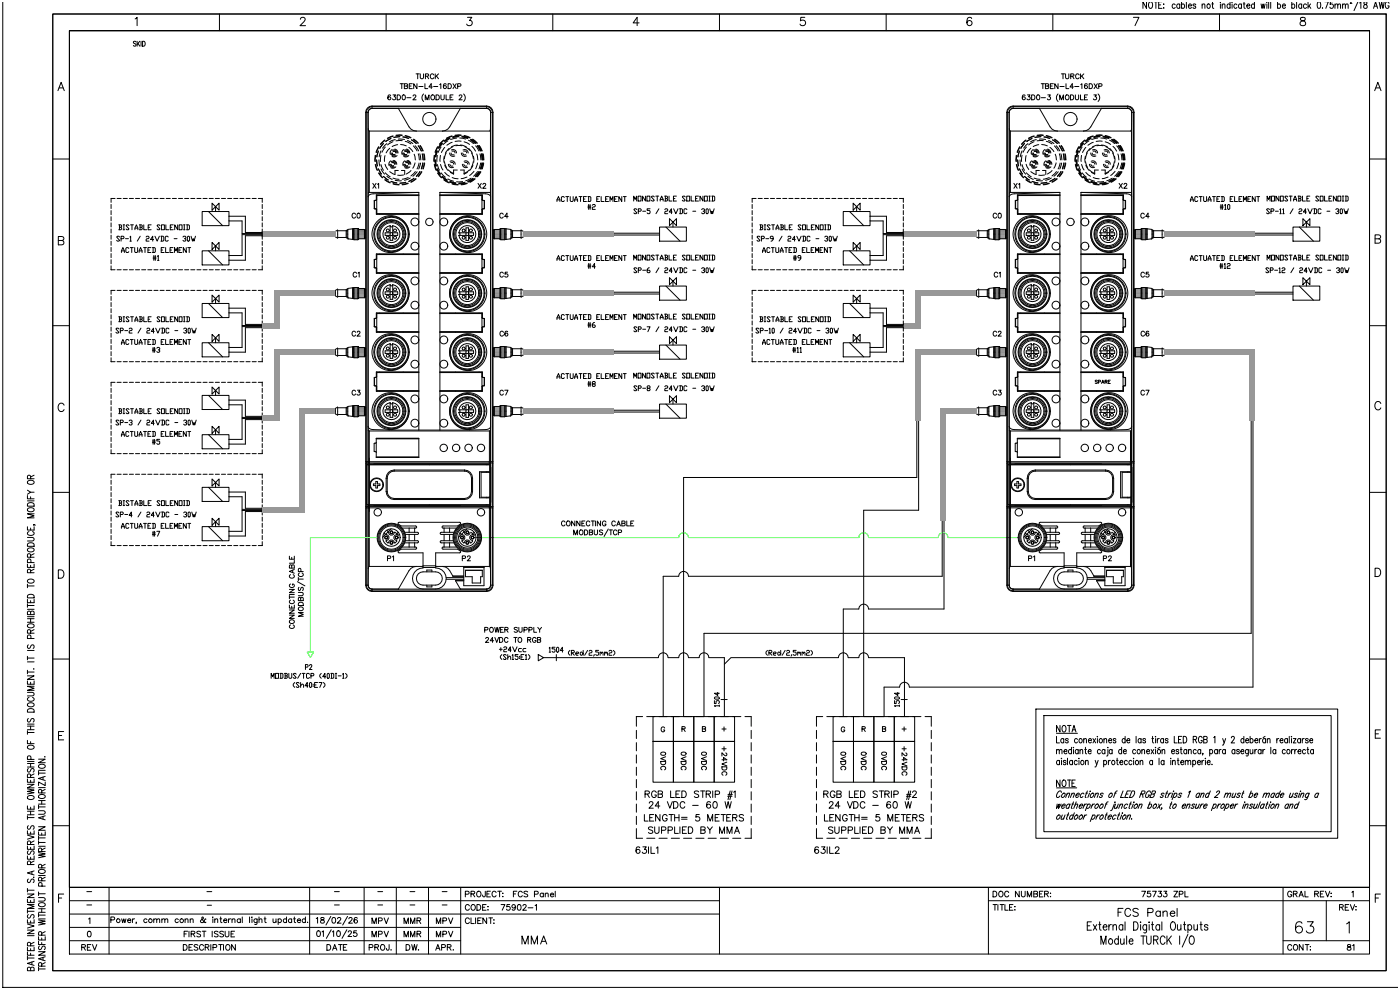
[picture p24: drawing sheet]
<svg xmlns="http://www.w3.org/2000/svg" width="420mm" height="297mm" viewBox="0 0 420 297" stroke-linecap="round" stroke-linejoin="round" font-family="sans-serif">
<!-- layer: _TEXTO -->
<g fill="none" stroke="#000" stroke-width=".3">
<path d="M40.8 12.6l-.3-.2-.5 .2 .1 .3 .7 .5-.3 .4-.5-.2M41.1 12.4v1.4M41.4 13l.5 .8M41.9 12.4l-.8 1M42.3 12.4v1.4M42.8 12.4a.74 .74 0 0 1 .8 .7 .74 .74 0 0 1-.8 .7zM117.2 28.7l-.1-.2a.67 .67 0 0 0-.8 .7 .67 .67 0 0 0 .7 .7 .46 .46 0 0 0 0-.8 .46 .46 0 0 0-.7 .3M117.9 28.5h.7l-.4 .5a.49 .49 0 0 1 .4 .8 .49 .49 0 0 1-.9-.1M119.1 28.5h.5a.79 .79 0 0 1 .5 .7 .79 .79 0 0 1-.5 .7h-.5zM120 25.1h1M120.5 25.1v1.5M120.8 28.5a.67 .67 0 0 1 .8 .7 .67 .67 0 0 1-.8 .7l-.2-.6z"/>
<path d="M121.3 25.8l.9 .1 .1 .4-.4 .3h-.6v-1.5l.9 .1 .1 .3-.4 .3M122 29.3h1.3M122.7 25.8h.6M123.7 25.1h-1v1.5h1M123.9 28.8l.3-.3 .5 .2-.9 1.2h1M124.8 22.2h1M125.1 25.1v1.5l-1-1.5v1.5M125.3 22.2v1.4M125.6 25.9h1.3M126.1 22.2v1l.4 .4 .5-.2v-1.2M127.1 28.2a1.51 1.51 0 0 0 0 2.2M127.4 25.1v1.5h.9"/>
<path d="M127.5 29.9v-1.4l.6 1.4 .6-1.4v1.4M127.6 22.9l.8-.1 .1-.5-.9-.1v1.4M128.1 22.9l.5 .7M129.5 28.5a.66 .66 0 0 1 .9 .7 .66 .66 0 0 1-1 .5l-.2-.7zM129.7 26.1h-1.1l.7-1v1.5M130 25.9h1.3M130.1 22.5a.54 .54 0 0 0-.6-.3 .54 .54 0 0 0-.4 .5v.4a.54 .54 0 0 0 .4 .5 .54 .54 0 0 0 .6-.3M130.5 22.2v1.4M130.8 28.5h.5a.79 .79 0 0 1 .5 .7 .79 .79 0 0 1-.5 .7h-.5zM130.9 22.8l.6 .8M131.5 22.2l-1 .9M131.9 25.4l.3-.3v1.5"/>
<path d="M132.2 28.5v1l.5 .4 .5-.2v-1.2M133.8 28.5v1.4h.8M133.8 25.3v-.1a.67 .67 0 0 0-.8 .6 .67 .67 0 0 0 .7 .7 .46 .46 0 0 0 0-.8 .46 .46 0 0 0-.7 .4M134.4 25.1h.5a.79 .79 0 0 1 .5 .7 .79 .79 0 0 1-.5 .8h-.5zM135 29.2h.5M135.9 25.1l.9 1.5M135.9 28.5h-.9v1.4h.9M136.8 25.1l-.9 1.5M137.3 25.9l.8-.1 .1-.6-.9-.1v1.5M137.7 28.8l.3-.3 .6 .2-1 1.2h1M139.1 28.2a1.51 1.51 0 0 1 0 2.2M307.5 28.7l-.1-.2a.67 .67 0 0 0-.8 .7 .67 .67 0 0 0 .7 .7 .46 .46 0 0 0 0-.8 .46 .46 0 0 0-.7 .3"/>
<path d="M308.2 28.5h.7l-.4 .5a.49 .49 0 0 1 .4 .8 .49 .49 0 0 1-.9-.1M309.4 28.5h.5a.79 .79 0 0 1 .5 .7 .79 .79 0 0 1-.5 .7h-.5zM311.1 28.5a.67 .67 0 0 1 .8 .7 .67 .67 0 0 1-.8 .7l-.2-.6zM312.3 25.1h1M312.3 29.3h1.3M312.8 25.1v1.5M313.6 25.8l.9 .1v.4l-.3 .3h-.6v-1.5l.9 .1v.5l-.3 .1M314.3 28.5h.7l-.4 .5a.49 .49 0 0 1 .4 .8 .49 .49 0 0 1-.9-.1M315 25.8h.6M315.9 25.1h-.9v1.5h.9M317.3 25.1v1.5l-.9-1.5v1.5M317.3 28.2a1.51 1.51 0 0 0 0 2.2"/>
<path d="M317.8 29.9v-1.4l.6 1.4 .6-1.4v1.4M317.9 25.9h1.3M318.3 22.2h1M318.8 22.2v1.4M319.6 22.2v1l.4 .4 .5-.2 .1-1.2M319.7 28.7l.1-.2a.66 .66 0 0 1 .9 .7 .66 .66 0 0 1-1 .5zM319.7 25.1v1.5h.9M321.1 28.5h.5a.79 .79 0 0 1 .5 .7 .79 .79 0 0 1-.5 .7h-.5zM321.1 22.9l.9-.1 .1-.5-1-.1v1.4M321.6 22.9l.5 .7M322 26.1h-1.1l.7-1v1.5M322.3 25.9h1.3"/>
<path d="M322.5 28.5v1l.5 .4 .4-.2 .1-1.2M323.7 22.5a.54 .54 0 0 0-.6-.3 .54 .54 0 0 0-.5 .5v.4a.54 .54 0 0 0 .5 .5 .54 .54 0 0 0 .6-.3M324.1 28.5v1.4h.8M324.1 22.2v1.4M324.1 25.4l.4-.3v1.5M324.4 22.8l.7 .8M325.1 22.2l-1 .9M325.3 29.2h.5M326.1 25.3l-.1-.1a.67 .67 0 0 0-.7 .6 .67 .67 0 0 0 .7 .7 .46 .46 0 0 0 0-.8 .46 .46 0 0 0-.7 .4M326.2 28.5h-.9v1.4h.9M326.7 25.1h.5a.79 .79 0 0 1 .5 .7 .79 .79 0 0 1-.5 .8h-.5zM328.1 28.5h.8l-.5 .5a.49 .49 0 0 1 .4 .8 .49 .49 0 0 1-.9-.1"/>
<path d="M328.1 25.1l1 1.5M329.1 25.1l-1 1.5M329.3 28.2a1.51 1.51 0 0 1 0 2.2M329.5 25.9l.9-.1 .1-.6-1-.1v1.5M111.8 55l1 1.5M112.8 55l-1 1.5M113.2 55.3l.4-.3v1.5M143.4 55l1 1.5M144.4 55l-1 1.5M144.8 55.3l.3-.3 .6 .3-.9 1.2h1M191.4 58.8h.9v1.5h-.9zM193.6 58.8v1.5l-.9-1.5v1.5"/>
<path d="M194 58.8h.9v1.5h-.9zM196.2 59.1l-.2-.3h-.4l-.2 .3 .8 1-.2 .2h-.4l-.2-.2M196.7 58.8h.9M197.1 58.8v1.5M198 59.8h.9M199.3 58.8h.7l.2 .3-.2 .5M199.6 59.6h.4l.2 .5-.2 .2h-.7M199.6 58.8v1.5M200.7 58.8v1.5h.8M202 59.6h.4M202.9 58.8h-.9v1.5h.9M205.5 59.1l-.2-.3h-.4l-.3 .3 .9 1-.2 .2h-.4l-.3-.2"/>
<path d="M206 58.8h.9v1.5h-.9zM207.3 58.8v1.5h.9M208.6 59.6h.5M209.5 58.8h-.9v1.5h.9M210.8 58.8v1.5l-.9-1.5v1.5M211.3 58.8h.9v1.5h-.9zM212.6 58.8h.4M212.8 58.8v1.5M213.5 58.8h.6l.3 .3v1l-.3 .2h-.6M213.7 58.8v1.5M304.1 55l1 1.5M305.1 55l-1 1.5"/>
<path d="M305.5 55.3l.4-.3v1.5M335.7 55l.9 1.5M336.6 55l-.9 1.5M337.1 55.3l.3-.3 .6 .3-.9 1.2h.9M381.4 58.8h.9v1.5h-.9zM383.6 58.8v1.5l-.9-1.5v1.5M384 58.8h.9v1.5h-.9zM386.2 59.1l-.2-.3h-.4l-.3 .3 .9 1-.2 .2h-.4l-.3-.2M386.7 58.8h.9M387.1 58.8v1.5M388 59.8h.9M389.3 58.8h.7l.2 .3-.2 .5"/>
<path d="M389.5 59.6h.5l.2 .5-.2 .2h-.7M389.5 58.8v1.5M390.6 58.8v1.5h.9M392 59.6h.4M392.9 58.8h-.9v1.5h.9M395.5 59.1l-.2-.3h-.5l-.2 .3 .9 1-.2 .2h-.5l-.2-.2M396 58.8h.8v1.5h-.8zM397.3 58.8v1.5h.9M398.6 59.6h.4M399.5 58.8h-.9v1.5h.9M400.8 58.8v1.5l-.9-1.5v1.5M401.3 58.8h.8v1.5h-.8z"/>
<path d="M402.6 58.8h.4M402.8 58.8v1.5M403.5 58.8h.6l.2 .3v1l-.2 .2h-.6M403.7 58.8v1.5M35.6 67.4h.7l.2 .3-.2 .5M35.8 68.2h.5l.2 .5-.2 .2h-.7M35.8 67.4v1.5M35.9 71.1l-.3-.2h-.4l-.2 .2 .9 1-.3 .2h-.4l-.2-.2M36.3 71.6h.7l.2-.5-.2-.2h-.7v1.4M36.9 67.4h.5M36.9 68.9h.5M37.2 67.4v1.5"/>
<path d="M37.6 71.6h.9M38.7 67.7l-.2-.3h-.5l-.2 .3 .9 1-.2 .2h-.5l-.2-.2M39 71.1l.2-.2v1.4M39 72.3h.4M39.1 67.4h.9M39.6 67.4v1.5M40.5 68.9l.4-1.5 .5 1.5M40.5 68.4h.9M41.8 67.4h.7l.2 .3-.2 .5M42 68.2h.5l.2 .5-.2 .2h-.7M42 67.4v1.5M42.1 70.9l-.9 1.4"/>
<path d="M43.1 67.4v1.5h.9M43.8 71.1l.2-.2h.5l.2 .2-.2 .5h-.5l-.2 .2v.5h.9M44.4 68.2h.5M45.3 67.4h-.9v1.5h.9M46 71.8h-.9l.7-.9v1.4M46.5 70.9l.6 1.4 .7-1.4M48 67.7l-.2-.3h-.5l-.2 .3 .9 1-.2 .2h-.5l-.2-.2M48.2 70.9h.7l.2 .2v1l-.2 .2h-.7M48.4 67.4h.9v1.5h-.9zM48.5 70.9v1.4M49.7 67.4v1.5h.9M50.5 71.1l-.3-.2h-.4l-.2 .2v1l.2 .2h.4l.3-.2"/>
<path d="M51.1 68.2h.4M52 67.4h-.9v1.5h.9M52.2 71.6h.9M53.3 67.4v1.5l-.9-1.5v1.5M53.7 67.4h.9v1.5h-.9zM54.9 71.1l.2-.2h.4l.3 .2v.2l-.5 .3M55.1 67.4h.4M55.1 68.9h.4M55.3 67.4v1.5M55.5 71.6l.3 .2-.3 .5h-.4l-.2-.2M55.9 67.4h.7l.2 .3v1l-.2 .2h-.7M56.2 67.4v1.5"/>
<path d="M56.4 70.9l.5 .2v1l-.3 .2-.4-.2v-1zM57.3 70.9l.4 1.4 .3-.7 .2 .7 .4-1.4M106.6 64.3a.54 .54 0 0 0-.6-.4 .54 .54 0 0 0-.4 .6v.4a.54 .54 0 0 0 .4 .5 .54 .54 0 0 0 .6-.3M107.3 64a.67 .67 0 0 1 .8 .7 .67 .67 0 0 1-.8 .6l-.2-.5zM150.9 64.3a.54 .54 0 0 0-.6-.4 .54 .54 0 0 0-.4 .6v.4a.54 .54 0 0 0 .4 .5 .54 .54 0 0 0 .6-.3M152.4 64.9h-1l.7-1v1.5M190.1 78v-1.5l.4 1 .4-1v1.5M190.1 60.3v-1.5l.4 1 .4-1v1.5M191 62.9l-.2-.3h-.5l-.2 .3 .9 .9-.2 .3h-.5l-.2-.3M191.4 76.5h.9v1.5h-.9zM191.4 63.4h.7l.2-.5-.2-.3h-.7v1.5M192.8 63.4h.8"/>
<path d="M193.6 76.5v1.5l-.9-1.5v1.5M194 76.5h.9v1.5h-.9zM195 62.6h-.9v.5h.7l.2 .3-.2 .7h-.5l-.2-.3M196.2 76.8l-.2-.3h-.4l-.2 .3 .8 1-.2 .2h-.4l-.2-.2M196.7 76.5h.9M197.1 76.5v1.5M197.6 62.6l-.9 1.5M198 78l.5-1.5 .4 1.5M198 60.3l.5-1.5 .4 1.5M198 77.5h.9M199.3 76.5h.7l.2 .3-.2 .5M199.4 62.9l.2-.3h.5l.2 .3-.2 .5h-.5l-.2 .2v.5h.9"/>
<path d="M199.6 77.3h.4l.2 .5-.2 .2h-.7M199.6 76.5v1.5M200.7 76.5v1.5h.8M201.6 63.6h-.9l.7-1v1.5M202 77.3h.4M202 62.6l.7 1.5 .7-1.5M202.9 76.5h-.9v1.5h.9M203.8 62.6h.7l.2 .3v.9l-.2 .3h-.7M204 62.6v1.5M205.5 76.8l-.2-.3h-.4l-.3 .3 .9 1-.2 .2h-.4l-.3-.2M206 76.5h.9v1.5h-.9zM206 62.9l-.2-.3h-.4l-.3 .3v.9l.3 .3h.4l.2-.3"/>
<path d="M207.3 76.5v1.5h.9M207.8 63.4h.9M208.6 77.3h.5M209.5 76.5h-.9v1.5h.9M210.4 62.9l.3-.3h.4l.2 .3-.2 .5h-.2M210.8 76.5v1.5l-.9-1.5v1.5M211.1 63.4l.2 .2-.2 .5h-.4l-.3-.3M211.3 76.5h.9v1.5h-.9zM212 62.6l.4 .3v.9l-.2 .3-.4-.3v-.9zM212.6 76.5h.4M212.6 78h.4M212.6 60.3h.4"/>
<path d="M212.8 76.5v1.5M212.9 62.6l.4 1.5 .2-.7 .3 .7 .4-1.5M213.5 76.5h.6l.3 .3v1l-.3 .2h-.6M213.7 76.5v1.5M298.9 64.3a.54 .54 0 0 0-.6-.4 .54 .54 0 0 0-.4 .6v.4a.54 .54 0 0 0 .4 .5 .54 .54 0 0 0 .6-.3M299.6 64a.67 .67 0 0 1 .7 .7 .67 .67 0 0 1-.7 .6l-.3-.5zM343.2 64.3a.54 .54 0 0 0-.6-.4 .54 .54 0 0 0-.4 .6v.4a.54 .54 0 0 0 .4 .5 .54 .54 0 0 0 .6-.3M344.7 64.9h-1.1l.7-1v1.5M380 78v-1.5l.5 1 .4-1v1.5M380 60.3v-1.5l.5 1 .4-1v1.5M380.8 62.9l-.3-.3h-.4l-.2 .3 .9 .9-.3 .3h-.4l-.2-.3M381.2 63.4h.7l.2-.5-.2-.3h-.7v1.5"/>
<path d="M381.4 76.5h.9v1.5h-.9zM382.5 63.4h.9M383.6 76.5v1.5l-.9-1.5v1.5M383.9 62.9l.2-.3v1.5M383.9 64.1h.4M384 76.5h.9v1.5h-.9zM384.7 62.9l.3-.3v1.5M384.7 64.1h.5M386.2 76.8l-.2-.3h-.4l-.3 .3 .9 1-.2 .2h-.4l-.3-.2M386.7 76.5h.9M387.1 76.5v1.5M387.8 62.6l-.9 1.5"/>
<path d="M388 78l.4-1.5 .5 1.5M388 60.3l.4-1.5 .5 1.5M388 77.5h.9M389.3 76.5h.7l.2 .3-.2 .5M389.5 77.3h.5l.2 .5-.2 .2h-.7M389.5 76.5v1.5M389.6 62.9l.2-.3h.5l.2 .3-.2 .5h-.5l-.2 .2v.5h.9M390.6 76.5v1.5h.9M391.8 63.6h-.9l.7-1v1.5M392 77.3h.4M392.3 62.6l.6 1.5 .7-1.5M392.9 76.5h-.9v1.5h.9"/>
<path d="M394 62.6h.7l.2 .3v.9l-.2 .3h-.7M394.2 62.6v1.5M395.5 76.8l-.2-.3h-.5l-.2 .3 .9 1-.2 .2h-.5l-.2-.2M396 76.5h.8v1.5h-.8zM396.2 62.9l-.2-.3h-.4l-.3 .3v.9l.3 .3h.4l.2-.3M397.3 76.5v1.5h.9M398 63.4h.9M398.6 77.3h.4M399.5 76.5h-.9v1.5h.9M400.6 62.9l.3-.3h.4l.2 .5-.4 .3M400.8 76.5v1.5l-.9-1.5v1.5M401.3 76.5h.8v1.5h-.8z"/>
<path d="M401.3 63.4l.2 .2-.2 .5h-.4l-.3-.3M402.2 62.6l.4 .3v.9l-.2 .3-.4-.3v-.9zM402.6 76.5h.4M402.6 78h.4M402.6 60.3h.4M402.8 76.5v1.5M403.1 62.6l.4 1.5 .2-.7 .3 .7 .4-1.5M403.5 76.5h.6l.2 .3v1l-.2 .2h-.6M403.7 76.5v1.5M106.6 99.7a.54 .54 0 0 0-.6-.4 .54 .54 0 0 0-.4 .6v.3a.54 .54 0 0 0 .4 .6 .54 .54 0 0 0 .6-.3M107 82a.54 .54 0 0 0-.7-.4 .54 .54 0 0 0-.4 .6v.3a.54 .54 0 0 0 .4 .6 .54 .54 0 0 0 .7-.3M107.1 99.7l.3-.4 .6 .3-.9 1.2h.9"/>
<path d="M107.4 81.9l.3-.3v1.5M151 82a.54 .54 0 0 0-.6-.4 .54 .54 0 0 0-.5 .6v.3a.54 .54 0 0 0 .5 .6 .54 .54 0 0 0 .6-.3M151 99.7a.54 .54 0 0 0-.6-.4 .54 .54 0 0 0-.4 .6v.3a.54 .54 0 0 0 .4 .6 .54 .54 0 0 0 .6-.3M152.2 81.6h-.7v.7a.52 .52 0 0 1 .7 0 .52 .52 0 0 1-.1 .7 .52 .52 0 0 1-.7-.2M152.3 99.5l-.1-.1a.67 .67 0 0 0-.8 .6 .67 .67 0 0 0 .7 .7 .46 .46 0 0 0 0-.7 .46 .46 0 0 0-.7 .3M190.1 95.7v-1.5l.4 1 .4-1v1.5M191 80.6l-.2-.3h-.5l-.2 .3 .9 .9-.2 .3h-.5l-.2-.3M191 98.3l-.2-.3h-.5l-.2 .3 .9 .9-.2 .3h-.5l-.2-.3M191.4 94.2h.9v1.5h-.9zM191.4 81.1h.7l.2-.5-.2-.3h-.7v1.5M191.4 98.8h.7l.2-.5-.2-.3h-.7v1.5M192.8 81.1h.8"/>
<path d="M192.8 98.8h.8M193.6 94.2v1.5l-.9-1.5v1.5M194 94.2h.9v1.5h-.9zM194.1 98h.9l-.7 1.5M194.8 80.3l-.7 .5v.7l.2 .3h.5l.2-.5-.2-.2h-.7M196.2 94.5l-.2-.3h-.4l-.2 .3 .8 .9-.2 .3h-.4l-.2-.3M196.7 94.2h.9M197.1 94.2v1.5M197.6 80.3l-.9 1.5M197.6 98l-.9 1.5M198 95.7l.5-1.5 .4 1.5M198 95.2h.9"/>
<path d="M199.3 94.2h.7l.2 .3-.2 .5M199.4 80.6l.2-.3h.5l.2 .3-.2 .5h-.5l-.2 .2v.5h.9M199.4 98.3l.2-.3h.5l.2 .3-.2 .5h-.5l-.2 .2v.5h.9M199.6 95h.4l.2 .4-.2 .3h-.7M199.6 94.2v1.5M200.7 94.2v1.5h.8M201.6 81.3h-.9l.7-1v1.5M201.6 99h-.9l.7-1v1.5M202 95h.4M202 80.3l.7 1.5 .7-1.5M202 98l.7 1.5 .7-1.5M202.9 94.2h-.9v1.5h.9"/>
<path d="M203.8 80.3h.7l.2 .3v.9l-.2 .3h-.7M203.8 98h.7l.2 .3v.9l-.2 .3h-.7M204 80.3v1.5M204 98v1.5M205.5 94.5l-.2-.3h-.4l-.3 .3 .9 .9-.2 .3h-.4l-.3-.3M206 94.2h.9v1.5h-.9zM206 80.6l-.2-.3h-.4l-.3 .3v.9l.3 .3h.4l.2-.3M206 98.3l-.2-.3h-.4l-.3 .3v.9l.3 .3h.4l.2-.3M207.3 94.2v1.5h.9M207.8 81.1h.9M207.8 98.8h.9M208.6 95h.5"/>
<path d="M209.5 94.2h-.9v1.5h.9M210.4 80.6l.3-.3h.4l.2 .3v.2l-.4 .3M210.4 98.3l.3-.3h.4l.2 .3-.2 .5h-.2M210.8 94.2v1.5l-.9-1.5v1.5M211.1 81.1l.2 .2-.2 .5h-.4l-.3-.3M211.1 98.8l.2 .2-.2 .5h-.4l-.3-.3M211.3 94.2h.9v1.5h-.9zM212 80.3l.4 .3v.9l-.2 .3-.4-.3v-.9zM212 98l.4 .3v.9l-.2 .3-.4-.3v-.9zM212.6 94.2h.4M212.6 95.7h.4M212.8 94.2v1.5"/>
<path d="M212.9 80.3l.4 1.5 .2-.7 .3 .7 .4-1.5M212.9 98l.4 1.5 .2-.7 .3 .7 .4-1.5M213.5 94.2h.6l.3 .3v.9l-.3 .3h-.6M213.7 94.2v1.5M298.9 99.7a.54 .54 0 0 0-.6-.4 .54 .54 0 0 0-.4 .6v.3a.54 .54 0 0 0 .4 .6 .54 .54 0 0 0 .6-.3M299.2 82a.54 .54 0 0 0-.6-.4 .54 .54 0 0 0-.4 .6v.3a.54 .54 0 0 0 .4 .6 .54 .54 0 0 0 .6-.3M299.4 99.7l.3-.4 .6 .3-1 1.2h1M299.7 81.9l.3-.3v1.5M343.3 82a.54 .54 0 0 0-.7-.4 .54 .54 0 0 0-.4 .6v.3a.54 .54 0 0 0 .4 .6 .54 .54 0 0 0 .7-.3M343.3 99.7a.54 .54 0 0 0-.6-.4 .54 .54 0 0 0-.5 .6v.3a.54 .54 0 0 0 .5 .6 .54 .54 0 0 0 .6-.3M344.5 81.6h-.7l-.1 .7a.52 .52 0 0 1 .8 0 .52 .52 0 0 1-.1 .7 .52 .52 0 0 1-.7-.2M344.5 99.5v-.1a.67 .67 0 0 0-.8 .6 .67 .67 0 0 0 .7 .7 .46 .46 0 0 0 0-.7 .46 .46 0 0 0-.7 .3"/>
<path d="M380.5 80.6l-.2-.3h-.4l-.2 .3 .8 .9-.2 .3h-.4l-.2-.3M381 81.1h.6l.3-.5-.3-.3h-.6v1.5M382.3 81.1h.9M383.6 80.6l.3-.3v1.5M383.6 81.8h.5M384.5 80.6l.2-.3h.5l.2 .3-.2 .5h-.5l-.2 .2v.5h.9M388.1 80.3l-.9 1.5M389.8 80.6l.2-.3h.5l.2 .3-.2 .5h-.5l-.2 .2v.5h.9M392 81.3h-.9l.7-1v1.5M392.5 80.3l.6 1.5 .7-1.5M394.2 80.3h.7l.2 .3v.9l-.2 .3h-.7M394.5 80.3v1.5"/>
<path d="M396.4 80.6l-.2-.3h-.4l-.2 .3v.9l.2 .3h.4l.2-.3M398.2 81.1h.9M400.9 80.6l.2-.3h.4l.3 .3v.2l-.5 .3M401.5 81.1l.3 .2-.3 .5h-.4l-.2-.3M402.4 80.3l.5 .3v.9l-.3 .3-.4-.3v-.9zM403.3 80.3l.4 1.5 .3-.7 .2 .7 .4-1.5M106.6 117.4a.54 .54 0 0 0-.6-.4 .54 .54 0 0 0-.4 .6v.3a.54 .54 0 0 0 .4 .6 .54 .54 0 0 0 .6-.3M107.2 117h.8l-.4 .6a.49 .49 0 0 1 .3 .8 .49 .49 0 0 1-.8-.2M151 117.4a.54 .54 0 0 0-.6-.4 .54 .54 0 0 0-.5 .6v.3a.54 .54 0 0 0 .5 .6 .54 .54 0 0 0 .6-.3M151.4 117h1l-.7 1.5M190.1 113.4v-1.5l.4 1 .4-1v1.5M191 116l-.2-.3h-.5l-.2 .3 .9 .9-.2 .3h-.5l-.2-.3"/>
<path d="M191.4 111.9h.9v1.5h-.9zM191.4 116.4h.7l.2-.4-.2-.3h-.7v1.5M192.8 116.4h.8M193.6 111.9v1.5l-.9-1.5v1.5M194 111.9h.9v1.5h-.9zM194.3 116.4l-.2-.4 .2-.3h.5l.2 .5-.9 .5 .2 .5h.5l.2-.3-.2-.5M196.2 112.2l-.2-.3h-.4l-.2 .3 .8 .9-.2 .3h-.4l-.2-.3M196.7 111.9h.9M197.1 111.9v1.5M197.6 115.7l-.9 1.5M198 113.4l.5-1.5 .4 1.5M198 112.9h.9"/>
<path d="M199.3 111.9h.7l.2 .3-.2 .5M199.4 116l.2-.3h.5l.2 .3-.2 .4h-.5l-.2 .3v.5h.9M199.6 112.7h.4l.2 .4-.2 .3h-.7M199.6 111.9v1.5M200.7 111.9v1.5h.8M201.6 116.7h-.9l.7-1v1.5M202 112.7h.4M202 115.7l.7 1.5 .7-1.5M202.9 111.9h-.9v1.5h.9M203.8 115.7h.7l.2 .3v.9l-.2 .3h-.7M204 115.7v1.5M205.5 112.2l-.2-.3h-.4l-.3 .3 .9 .9-.2 .3h-.4l-.3-.3"/>
<path d="M206 111.9h.9v1.5h-.9zM206 116l-.2-.3h-.4l-.3 .3v.9l.3 .3h.4l.2-.3M207.3 111.9v1.5h.9M207.8 116.4h.9M208.6 112.7h.5M209.5 111.9h-.9v1.5h.9M210.4 116l.3-.3h.4l.2 .5-.4 .2M210.8 111.9v1.5l-.9-1.5v1.5M211.1 116.4l.2 .3-.2 .5h-.4l-.3-.3M211.3 111.9h.9v1.5h-.9zM212 115.7l.4 .3v.9l-.2 .3-.4-.3v-.9zM212.6 111.9h.4"/>
<path d="M212.6 113.4h.4M212.8 111.9v1.5M212.9 115.7l.4 1.5 .2-.8 .3 .8 .4-1.5M213.5 111.9h.6l.3 .3v.9l-.3 .3h-.6M213.7 111.9v1.5M298.9 117.4a.54 .54 0 0 0-.6-.4 .54 .54 0 0 0-.4 .6v.3a.54 .54 0 0 0 .4 .6 .54 .54 0 0 0 .6-.3M299.5 117h.8l-.5 .6a.49 .49 0 0 1 .4 .8 .49 .49 0 0 1-.9-.2M329.1 114.2h-.6l.6 .7h-.6M329.4 114.5h.6v-.4l-.6-.1v1M330.4 115l.4-1 .3 1M330.5 114.7h.5M331.4 114.5h.6v-.4l-.6-.1v1"/>
<path d="M331.8 114.5l.3 .5M332.4 114.5h.4M333 114h-.6v1h.6M343.3 117.4a.54 .54 0 0 0-.7-.4 .54 .54 0 0 0-.4 .6v.3a.54 .54 0 0 0 .4 .6 .54 .54 0 0 0 .7-.3M343.7 117h1l-.7 1.5M116.2 167.5l.9-.1v-.5l-.9-.2v1.5M117.7 167l.3-.3v1.5M138.7 167.5l.8-.1 .1-.5-.9-.2v1.5M140.2 167.1l.3-.4 .5 .3-.9 1.2h1M308.5 167.5l.8-.1 .1-.5-.9-.2v1.5M310 167l.3-.3v1.5M330.9 167.5l.9-.1 .1-.5-1-.2v1.5"/>
<path d="M332.5 167.1l.3-.4 .5 .3-.9 1.2h1M81.3 203.4v-1.4l.5 1 .4-1v1.4M82.7 202h.8v1.4h-.8zM84 202h.6l.3 .2v1l-.3 .2h-.6M84.2 202v1.4M85.3 202h.7l.2 .2-.2 .5M85.5 202.7h.5l.2 .5-.2 .2h-.7M85.5 202v1.4M86.6 202v1.2l.3 .2h.4l.2-.2v-1.2M88.4 204.7l-.4 .5v.5l.4 .5M88.8 202.2l-.2-.2h-.4l-.2 .2 .8 1-.2 .2h-.4l-.2-.2M89.7 204.9l-.2-.2h-.4l-.3 .2 .9 1-.2 .3h-.4l-.3-.3"/>
<path d="M90.2 205.7l.6-.5 .2 .2v.8M90.2 202l-.9 1.4M90.2 204.7v1.5M90.6 202h.9M91 202v1.4M92.4 205.7h-.9l.7-1v1.5M92.8 202.2l-.2-.2h-.4l-.3 .2v1l.3 .2h.4l.2-.2M93 204.7l.5 .2v1l-.2 .3-.5-.3v-1zM93.3 202.7h.6l.2-.5-.2-.2h-.6v1.4M93.9 205.2v.2M93.9 205.7v.2M94.4 205.4h.4"/>
<path d="M95.2 204.7h-.8v1.5h.8M95.7 204.7h.9l-.7 1.5M96.4 202l-.5 .5v.5l.5 .4M97 204.7l.5 .5v.5l-.5 .5M97.7 203h-.9l.7-1v1.4M98.3 202l.5 .2v1l-.2 .2-.5-.2v-1zM99.2 202h.7l.2 .2v1l-.2 .2h-.7M99.4 202v1.4M100.6 202h.4M100.6 203.4h.4M100.8 202v1.4M101.4 202.7h.9"/>
<path d="M102.8 202.2l.2-.2v1.4M102.8 203.4h.4M103.6 202l.5 .5v.5l-.5 .4"/>
</g>
<!-- layer: 03 -->
<path d="M113.1 161.2h-20v34.4M144.5 161.2h59.1M206.5 161.2h51.1M260.5 161.2h20.9M284.3 161.2h21.1M92.2 195.6h1.9l-1 1.6z" fill="none" stroke="#0f0" stroke-width=".3"/>
<path d="M63.6 60.9l2.1 2.1v-2.1l-2.1 2.1zM63.6 72.7l2.1 2.1v-2.1l-2.1 2.1zM200.8 65.6l2.1 2.1v-2.1l-2.1 2.1zM390.8 65.6l2.1 2.1v-2.1l-2.1 2.1zM200.8 83.3l2.1 2.1v-2.1l-2.1 2.1zM390.8 83.3l2.1 2.1v-2.1l-2.1 2.1zM200.8 101l2.1 2.1v-2.1l-2.1 2.1zM200.8 118.7l2.1 2.1v-2.1l-2.1 2.1z" fill="none" stroke="#000" stroke-width=".3"/>
<!-- layer: 02 -->
<g fill="none" stroke="#000" stroke-width=".3">
<path d="M34.5 59.5h-1.2v1.2M35.1 59.5h1.2M37 59.5h1.2M38.8 59.5h1.2M40.6 59.5h1.3M42.5 59.5h1.2M44.3 59.5h1.3M46.2 59.5h1.2M48 59.5h1.2M49.8 59.5h1.3M51.7 59.5h1.2M53.5 59.5h1.3"/>
<path d="M55.4 59.5h1.2M57.2 59.5h1.2M59.1 59.5h1.2M60.9 59.5h1.2M62.7 59.5h1.3M64.6 59.5h1.2M66.4 59.5h1.2M68.3 59.5h1.2M70.1 59.5h1.2M71.9 59.5h1.3M73.8 59.5h1.2M75.6 59.5h1.3"/>
<path d="M77.5 59.5h1.2v1.2M78.6 59.5h.1M33.3 79.7v1.2h1.2M33.3 61.3v1.2M33.3 63.2v1.2M33.3 65v1.2M33.3 66.8v1.3M33.3 68.7v1.2M33.3 70.5v1.3M33.3 72.4v1.2M33.3 74.2v1.2M33.3 76v1.3"/>
<path d="M33.3 77.9v1.2M60.6 63.4h8.1v4.3h-8.1zM60.6 75.2h8.1v4.3h-8.1zM62.5 63.4l4.3 4.3M62.5 75.2l4.3 4.3M64.7 62v1.4M64.7 73.8v1.4M72.6 70.1h6.1M72.6 70.4h6.1M73.6 69.7h5.1M78.7 61.3v1.2M78.7 63.2v1.2"/>
<path d="M78.7 65v1.2M78.7 66.8v1.3M78.7 68.7v1.2M78.7 70.5v1.3M78.7 72.4v1.2M78.7 74.2v1.2M78.7 76v1.3M78.7 77.9v1.2M78.7 79.7v1.2h-1.2M100.6 70h.1M100.6 70.5h.1M197.8 68.1h8.1v4.2h-8.1z"/>
<path d="M199.7 68.1l4.3 4.2M201.8 66.6v1.5M387.8 68.1h8v4.2h-8zM389.7 68.1l4.2 4.2M391.8 66.6v1.5M33.3 80.9h.1M35.1 80.9h1.2M37 80.9h1.2M38.8 80.9h1.2M40.6 80.9h1.3M42.5 80.9h1.2M44.3 80.9h1.3"/>
<path d="M46.2 80.9h1.2M48 80.9h1.2M49.8 80.9h1.3M51.7 80.9h1.2M53.5 80.9h1.3M55.4 80.9h1.2M57.2 80.9h1.2M59.1 80.9h1.2M60.9 80.9h1.2M62.7 80.9h1.3M64.6 80.9h1.2M66.4 80.9h1.2"/>
<path d="M68.3 80.9h1.2M70.1 80.9h1.2M71.9 80.9h1.3M73.8 80.9h1.2M75.6 80.9h1.3M78.6 80.9h.1M197.8 85.8h8.1v4.2h-8.1zM199.7 85.8l4.3 4.2M201.8 84.3v1.5M387.8 85.8h8v4.2h-8zM389.7 85.8l4.2 4.2M391.8 84.3v1.5"/>
<path d="M197.8 103.5h8.1v4.2h-8.1zM199.7 103.5l4.3 4.2M201.8 102v1.5M201.8 119.7v1.5M197.8 121.2h8.1v4.2h-8.1zM199.7 121.2l4.3 4.2M92.9 199.7l.2-.4 .4 .3-.7 1.2h.8M91.6 200.1l.7-.1v-.6l-.7-.1v1.5"/>
</g>
<!-- layer: BODY -->
<g fill="none" stroke="#050505" stroke-width=".3">
<path d="M109.7 33.7v104.8h38.2v-104.8M109.7 33.7h.7M110.4 33.7l.1-.6 .5-.4 .6-.2h34.4l.6 .2 .4 .4 .2 .6v104.8M110.4 33.7v104.8M110.4 33.7v4.9M110.4 38.6l.4 .7M110.4 38.6v19.3M110.8 39.3v18.4M111.6 32.5a1.17 1.17 0 0 0-1.2 1.2M111.6 31.8a1.9 1.9 0 0 0-1.9 1.9M111.6 32.5h7.9M111.6 31.8v.7"/>
<path d="M111.6 31.8h34.4M119.5 32.5l3.2 5.5 .5 .7 .8 .5 .9 .1M119.5 32.5h.1M138.1 32.5h7.9M138.1 32.5l-3.2 5.5-.6 .7-.7 .5-.9 .1M146 32.5a1.17 1.17 0 0 1 1.1 1.2M146 31.8a1.9 1.9 0 0 1 1.9 1.9M146 31.8v.7M147.1 38.6l-.3 .7h-36M147.1 38.6v19.3M147.1 33.7v4.9M147.1 33.7h.8"/>
<path d="M302 33.7v104.8h38.2M302 33.7h.7M302.7 33.7v4.9M302.7 38.6l.3 .7M302.7 38.6v19.3M303 39.3v18.4M303.9 32.5a1.17 1.17 0 0 0-1.2 1.2M303.9 31.8a1.9 1.9 0 0 0-1.9 1.9M303.9 32.5h7.9M303.9 31.8h34.4M303.9 31.8v.7M311.8 32.5l3.2 5.5 .5 .7 .8 .5 .8 .1"/>
<path d="M311.8 32.5h-.1M330.4 32.5h7.9M330.4 32.5l-3.2 5.5-.6 .7-.8 .5-.8 .1M338.3 32.5a1.17 1.17 0 0 1 1.1 1.2M338.3 31.8a1.9 1.9 0 0 1 1.9 1.9M338.3 31.8v.7M339.4 38.6l-.3 .7h-36.1M339.4 38.6v19.3M339.4 33.7h.8M339.4 33.7v4.9M339.5 33.7l-.2-.6-.4-.4-.6-.2h-34.4l-.6 .2-.5 .4-.1 .6v104.8M339.5 33.7v104.8"/>
<path d="M340.2 33.7v141.8M110.4 59v69M110.4 57.9v1.1M110.8 57.7l-.4 .2M110.8 57.7h14.8M112.9 59.9l-.2 .2M112.9 59.9l-.7 .3M113 58.5v5.7M125.6 57.7l-13.7 .4-.9 .2-.6 .7M125.6 58.5l-12.6 .2h12.6M125.6 57.7v71.3M125.6 58.5h-12.7v1.4"/>
<path d="M131.9 57.7l13.7 .4 .9 .2 .6 .7M131.9 57.7h14.9l.3 .2M131.9 58.5l12.7 .1-12.7 .1M131.9 58.5h12.8v1.4M131.9 57.7v71.3M144.6 58.5v5.7M144.7 59.9l.6 .3M144.7 59.9l.2 .2M147.1 57.9v1.1M147.1 59v69M302.7 59v69M302.7 57.9v1.1"/>
<path d="M303 57.7l-.3 .2M303 57.7h14.9M305.1 59.9l-.1 .2M305.1 59.9l-.6 .3M305.2 58.5v5.7M317.9 57.7l-13.7 .4-.9 .2-.6 .7M317.9 58.5l-12.6 .1 12.6 .1M317.9 58.5h-12.8v1.4M317.9 57.7v71.3M324.2 57.7l13.7 .4 .9 .2 .6 .7v-1.1M324.2 57.7h14.9l.3 .2M324.2 58.5l12.6 .2"/>
<path d="M324.2 58.5h12.8v1.4M324.2 58.7h12.6M324.2 57.7v71.3M336.8 58.7v5.4M336.9 59.9l.7 .3M336.9 59.9h.1M336.9 58.5v1.4M337 59.9l.2 .2M100.6 69.4l.7-.4v2.4l-.7-.4zM101.3 71.2h2.5M101.3 69.2h2.5M103.8 69.2v2"/>
<path d="M103.8 69.2l.3-.2v2.4l-.3-.2M104.1 71.2h.2M104.1 69.2h.2M105.7 68.6v3.2M105.7 68.6l-1.4 .3v2.7l1.4 .2M105.7 71.8h.4M105.7 68.6h.4M106.1 68.6v3.2M106.1 71.8v.1M106.1 68.5v3.4M106.1 71.9h1.3M106.1 68.5h1.3"/>
<path d="M106.1 68.5v.1M107.4 68.5v3.4M107.4 68.5v.1M107.4 68.6l.1 3.2M107.4 68.6v3.2M107.4 71.8h.1M107.4 71.8v.1M107.6 71.6h1.7M107.6 68.8h1.7M107.6 68.7l-.1 3.1M107.6 68.6l-.1 .1M109.3 68.8v2.8"/>
<path d="M112.2 62.5l.7 .3M112.2 60.2v2.3M112.2 77.9v2.3M112.2 60.2h.1M112.2 77.9h.1M112.2 62.5h.1M112.3 62.5l.2 .1M112.3 60.2v2.3M112.3 77.9v2.3M112.5 77.8l-.2 .1M112.5 60.1l-.2 .1M112.7 62.6l.2 .2"/>
<path d="M112.9 77.6l-.2 .2M112.9 77.6l-.7 .3M112.9 62.8v1.4h12.7M113 76.2v5.7M113.9 76.2h-.1M113.9 64.2h-.1M121 64.2h-.1M121 76.2h-.1M125.6 64.1h-12.6l12.6 .1M125.6 76.2l-12.6 .1h12.6M125.6 76.2h-12.7v1.4M131.9 64.1h12.7l-12.7 .1"/>
<path d="M131.9 76.2l12.7 .1h-12.7M131.9 76.2h12.8v1.4M136.6 76.2h.1M136.6 64.2h.1M143.7 64.2h.1M143.7 76.2h.1M144.6 76.2v5.7M144.7 77.6l.6 .3M144.7 77.6l.2 .2M144.7 62.8v1.4h-12.8M144.9 62.6l-.2 .2M145.1 60.1l.1 .1"/>
<path d="M145.1 77.8l.1 .1M145.2 62.5l-.1 .1M145.2 60.2h.1M145.2 77.9h.1M145.2 62.5h.1M145.2 60.2v2.3M145.2 77.9v2.3M145.3 62.5l-.6 .3M145.3 60.2v2.3M145.3 77.9v2.3M304.5 62.5l.6 .3M304.5 60.2h.1"/>
<path d="M304.5 77.9h.1M304.5 62.5h.1M304.5 60.2v2.3M304.5 77.9v2.3M304.6 62.5l.1 .1M304.6 60.2v2.3M304.6 77.9v2.3M304.7 77.8l-.1 .1M304.7 60.1l-.1 .1M305 62.6l.1 .2M305.1 77.6l-.1 .2M305.1 77.6l-.6 .3"/>
<path d="M305.1 62.8v1.4h12.8M305.2 76.2v5.7M306.2 76.2h-.1M306.2 64.2h-.1M313.2 64.2h.1M313.2 76.2h.1M317.9 64.1h-12.6l12.6 .1M317.9 76.2l-12.6 .1h12.6M317.9 76.2h-12.8v1.4M324.2 76.2l12.6 .1M324.2 76.2h12.8v1.4M324.2 64.1h12.6"/>
<path d="M324.2 76.3h12.6M328.9 76.2h.1M328.9 64.2h.1M336 64.2h-.1M336 76.2h-.1M336.8 64.1l-12.6 .1M336.8 76.3v5.5M336.9 77.6l.7 .3M336.9 62.8h.1M336.9 77.6h.1M336.9 62.8v1.4M336.9 76.2v1.4"/>
<path d="M337 77.6l.2 .2M337 62.8v1.4h-12.8M337.2 62.6l-.2 .2M337.4 60.1l.1 .1M337.4 77.8l.1 .1M337.5 62.5l-.1 .1M337.5 60.2h.1M337.5 77.9h.1M337.5 62.5h.1M337.5 60.2v2.3M337.5 77.9v2.3M337.6 62.5l-.7 .3"/>
<path d="M337.6 60.2v2.3M337.6 77.9v2.3M112.2 80.2l.7 .3M112.2 97.9l.7 .3M112.2 95.6v2.3M112.2 95.6h.1M112.2 97.9h.1M112.2 80.2h.1M112.3 97.9l.2 .1M112.3 80.2l.2 .1M112.3 95.6v2.3M112.5 95.5l-.2 .1"/>
<path d="M112.7 80.3l.2 .2M112.7 98l.2 .2M112.9 95.3l-.2 .2M112.9 95.3l-.7 .3M112.9 80.5v1.4h12.7M112.9 98.2v1.4h12.7M113 93.9v5.7M113.9 93.9h-.1M113.9 81.9h-.1M113.9 99.6h-.1M121 81.9h-.1M121 99.6h-.1"/>
<path d="M121 93.9h-.1M125.6 99.5h-12.6l12.6 .1M125.6 81.8h-12.6l12.6 .1M125.6 93.9l-12.6 .1h12.6M125.6 93.9h-12.7v1.4M131.9 99.5h12.7l-12.7 .1M131.9 81.8h12.7l-12.7 .1M131.9 93.9l12.7 .1h-12.7M131.9 93.9h12.8v1.4M136.6 93.9h.1M136.6 99.6h.1M136.6 81.9h.1"/>
<path d="M143.7 99.6h.1M143.7 81.9h.1M143.7 93.9h.1M144.6 93.9v5.7M144.7 95.3l.6 .3M144.7 95.3l.2 .2M144.7 80.5v1.4h-12.8M144.7 98.2v1.4h-12.8M144.9 98l-.2 .2M144.9 80.3l-.2 .2M145.1 95.5l.1 .1M145.2 97.9l-.1 .1"/>
<path d="M145.2 80.2l-.1 .1M145.2 95.6h.1M145.2 97.9h.1M145.2 80.2h.1M145.2 95.6v2.3M145.3 97.9l-.6 .3M145.3 80.2l-.6 .3M145.3 95.6v2.3M304.5 80.2l.6 .3M304.5 97.9l.6 .3M304.5 95.6h.1M304.5 97.9h.1"/>
<path d="M304.5 80.2h.1M304.5 95.6v2.3M304.6 97.9l.1 .1M304.6 80.2l.1 .1M304.6 95.6v2.3M304.7 95.5l-.1 .1M305 80.3l.1 .2M305 98l.1 .2M305.1 95.3l-.1 .2M305.1 95.3l-.6 .3M305.1 80.5v1.4h12.8M305.1 98.2v1.4h12.8"/>
<path d="M305.2 93.9v5.7M306.2 93.9h-.1M306.2 81.9h-.1M306.2 99.6h-.1M313.2 81.9h.1M313.2 99.6h.1M313.2 93.9h.1M317.9 99.5h-12.6l12.6 .1M317.9 81.8h-12.6l12.6 .1M317.9 93.9l-12.6 .1h12.6M317.9 93.9h-12.8v1.4M324.2 93.9l12.6 .1"/>
<path d="M324.2 93.9h12.8v1.4M324.2 99.5h12.6M324.2 81.8h12.6M324.2 94h12.6M328.9 93.9h.1M328.9 99.6h.1M328.9 81.9h.1M336 99.6h-.1M336 81.9h-.1M336 93.9h-.1M336.8 99.5l-12.6 .1M336.8 81.8l-12.6 .1"/>
<path d="M336.8 94v5.5M336.9 95.3l.7 .3M336.9 98.2h.1M336.9 95.3h.1M336.9 80.5h.1M336.9 80.5v1.4M336.9 93.9v1.4M336.9 98.2v1.4M337 95.3l.2 .2M337 80.5v1.4h-12.8M337 98.2v1.4h-12.8M337.2 98l-.2 .2"/>
<path d="M337.2 80.3l-.2 .2M337.4 95.5l.1 .1M337.5 97.9l-.1 .1M337.5 80.2l-.1 .1M337.5 95.6h.1M337.5 97.9h.1M337.5 80.2h.1M337.5 95.6v2.3M337.6 97.9l-.7 .3M337.6 80.2l-.7 .3M337.6 95.6v2.3M112.2 115.6l.7 .3"/>
<path d="M112.2 113.3v2.3M112.2 113.3h.1M112.2 115.6h.1M112.3 115.6l.2 .1M112.3 113.3v2.3M112.5 113.2l-.2 .1M112.7 115.7l.2 .2M112.9 113l-.2 .2M112.9 113l-.7 .3M112.9 115.9v1.4h12.7M113 111.6v5.7M113.9 111.6h-.1"/>
<path d="M113.9 117.3h-.1M121 117.3h-.1M121 111.6h-.1M125.6 117.2h-12.6l12.6 .1M125.6 111.6l-12.6 .1h12.6M125.6 111.6h-12.7v1.4M131.9 117.2h12.7l-12.7 .1M131.9 111.6l12.7 .1h-12.7M131.9 111.6h12.8v1.4M136.6 111.6h.1M136.6 117.3h.1M143.7 117.3h.1"/>
<path d="M143.7 111.6h.1M144.6 111.6v5.7M144.7 113l.6 .3M144.7 113l.2 .2M144.7 115.9v1.4h-12.8M144.9 115.7l-.2 .2M145.1 113.2l.1 .1M145.2 115.6l-.1 .1M145.2 113.3h.1M145.2 115.6h.1M145.2 113.3v2.3M145.3 115.6l-.6 .3"/>
<path d="M145.3 113.3v2.3M304.5 115.6l.6 .3M304.5 113.3h.1M304.5 115.6h.1M304.5 113.3v2.3M304.6 115.6l.1 .1M304.6 113.3v2.3M304.7 113.2l-.1 .1M305 115.7l.1 .2M305.1 113l-.1 .2M305.1 113l-.6 .3M305.1 115.9v1.4h12.8"/>
<path d="M305.2 111.6v5.7M306.2 111.6h-.1M306.2 117.3h-.1M313.2 117.3h.1M313.2 111.6h.1M317.9 117.2h-12.6l12.6 .1M317.9 111.6l-12.6 .1h12.6M317.9 111.6h-12.8v1.4M324.2 111.6l12.6 .1M324.2 111.6h12.8v1.4M324.2 117.2h12.6M324.2 111.7h12.6"/>
<path d="M328.9 111.6h.1M328.9 117.3h.1M336 117.3h-.1M336 111.6h-.1M336.8 117.2l-12.6 .1M336.8 111.7v5.5M336.9 113l.7 .3M336.9 115.9h.1M336.9 113h.1M336.9 111.6v1.4M336.9 115.9v1.4M337 113l.2 .2"/>
<path d="M337 115.9v1.4h-12.8M337.2 115.7l-.2 .2M337.4 113.2l.1 .1M337.5 115.6l-.1 .1M337.5 113.3h.1M337.5 115.6h.1M337.5 113.3v2.3M337.6 115.6l-.7 .3M337.6 113.3v2.3M109.7 138.9h38.2v13h-38.2zM109.7 138.5v.4M109.9 138.5v-104.8l.2-.9 .6-.6 .9-.2h34.4l.8 .2 .7 .6 .2 .9v104.8"/>
<path d="M109.9 138.9v13M109.9 138.5v.4M110 139.4v12M110.4 138.9v.5M110.4 128l.3 .5 .7 .3 5.3 .2 28.9-.2 1.2-.3 .3-.5M110.4 128v1.1M110.4 129.1l.4 .2M110.4 129.1v41.5M110.5 138.5v.4M110.8 129.3v40.6M110.8 129.3h36M110.8 138.5v.4"/>
<path d="M112.8 132.7l-.6 .4v2.2l.6 .3M112.8 131.5h12.8v5.7h-12.8zM112.8 131.5h12.8M112.8 131.6h12.8M112.8 137.1h12.8M128.8 139.4h.1M146.7 138.5v.4M146.8 139.1l.3 .3h-37.1v12h37v-2.3M146.8 139.1h-36l-.3 .3M146.8 129.3v9.2M146.8 138.9v.2M146.9 139.4v12"/>
<path d="M147 139.4v2.3M147 138.5v.4M147.1 129.1l-.3 .2M147.1 129.1v41.5M147.1 128v1.1M147.2 138.9v13M147.6 138.5v.4M147.7 138.9v13M147.8 138.5v.4M302 138.5v.4M302.3 139.4v12M302.7 138.9v.5"/>
<path d="M302.7 128l.3 .5 .7 .3 5.3 .2 28.9-.2 .9-.1 .6-.7v1.1M302.7 128v1.1M302.7 129.1l.3 .2M302.7 129.1v41.5M302.8 138.5v.4M303 137.4v16M303 139.1l-.3 .3M303 139.1h36.1M303 129.3h36.1M303 129.3v9.8M305.1 132.7l-.6 .4v2.2l.6 .3M305.1 131.5h12.8v5.7h-12.8z"/>
<path d="M305.1 131.5h12.8M305.1 131.6h12.8M305.1 137.1h12.8M321.1 139.4h.1M339 138.5v.4M339.1 129.3v9.2M339.1 138.9v.2M339.2 139.4v12M339.3 139.4v2.3M339.3 138.5v.4M339.4 129.1v10.3l-.3-.3M339.4 129.1l-.3 .2"/>
<path d="M339.4 139.4h-37.1v12h37v-2.3M339.5 138.9v13M339.9 138.5v.4M340 138.5v-104.8l-.3-.9-.6-.6-.8-.2h-34.4l-.9 .2-.6 .6-.3 .9v141.8l.3 .9 .6 .6 .9 .2h34.4l.8-.2 .6-.6 .3-.9v-23.2M340 138.9v13M340.2 138.9h-38.2v13h38.2M109.7 151.9v.4M109.9 152.3v23.2l.2 .9 .6 .6 .9 .2h34.4l.8-.2 .7-.6 .2-.9v-23.2M109.9 151.9v.4M110.4 151.4v.5M110.4 152.3v23.2M110.4 151.4h36.7l-.3 .3h-36z"/>
<path d="M110.5 151.9v.4M110.8 151.9v.4M112 145.2h.7v-.7h.5v.7h.7v.4h-.7v.7h-.5v-.7h-.7zM115.8 147.4a2.4 2.4 0 0 0 2.4 2.4M115.8 147.4h.3M115.8 143.4v4M116.1 147.4a2.09 2.09 0 0 0 2.1 2.1M116.1 143.4v4M116.1 143.4h-.3M118.2 141.3a2.09 2.09 0 0 0-2.1 2.1M118.2 141a2.4 2.4 0 0 0-2.4 2.4M118.2 149.5h21.1"/>
<path d="M118.2 141.3h21.1M118.2 149.8h21.1M118.2 141v.3M118.2 149.5v.3M118.2 141h21.1M120.6 158.4h4.1l.3-.3-.3-.3h-4.4a.93 .93 0 0 1-.9-1h18.7a.93 .93 0 0 1-.8 1h-4.4l-.3 .3 .3 .3h4M121.4 159.7h3.8l.3 .3-.3 .3h-3.6M122.7 158.4v1.3M124.4 158.4v1.3M128.8 151.4h.1M133.2 158.4v1.3M134.8 158.4v1.3"/>
<path d="M136.2 159.7h-3.9l-.3 .3 .3 .3h3.7M139.3 141.3a2.09 2.09 0 0 1 2.1 2.1M139.3 141a2.4 2.4 0 0 1 2.4 2.4M139.3 141v.3M139.3 149.5v.3M141.4 147.4a2.09 2.09 0 0 1-2.1 2.1M141.4 147.4h.3M141.4 143.4v4M141.4 143.4h.3M141.7 147.4a2.4 2.4 0 0 1-2.4 2.4M141.7 143.4v4M146.7 141.7v-.2h-2.9v7.8h2.9v-.2"/>
<path d="M146.7 151.9v.4M146.8 151.7v.2M146.8 152.3v17.6M147 151.9v.4M147.1 141.7h-2.8v7.4h2.8M147.2 140.2h.1M147.2 150.6h.1M147.2 152.3v23.2l-.2 .6-.4 .4-.6 .2h-34.4l-.6-.2-.5-.4-.1-.6M147.6 151.9v.4M147.8 151.9v.4M302 151.9v.4M302.7 152.3v23.2l.1 .6 .5 .4 .6 .2h34.4l.6-.2 .4-.4 .2-.6"/>
<path d="M302.7 151.4v.5M302.8 151.9v.4M303 151.7h36.1M303 151.7v18.2M305 144.5h.5v.7h.7v.4h-.7v.7h-.5v-.7h-.7v-.4h.7zM308.1 147.4a2.4 2.4 0 0 0 2.4 2.4M308.1 147.4h.3M308.1 143.4v4M308.4 147.4a2.09 2.09 0 0 0 2.1 2.1M308.4 143.4v4M308.4 143.4h-.3M310.5 141.3a2.09 2.09 0 0 0-2.1 2.1"/>
<path d="M310.5 141a2.4 2.4 0 0 0-2.4 2.4M310.5 149.5h21.1M310.5 141.3h21.1M310.5 149.8h21.1M310.5 141h21.1M310.5 141v.3M310.5 149.5v.3M312.9 158.4h4.1l.3-.3-.3-.3h-4.4a.93 .93 0 0 1-.9-1h18.7a.93 .93 0 0 1-.9 1h-4.3l-.3 .3 .3 .3h4M313.7 159.7h3.8l.3 .3-.3 .3h-3.6M315 158.4v1.3M316.6 158.4v1.3M321.1 151.4h.1"/>
<path d="M325.5 158.4v1.3M327.1 158.4v1.3M328.4 159.7h-3.8l-.3 .3 .3 .3h3.6M331.6 141.3a2.09 2.09 0 0 1 2.1 2.1M331.6 141a2.4 2.4 0 0 1 2.4 2.4M331.6 141v.3M331.6 149.5v.3M333.7 147.4a2.09 2.09 0 0 1-2.1 2.1M333.7 147.4h.3M333.7 143.4v4M333.7 143.4h.3M334 147.4a2.4 2.4 0 0 1-2.4 2.4"/>
<path d="M334 143.4v4M336.6 141.7h2.8v7.4h-2.8zM339 141.7v-.2h-2.9v7.8h2.9v-.2M339 151.9v.4M339.1 151.7l.3-.3v19.2M339.1 151.7v.2M339.1 152.3v17.6M339.3 151.9v.4M339.4 151.4h-36.7l.3 .3M339.4 140.2h.1M339.4 150.6h.1M339.5 152.3v23.2"/>
<path d="M339.9 151.9v.4M340.2 152.3h-38.2v23.2M109.7 175.5a1.9 1.9 0 0 0 1.9 1.9M109.7 175.5v-23.2h38.2v23.2M109.7 175.5h.7M110.4 175.5a1.17 1.17 0 0 0 1.2 1.2M110.4 170.6v4.9M110.8 169.9l-.4 .7M110.8 169.9h16.1M111.6 176.7h7.9M111.6 176.7v.7M111.6 177.4h34.4"/>
<path d="M120.6 164.1h4.1l.3 .3-.3 .3h-4.4a.93 .93 0 0 0-.9 1l7.5 .1v4.5a3.2 3.2 0 0 0-3.2 3.2 3.2 3.2 0 0 0 3.2 3.2h3.8a3.2 3.2 0 0 0 3.1-3.2 3.2 3.2 0 0 0-3.1-3.2v-4.5l7.4-.1a.93 .93 0 0 0-.8-1h-4.4l-.3-.3 .3-.3h4M121.6 162.2h3.6l.3 .3-.3 .3h-3.8M122.7 160.3v1.9M122.7 162.8v1.3M124.4 160.3v1.9M124.4 162.8v1.3M124.9 169.9l-.9 .1-.8 .5-.5 .7-3.2 5.5M125.5 172.1l.6-.4 .8-.2h3.8a1.99 1.99 0 0 1 2 2 1.99 1.99 0 0 1-2 2h-3.8a1.99 1.99 0 0 1-1.9-1.2 1.99 1.99 0 0 1 .5-2.2zM126.9 169.7h3.8M126.9 170.2h3.8M128 175.5v.5h1.5v-.5M128 171.5v-.5h1.5v.5"/>
<path d="M130.7 169.9h16.1M132.7 169.9a3.6 3.6 0 0 1 3.2 3h3.2M133.2 160.3v1.9M133.2 162.8v1.3M133.8 173.2h5.3M133.8 173.7h5.3M134.8 160.3v1.9M134.8 162.8v1.3M135.8 172.8h3.3M136 162.2h-3.7l-.3 .3 .3 .3h3.9M136.6 174.2h2.5M138.1 176.7h.1"/>
<path d="M139.1 174.1h-2.5l1.5 2.6h7.9M139.1 170.1h6.1v5.6h-6.1zM139.6 171h5.1v2h-.5v1.9h-2.6v-1.9h-2zM139.6 171.1h5.1M146 176.7v.7M146.8 169.9l.3 .7M147.1 170.6v4.9M147.1 175.5l-.1 .6-.4 .4-.6 .2M147.1 175.5h.8M147.9 175.5a1.9 1.9 0 0 1-1.9 1.9M302 175.5a1.9 1.9 0 0 0 1.9 1.9M302 175.5h.7"/>
<path d="M302.7 175.5a1.17 1.17 0 0 0 1.2 1.2M302.7 170.6v4.9M303 169.9l-.3 .7M303 169.9h16.2M303.9 176.7h7.9M303.9 177.4h34.4M303.9 176.7v.7M312.9 164.1h4.1l.3 .3-.3 .3h-4.4a.93 .93 0 0 0-.9 1l7.5 .1v4.5a3.2 3.2 0 0 0-3.2 3.2 3.2 3.2 0 0 0 3.2 3.2h3.8a3.2 3.2 0 0 0 3.1-3.2 3.2 3.2 0 0 0-3.1-3.2v-4.5l7.4-.1a.93 .93 0 0 0-.9-1h-4.3l-.3-.3 .3-.3h4M313.9 162.2h3.6l.3 .3-.3 .3h-3.8M315 160.3v1.9M315 162.8v1.3M316.6 160.3v1.9"/>
<path d="M316.6 162.8v1.3M317.1 169.9l-.8 .1-.8 .5-.5 .7-3.3 5.5M317.8 172.1l.6-.4 .8-.2h3.8a1.99 1.99 0 0 1 1.9 2 1.99 1.99 0 0 1-1.9 2h-3.8a1.99 1.99 0 0 1-1.9-1.2 1.99 1.99 0 0 1 .5-2.2zM319.2 169.7h3.8M319.2 170.2h3.8M320.3 175.5v.5h1.5v-.5M320.3 171.5v-.5h1.5v.5M323 169.9h16.1M325 169.9a3.6 3.6 0 0 1 3.1 3h3.3M325.5 160.3v1.9M325.5 162.8v1.3M326.1 173.2h5.3"/>
<path d="M326.1 173.7h5.3M327.1 160.3v1.9M327.1 162.8v1.3M328.1 172.8h3.3M328.2 162.2h-3.6l-.3 .3 .3 .3h3.8M328.9 174.2h2.5M330.4 176.7h7.9M330.4 176.7h.1M331.4 170.1h6v5.6h-6zM331.4 174.1h-2.5l1.5 2.6M331.9 171h5v2h-.5v1.9h-2.5v-1.9h-2zM331.9 171.1h5"/>
<path d="M338.3 176.7v.7M339.1 169.9l.3 .7M339.4 170.6v4.9M339.4 175.5l-.1 .6-.5 .4-.5 .2M339.4 175.5h.8M340.2 175.5a1.9 1.9 0 0 1-1.9 1.9"/>
<circle cx="128.8" cy="35.7" r="1.99"/>
<circle cx="321.1" cy="35.7" r="1.99"/>
<circle cx="117.2" cy="70.2" r="5.6"/>
<circle cx="117.4" cy="70.2" r="5.3"/>
<circle cx="117.4" cy="70.2" r="4.3"/>
<circle cx="117.4" cy="70.2" r="4.1"/>
<circle cx="117.4" cy="70.2" r="3.5"/>
<circle cx="117.4" cy="70.2" r="5.1"/>
<circle cx="117.4" cy="70.2" r="3.8"/>
<circle cx="124.4" cy="73.8" r="1.18"/>
<circle cx="124.4" cy="66.6" r="1.18"/>
<circle cx="128.8" cy="66.6" r="1.11"/>
<circle cx="133.1" cy="73.8" r="1.18"/>
<circle cx="133.1" cy="66.6" r="1.18"/>
<circle cx="140.2" cy="70.2" r="3.8"/>
<circle cx="140.2" cy="70.2" r="4.3"/>
<circle cx="140.2" cy="70.2" r="3.5"/>
<circle cx="140.2" cy="70.2" r="5.3"/>
<circle cx="140.2" cy="70.2" r="4.1"/>
<circle cx="140.2" cy="70.2" r="5.1"/>
<circle cx="140.4" cy="70.2" r="5.6"/>
<circle cx="309.4" cy="70.2" r="5.6"/>
<circle cx="309.7" cy="70.2" r="3.8"/>
<circle cx="309.7" cy="70.2" r="4.1"/>
<circle cx="309.7" cy="70.2" r="4.3"/>
<circle cx="309.7" cy="70.2" r="3.5"/>
<circle cx="309.7" cy="70.2" r="5.1"/>
<circle cx="309.7" cy="70.2" r="5.3"/>
<circle cx="316.7" cy="73.8" r="1.18"/>
<circle cx="316.7" cy="66.6" r="1.18"/>
<circle cx="321.1" cy="66.6" r="1.11"/>
<circle cx="325.4" cy="73.8" r="1.18"/>
<circle cx="325.4" cy="66.6" r="1.18"/>
<circle cx="332.4" cy="70.2" r="5.3"/>
<circle cx="332.4" cy="70.2" r="4.3"/>
<circle cx="332.4" cy="70.2" r="3.5"/>
<circle cx="332.4" cy="70.2" r="3.8"/>
<circle cx="332.4" cy="70.2" r="4.1"/>
<circle cx="332.4" cy="70.2" r="5.1"/>
<circle cx="332.7" cy="70.2" r="5.6"/>
<circle cx="117.2" cy="87.9" r="5.6"/>
<circle cx="117.4" cy="87.9" r="5.3"/>
<circle cx="117.4" cy="87.9" r="5.1"/>
<circle cx="117.4" cy="87.9" r="4.1"/>
<circle cx="117.4" cy="87.9" r="3.5"/>
<circle cx="117.4" cy="87.9" r="4.3"/>
<circle cx="117.4" cy="87.9" r="3.8"/>
<circle cx="124.4" cy="84.3" r="1.18"/>
<circle cx="124.4" cy="91.5" r="1.18"/>
<circle cx="133.1" cy="84.3" r="1.18"/>
<circle cx="133.1" cy="91.5" r="1.18"/>
<circle cx="140.2" cy="87.9" r="3.8"/>
<circle cx="140.2" cy="87.9" r="3.5"/>
<circle cx="140.2" cy="87.9" r="5.3"/>
<circle cx="140.2" cy="87.9" r="5.1"/>
<circle cx="140.2" cy="87.9" r="4.3"/>
<circle cx="140.2" cy="87.9" r="4.1"/>
<circle cx="140.4" cy="87.9" r="5.6"/>
<circle cx="309.4" cy="87.9" r="5.6"/>
<circle cx="309.7" cy="87.9" r="3.8"/>
<circle cx="309.7" cy="87.9" r="4.1"/>
<circle cx="309.7" cy="87.9" r="5.1"/>
<circle cx="309.7" cy="87.9" r="3.5"/>
<circle cx="309.7" cy="87.9" r="4.3"/>
<circle cx="309.7" cy="87.9" r="5.3"/>
<circle cx="316.7" cy="84.3" r="1.18"/>
<circle cx="316.7" cy="91.5" r="1.18"/>
<circle cx="325.4" cy="84.3" r="1.18"/>
<circle cx="325.4" cy="91.5" r="1.18"/>
<circle cx="332.4" cy="87.9" r="5.3"/>
<circle cx="332.4" cy="87.9" r="3.5"/>
<circle cx="332.4" cy="87.9" r="5.1"/>
<circle cx="332.4" cy="87.9" r="3.8"/>
<circle cx="332.4" cy="87.9" r="4.1"/>
<circle cx="332.4" cy="87.9" r="4.3"/>
<circle cx="332.7" cy="87.9" r="5.6"/>
<circle cx="117.2" cy="105.6" r="5.6"/>
<circle cx="117.4" cy="105.6" r="5.3"/>
<circle cx="117.4" cy="105.6" r="5.1"/>
<circle cx="117.4" cy="105.6" r="3.5"/>
<circle cx="117.4" cy="105.6" r="4.1"/>
<circle cx="117.4" cy="105.6" r="4.3"/>
<circle cx="117.4" cy="105.6" r="3.8"/>
<circle cx="124.4" cy="109.2" r="1.18"/>
<circle cx="124.4" cy="102" r="1.18"/>
<circle cx="124.4" cy="119.7" r="1.18"/>
<circle cx="133.1" cy="102" r="1.18"/>
<circle cx="133.1" cy="109.2" r="1.18"/>
<circle cx="133.1" cy="119.7" r="1.18"/>
<circle cx="140.2" cy="105.6" r="3.8"/>
<circle cx="140.2" cy="105.6" r="3.5"/>
<circle cx="140.2" cy="105.6" r="5.3"/>
<circle cx="140.2" cy="105.6" r="4.3"/>
<circle cx="140.2" cy="105.6" r="5.1"/>
<circle cx="140.2" cy="105.6" r="4.1"/>
<circle cx="140.4" cy="105.6" r="5.6"/>
<circle cx="309.4" cy="105.6" r="5.6"/>
<circle cx="309.7" cy="105.6" r="3.8"/>
<circle cx="309.7" cy="105.6" r="5.1"/>
<circle cx="309.7" cy="105.6" r="4.1"/>
<circle cx="309.7" cy="105.6" r="3.5"/>
<circle cx="309.7" cy="105.6" r="4.3"/>
<circle cx="309.7" cy="105.6" r="5.3"/>
<circle cx="316.7" cy="102" r="1.18"/>
<circle cx="316.7" cy="109.2" r="1.18"/>
<circle cx="316.7" cy="119.7" r="1.18"/>
<circle cx="325.4" cy="109.2" r="1.18"/>
<circle cx="325.4" cy="102" r="1.18"/>
<circle cx="325.4" cy="119.7" r="1.18"/>
<circle cx="332.4" cy="105.6" r="5.3"/>
<circle cx="332.4" cy="105.6" r="3.5"/>
<circle cx="332.4" cy="105.6" r="5.1"/>
<circle cx="332.4" cy="105.6" r="3.8"/>
<circle cx="332.4" cy="105.6" r="4.3"/>
<circle cx="332.4" cy="105.6" r="4.1"/>
<circle cx="332.7" cy="105.6" r="5.6"/>
<circle cx="117.2" cy="123.3" r="5.6"/>
<circle cx="117.4" cy="123.3" r="4.3"/>
<circle cx="117.4" cy="123.3" r="5.3"/>
<circle cx="117.4" cy="123.3" r="4.1"/>
<circle cx="117.4" cy="123.3" r="3.5"/>
<circle cx="117.4" cy="123.3" r="5.1"/>
<circle cx="117.4" cy="123.3" r="3.8"/>
<circle cx="124.4" cy="126.9" r="1.18"/>
<circle cx="133.1" cy="134.3" r="1.11"/>
<circle cx="133.1" cy="126.9" r="1.18"/>
<circle cx="136.8" cy="134.3" r="1.11"/>
<circle cx="140.2" cy="123.3" r="3.8"/>
<circle cx="140.2" cy="123.3" r="4.3"/>
<circle cx="140.2" cy="123.3" r="3.5"/>
<circle cx="140.2" cy="123.3" r="5.3"/>
<circle cx="140.2" cy="123.3" r="4.1"/>
<circle cx="140.2" cy="123.3" r="5.1"/>
<circle cx="140.4" cy="123.3" r="5.6"/>
<circle cx="140.5" cy="134.3" r="1.11"/>
<circle cx="144.3" cy="134.3" r="1.11"/>
<circle cx="309.4" cy="123.3" r="5.6"/>
<circle cx="309.7" cy="123.3" r="3.8"/>
<circle cx="309.7" cy="123.3" r="4.1"/>
<circle cx="309.7" cy="123.3" r="4.3"/>
<circle cx="309.7" cy="123.3" r="3.5"/>
<circle cx="309.7" cy="123.3" r="5.1"/>
<circle cx="309.7" cy="123.3" r="5.3"/>
<circle cx="316.7" cy="126.9" r="1.18"/>
<circle cx="325.4" cy="134.3" r="1.11"/>
<circle cx="325.4" cy="126.9" r="1.18"/>
<circle cx="329.1" cy="134.3" r="1.11"/>
<circle cx="332.4" cy="123.3" r="4.3"/>
<circle cx="332.4" cy="123.3" r="5.3"/>
<circle cx="332.4" cy="123.3" r="3.5"/>
<circle cx="332.4" cy="123.3" r="3.8"/>
<circle cx="332.4" cy="123.3" r="4.1"/>
<circle cx="332.4" cy="123.3" r="5.1"/>
<circle cx="332.7" cy="123.3" r="5.6"/>
<circle cx="332.8" cy="134.3" r="1.11"/>
<circle cx="336.5" cy="134.3" r="1.11"/>
<circle cx="113" cy="145.4" r="2.05"/>
<circle cx="113" cy="145.4" r="1.9"/>
<circle cx="113.3" cy="153.6" r="1.11"/>
<circle cx="144.3" cy="153.6" r="1.11"/>
<circle cx="305.3" cy="145.4" r="1.9"/>
<circle cx="305.3" cy="145.4" r="2.05"/>
<circle cx="305.6" cy="153.6" r="1.11"/>
<circle cx="336.5" cy="153.6" r="1.11"/>
<circle cx="117.4" cy="161.2" r="4.1"/>
<circle cx="117.4" cy="161.2" r="4.3"/>
<circle cx="117.4" cy="161.2" r="3.5"/>
<circle cx="117.4" cy="161.2" r="3.8"/>
<circle cx="140.2" cy="161.2" r="4.1"/>
<circle cx="140.2" cy="161.2" r="3.8"/>
<circle cx="140.2" cy="161.2" r="4.3"/>
<circle cx="140.2" cy="161.2" r="3.5"/>
<circle cx="309.7" cy="161.2" r="4.1"/>
<circle cx="309.7" cy="161.2" r="3.8"/>
<circle cx="309.7" cy="161.2" r="4.3"/>
<circle cx="309.7" cy="161.2" r="3.5"/>
<circle cx="332.4" cy="161.2" r="3.5"/>
<circle cx="332.4" cy="161.2" r="4.3"/>
<circle cx="332.4" cy="161.2" r="4.1"/>
<circle cx="332.4" cy="161.2" r="3.8"/>
</g>
<!-- layer: hidden -->
<g fill="none" stroke="#000" stroke-width=".3">
<path d="M112.5 46.6l-.1 1.8M112.5 49.3l.6 1.8M112.7 46.6l-.1 1.8M112.7 49.3l.5 1.8M112.9 48l.3 1.8M113 48l.2 1.8M113.4 45.3l-.4 1.8M113.4 50.7l1 1.5M113.5 45.3l-.4 1.8M113.5 50.6l.9 1.6M113.5 44l-.7 1.7M113.5 51.9l1.2 1.4"/>
<path d="M113.6 48l.3 1.8M113.7 44.1l-.8 1.6M113.7 51.9l1.1 1.4M114.3 46.6l-.2 1.8M114.3 49.4l.7 1.7M114.3 45.3l-.6 1.7M114.3 50.7l1 1.5M115 43l-1.1 1.5M115 43.1l-1.1 1.4M115 52.9l1.5 1.1-1.5-1.1M115.4 42l-1.3 1.3M115.4 54l1.6 .9"/>
<path d="M115.5 42.1l-1.3 1.3M115.5 53.8l1.5 1M115.5 46.7l-.2 1.7M115.5 49.3l.8 1.5M115.6 44.1l-1 1.6M115.6 51.8l1.4 1.2M116 43.1l-1.3 1.3M116 52.9l1.6 .9M116.9 49.3a.95 .95 0 0 0 1.4 .8M116.9 44.5l-1.1 1.3M116.9 51.5l1.5 .8M117.2 49.3a.63 .63 0 0 0 .9 .5"/>
<path d="M117.2 48.2a1.14 1.14 0 0 0-.5 1.5M117.2 45.9a.95 .95 0 0 0 1.5 .8M117.2 41.5l-1.5 1 1.6-1M117.2 54.5l1.8 .4M117.3 54.4l1.7 .4M117.3 49.3l.1 .3 .7 .1M117.3 48.4a.95 .95 0 0 1 1.5 .9M117.5 48.7a.63 .63 0 0 1 .9 .6M117.6 48.8l.6 .1 .1 .4M117.6 45.9a.63 .63 0 0 0 .9 .5M117.6 44.9a1.14 1.14 0 0 0-.5 1.4M117.7 45.9l.1 .4h.6"/>
<path d="M117.7 45.1a.95 .95 0 0 1 1.4 .8M117.9 42.5l-1.7 1M117.9 53.4l1.8 .4M117.9 45.3a.63 .63 0 0 1 .9 .6M117.9 40.8l-1.7 .7M117.9 55.2l1.8 .3M117.9 40.9l-1.7 .7M117.9 55l1.8 .3M117.9 45.5h.7l.1 .4M118 48.1a1.15 1.15 0 0 1 1 1.2M118.4 44.7a1.15 1.15 0 0 1 1 1.2M118.5 41.9l-1.7 .6"/>
<path d="M118.5 54.1l1.9 .1M118.7 50a1.12 1.12 0 0 1-1.5 .3M119.1 46.6a1.12 1.12 0 0 1-1.5 .3M119.3 43.4l-1.7 .6M119.5 41.7l1.8 .2M119.5 51.1h-1v1.3M119.9 41l-1.8 .3M119.9 41l-1.8 .2M120.1 43.3l1.8 .5M120.4 51.1h1v1.3M120.6 40.6l-1.8 .1M120.6 40.5h-1.8"/>
<path d="M120.6 42.2h-1.8M120.7 45.9a.95 .95 0 0 0 1.5 .8M120.8 41.1l1.8 .4M120.8 41l1.8 .5M121 52.5h-1.7M121.1 45.9a.63 .63 0 0 0 .9 .5M121.1 49.3a.95 .95 0 0 0 1.4 .8M121.1 44.9a1.14 1.14 0 0 0-.5 1.4M121.2 45.9l.1 .4h.7M121.2 45.1a.95 .95 0 0 1 1.4 .8M121.4 45.3a.63 .63 0 0 1 .9 .6M121.4 49.3a.63 .63 0 0 0 .9 .5"/>
<path d="M121.4 48.2a1.14 1.14 0 0 0-.5 1.5M121.4 45.5h.7l.1 .4M121.5 49.3l.1 .3 .7 .1M121.5 40.8l1.7 .6M121.5 40.6l1.8 .7M121.5 48.4a.95 .95 0 0 1 1.5 .9M121.5 42.4l1.7 .8M121.7 48.7a.63 .63 0 0 1 .9 .6M121.7 54.7l-1.8 .2M121.7 54.7l-1.8 .3M121.8 48.8l.6 .1 .2 .4M121.9 44.7a1.15 1.15 0 0 1 1 1.2"/>
<path d="M122.2 48.1a1.15 1.15 0 0 1 1 1.2M122.2 42.1l1.6 1M122.4 54.9l-1.8 .4M122.4 53.2l-1.8 .5M122.4 55.1l-1.8 .3M122.6 46.6a1.12 1.12 0 0 1-1.5 .3M122.6 44.2l1.2 1.3M122.9 50a1.12 1.12 0 0 1-1.5 .3M123.1 53.4l-1.8 .7M123.3 51.2l-1.4 1M123.4 42l1.4 1.1M123.4 41.9l1.5 1.1"/>
<path d="M124 43.8l1.1 1.5M124 41.8l1.4 1.2M124.1 41.7l1.4 1.2M124.1 53.5l-1.5 .9M124.2 53.5l-1.6 1M124.2 46.3l.4 1.7M124.5 48.8l-.7 1.7M124.5 43.7l1.1 1.6M124.6 51.5l-1.4 1.3M124.7 53.6l-1.5 1M124.8 53.7l-1.5 1M125.1 51.5l-1.3 1.4"/>
<path d="M125.4 43.8l1 1.5M125.4 46.1l.4 1.9M125.5 43.7l.9 1.6M125.7 48.9l-.6 1.8M125.9 46.1l.3 1.9M125.9 51.4l-1.1 1.5M126 43.7l.8 1.6M126 51.5l-1.1 1.4M126 43.6l.9 1.7M126.1 48.9l-.5 1.8M126.4 51.5l-1 1.4M126.5 51.5l-1 1.5"/>
<path d="M126.8 48.9l-.4 1.7M126.9 48.9l-.5 1.8M126.9 48l-.3-1.8 .3 1.8M127.1 46.2l.2 1.8M127.2 46.1l.2 1.9M127.2 48.9l-.4 1.7M127.4 48.9l-.5 1.8M130.2 46.6l-.1 1.8M130.2 49.3l.6 1.8M130.4 46.6l-.1 1.8M130.4 49.3l.5 1.8M130.4 48l.3 1.8"/>
<path d="M130.5 48l.3 1.8M130.7 48l.2 1.8M131 45.2l-.5 1.8M131 50.7l.9 1.6M131.1 45.3l-.5 1.7M131.1 50.7l.9 1.6M131.2 46.6l-.1 1.8M131.2 49.3l.6 1.8M131.2 45.3l-.4 1.8M131.2 50.6l.9 1.6M131.2 44l-.7 1.7M131.2 51.9l1.2 1.4"/>
<path d="M131.4 44.1l-.8 1.6M131.4 51.9l1.1 1.4M132.1 46.6l-.1 1.8M132.1 49.3l.7 1.7M132.3 44.1l-.9 1.6M132.3 51.8l1.3 1.4M132.5 42.9l-1.1 1.5M132.5 53.1l1.5 1.1M132.6 43l-1.1 1.4M132.6 53l1.5 1.1M132.7 43.1l-1.1 1.4M132.7 52.9l1.5 1.1"/>
<path d="M133.1 42l-1.3 1.3M133.1 54l1.6 .9M133.2 42.1l-1.3 1.3M133.2 53.8l1.5 1M133.3 46.9l-.1 1.8M133.3 48.5l.6 1.7M133.4 44.2l-1 1.5M133.4 51.7l1.4 1.2M133.4 49.6l1 1.5M133.8 45.8l-.5 1.8M134.3 42.3l-1.4 1.1M134.3 53.7l1.7 .7"/>
<path d="M134.5 49.3a1.04 1.04 0 0 0 1.5 .9M134.5 51l1.5 1M134.7 44.6l-1.1 1.4M134.8 45.9a1.04 1.04 0 0 0 1.6 .9M134.9 41.3l-1.6 1M134.9 54.6l1.8 .5M134.9 49.3a.6 .6 0 0 0 .9 .5M134.9 41.4l-1.6 1M134.9 54.5l1.8 .5M135 41.5l-1.6 1M135 54.4l1.7 .4M135 48.4a1.04 1.04 0 0 1 1.6 .9"/>
<path d="M135.1 51.7l.9 .5v-.2M135.2 48.7a.6 .6 0 0 1 .9 .6M135.3 45.9a.6 .6 0 0 0 .9 .5M135.4 45a1.04 1.04 0 0 1 1.5 .9M135.6 40.8l-1.7 .7M135.6 55.2l1.8 .3M135.6 45.4a.6 .6 0 0 1 .9 .5M135.6 40.9l-1.7 .7M135.6 55l1.8 .3M135.6 42.7l-1.6 .9M135.6 53.3l1.8 .3M135.8 44l-1.4 1.1"/>
<path d="M136.7 43.7h1.8M136.9 41.4l-1.7 .4M137.2 51h-1.2v1M137.2 43.5l-1.8 .5M137.6 40.8l-1.8 .2M137.6 40.9l-1.8 .3M137.6 41l-1.8 .3M137.9 41.4l1.8 .3M138.1 43.5l1.7 .5M138.1 51h1.1v1M138.3 40.6l-1.8 .1M138.3 42.4h-1.8"/>
<path d="M138.3 40.5h-1.8M138.4 45.9a1.04 1.04 0 0 0 1.5 .9M138.5 41.1l1.8 .4M138.5 41l1.8 .4M138.6 40.9l1.8 .4M138.7 49.3a1.04 1.04 0 0 0 1.5 .9M138.8 54.5h-1.9M138.8 45.9a.6 .6 0 0 0 .9 .5M138.9 45a1.04 1.04 0 0 1 1.5 .9M139.1 45.4a.6 .6 0 0 1 .9 .5M139.1 49.3a.6 .6 0 0 0 .9 .5M139.2 48.4a1.04 1.04 0 0 1 1.6 .9"/>
<path d="M139.2 42.5l1.6 .8M139.2 40.8l1.7 .6M139.2 40.6l1.8 .7M139.4 48.7a.6 .6 0 0 1 .9 .6M139.4 44l1.5 1.1M139.4 54.7l-1.8 .2M139.4 54.8l-1.8 .2M139.5 54.9l-1.9 .3M140.1 53.1l-1.8 .5M140.1 54.9l-1.8 .4M140.1 55.1l-1.8 .3M140.2 51.7l-1 .5v-.2"/>
<path d="M140.5 42.1l1.5 1M140.6 44.6l1.1 1.4M140.8 51l-1.6 1M141.1 42l1.4 1.1M141.2 41.9l1.4 1.1M141.2 41.8l1.5 1.1M141.3 53.4l-1.6 .8M141.4 45.8l.6 1.8M141.5 43.9l1.1 1.4M141.7 41.8l1.4 1.2M141.8 41.7l1.4 1.2M141.8 49.6l-.9 1.5"/>
<path d="M141.8 53.5l-1.5 .9M141.9 53.6l-1.6 .9M141.9 48.5l-.6 1.7M142 53.7l-1.6 .9M142 46.9l.1 1.8M142.2 51.4l-1.4 1.2M142.4 53.6l-1.5 1M142.5 53.7l-1.5 1M142.7 43.7l1 1.6M143 46.2l.3 1.8M143.1 43.8l.9 1.5M143.2 48.9l-.6 1.7"/>
<path d="M143.2 51.5l-1.2 1.4M143.2 43.7l1 1.6M143.3 43.6l1 1.6M143.6 51.4l-1.1 1.5M143.6 43.7l.9 1.6M143.7 51.5l-1.1 1.5M143.7 43.6l.9 1.7M143.8 51.6l-1.1 1.5M144 46.2l.2 1.8M144.1 51.5l-1 1.4M144.1 48.9l-.4 1.8M144.2 51.5l-1 1.5"/>
<path d="M144.3 46.2l.3 1.8M144.4 46.1l.3 1.9M144.5 48.9l-.5 1.7M144.6 46.1l.2 1.9M144.6 48.9l-.4 1.8M144.7 48.9l-.4 1.8M144.8 46.2l.2 1.8M144.9 46.1l.2 1.9M144.9 48.9l-.4 1.7M145.1 48.9l-.5 1.8M304.8 46.6l-.1 1.8M304.8 49.3l.6 1.8"/>
<path d="M304.9 46.6v1.8M304.9 49.3l.6 1.8M305.2 48l.3 1.8M305.3 48l.2 1.8M305.7 45.3l-.4 1.8M305.8 45.3l-.5 1.8M305.8 50.6l.9 1.6-1-1.5M305.8 44l-.7 1.7M305.8 51.9l1.2 1.4M305.9 48l.3 1.8M305.9 44.1l-.7 1.6M305.9 51.9l1.2 1.4"/>
<path d="M306.2 44.5l1.1-1.4-1.1 1.4M306.6 46.6l-.2 1.8M306.6 49.4l.7 1.7M306.6 45.3l-.6 1.7M306.6 50.7l1 1.5M307.2 52.9l1.5 1.1M307.3 52.9l1.4 1.1M307.7 42l-1.3 1.3M307.7 54l1.6 .9M307.8 42.1l-1.3 1.3M307.8 53.8l1.5 1M307.8 46.7l-.2 1.7"/>
<path d="M307.8 49.3l.8 1.5M307.9 44.1l-1.1 1.6M307.9 51.8l1.4 1.2M308.3 43.1l-1.3 1.3M308.3 52.9l1.6 .9M309.1 49.3a.95 .95 0 0 0 1.5 .8M309.2 44.5l-1.1 1.3M309.2 51.5l1.5 .8M309.5 49.3a.63 .63 0 0 0 .9 .5M309.5 48.2a1.14 1.14 0 0 0-.5 1.5M309.5 45.9a.95 .95 0 0 0 1.4 .8M309.5 41.5l-1.5 .9"/>
<path d="M309.5 54.5l1.8 .4M309.5 41.5l-1.5 1M309.5 54.4l1.8 .4M309.6 49.3l.1 .3 .6 .1M309.6 48.4a.95 .95 0 0 1 1.4 .9M309.8 48.7a.63 .63 0 0 1 .9 .6M309.8 48.8l.7 .1 .1 .4M309.8 45.9a.63 .63 0 0 0 1 .5M309.9 44.9a1.14 1.14 0 0 0-.5 1.4M309.9 45.9l.2 .4h.6M310 45.1a.95 .95 0 0 1 1.4 .8M310.1 42.5l-1.6 1"/>
<path d="M310.1 53.4l1.9 .4M310.2 45.3a.63 .63 0 0 1 .9 .6M310.2 40.8l-1.8 .7M310.2 55.2l1.8 .3M310.2 40.9l-1.7 .7M310.2 55l1.8 .3M310.2 45.5h.7l.1 .4M310.3 48.1a1.15 1.15 0 0 1 1 1.2M310.7 44.7a1.15 1.15 0 0 1 1 1.2M310.8 41.9l-1.7 .6M310.8 54.1l1.9 .1M311 50a1.12 1.12 0 0 1-1.5 .3"/>
<path d="M311.4 46.6a1.12 1.12 0 0 1-1.5 .3M311.6 43.4l-1.7 .6M311.7 41.7l1.9 .2M311.7 51.1h-.9v1.3M312.2 41l-1.8 .3M312.2 41l-1.8 .2M312.4 43.3l1.7 .5M312.7 51.1h1v1.3M312.9 40.6l-1.8 .1M312.9 40.5h-1.8M312.9 42.2h-1.9M313 45.9a.95 .95 0 0 0 1.5 .8"/>
<path d="M313.1 41.1l1.8 .4M313.1 41l1.8 .5M313.3 52.5h-1.7M313.3 45.9a.63 .63 0 0 0 1 .5M313.3 49.3a.95 .95 0 0 0 1.5 .8M313.4 44.9a1.14 1.14 0 0 0-.5 1.4M313.4 45.9l.2 .4h.6M313.5 45.1a.95 .95 0 0 1 1.4 .8M313.7 45.3a.63 .63 0 0 1 .9 .6M313.7 49.3a.63 .63 0 0 0 .9 .5M313.7 48.2a1.14 1.14 0 0 0-.5 1.5M313.7 45.5h.7l.1 .4"/>
<path d="M313.8 49.3l.1 .3 .6 .1M313.8 40.8l1.7 .6M313.8 40.6l1.8 .7M313.8 48.4a.95 .95 0 0 1 1.4 .9M313.8 42.4l1.7 .8M314 48.7a.63 .63 0 0 1 .9 .6M314 54.7l-1.8 .2M314 54.7l-1.8 .3M314 48.8l.7 .1 .1 .4M314.2 44.7a1.15 1.15 0 0 1 1 1.2M314.5 48.1a1.15 1.15 0 0 1 1 1.2M314.5 42.1l1.6 1"/>
<path d="M314.7 54.9l-1.8 .4M314.7 53.2l-1.8 .5M314.7 55.1l-1.8 .3M314.9 46.6a1.12 1.12 0 0 1-1.5 .3M314.9 44.2l1.2 1.3M315.2 50a1.12 1.12 0 0 1-1.5 .3M315.3 53.4l-1.7 .7M315.6 51.2l-1.5 1M315.7 42l1.4 1.1M315.7 41.9l1.5 1.1M316.3 43.8l1.1 1.5M316.3 41.8l1.4 1.2"/>
<path d="M316.3 41.7l1.5 1.2M316.4 53.5l-1.5 .9M316.5 53.5l-1.6 1M316.5 46.3l.4 1.7M316.8 48.8l-.7 1.7M316.8 43.7l1.1 1.6M316.9 51.5l-1.4 1.3M317 53.6l-1.5 1M317.1 53.7l-1.5 1M317.1 52.9l1.1-1.5-1 1.5M317.4 51.5l-1.3 1.4M317.7 43.8l.9 1.5"/>
<path d="M317.7 46.1l.4 1.9M317.8 43.7l.9 1.6M318 48.9l-.6 1.8M318.2 46.1l.3 1.9M318.2 43.7l.9 1.6M318.3 43.6l.9 1.7M318.4 48.9l-.5 1.8M318.7 51.5l-1 1.4M318.8 51.5l-1 1.5M318.9 46.2l.3 1.8M319 46.2l.2 1.8M319.1 48.9l-.5 1.7"/>
<path d="M319.1 48.9l-.4 1.8M319.4 46.2l.2 1.8M319.5 46.1l.2 1.9M319.5 48.9l-.4 1.7M319.7 48.9l-.5 1.8M322.5 46.6l-.1 1.8M322.5 49.3l.6 1.8M322.6 46.6v1.8M322.6 49.3l.6 1.8M322.7 48l.3 1.8M322.8 48l.3 1.8M323 48l.2 1.8"/>
<path d="M323.3 45.2l-.5 1.8M323.3 50.7l.9 1.6M323.4 45.3l-.5 1.7M323.4 50.7l.9 1.6M323.4 46.6l-.1 1.8M323.4 49.3l.7 1.8M323.5 45.3l-.5 1.8M323.5 50.6l.9 1.6M323.5 44l-.7 1.7M323.5 51.9l1.2 1.4M323.6 44.1l-.7 1.6M323.6 51.9l1.2 1.4"/>
<path d="M324.4 46.6l-.1 1.8M324.4 49.3l.7 1.7M324.6 44.1l-.9 1.6M324.6 51.8l1.3 1.4M324.8 42.9l-1.1 1.5M324.8 53.1l1.5 1.1M324.9 43l-1.1 1.4M324.9 53l1.5 1.1M325 43.1l-1.1 1.4M325 52.9l1.4 1.1M325.4 42l-1.3 1.3M325.4 54l1.6 .9"/>
<path d="M325.5 42.1l-1.3 1.3M325.5 53.8l1.5 1M325.5 46.9l-.1 1.8M325.6 48.5l.6 1.7M325.7 44.2l-1 1.5M325.7 51.7l1.4 1.2M325.7 49.6l1 1.5M326.1 45.8l-.5 1.8M326.6 42.3l-1.4 1.1M326.6 53.7l1.7 .7M326.7 49.3a1.04 1.04 0 0 0 1.6 .9M326.8 51l1.5 1"/>
<path d="M327 44.6l-1.1 1.4M327.1 45.9a1.04 1.04 0 0 0 1.6 .9M327.1 41.3l-1.6 1M327.1 54.6l1.9 .5M327.2 49.3a.6 .6 0 0 0 .9 .5M327.2 41.4l-1.6 1M327.2 54.5l1.8 .5M327.2 41.5l-1.5 1M327.2 54.4l1.8 .4M327.3 48.4a1.04 1.04 0 0 1 1.5 .9M327.4 51.7l.9 .5v-.2M327.5 48.7a.6 .6 0 0 1 .9 .6"/>
<path d="M327.6 45.9a.6 .6 0 0 0 .9 .5M327.6 45a1.04 1.04 0 0 1 1.6 .9M327.9 40.8l-1.8 .7M327.9 55.2l1.8 .3M327.9 45.4a.6 .6 0 0 1 .9 .5M327.9 40.9l-1.7 .7M327.9 55l1.8 .3M327.9 42.7l-1.6 .9M327.9 53.3l1.8 .3M328.1 44l-1.4 1.1M329 43.7h1.8M329.2 41.4l-1.8 .4"/>
<path d="M329.4 51h-1.1v1M329.5 43.5l-1.8 .5M329.9 40.8l-1.8 .2M329.9 40.9l-1.8 .3M329.9 41l-1.8 .3M330.1 41.4l1.8 .3M330.4 43.5l1.7 .5M330.4 51h1.1v1M330.6 40.6l-1.8 .1M330.6 42.4h-1.8M330.6 40.5h-1.8M330.6 45.9a1.04 1.04 0 0 0 1.6 .9"/>
<path d="M330.8 41.1l1.8 .4M330.8 41l1.8 .4M330.8 40.9l1.9 .4M331 49.3a1.04 1.04 0 0 0 1.5 .9M331.1 54.5h-1.9M331.1 45.9a.6 .6 0 0 0 .9 .5M331.2 45a1.04 1.04 0 0 1 1.5 .9M331.4 45.4a.6 .6 0 0 1 .9 .5M331.4 49.3a.6 .6 0 0 0 .9 .5M331.5 48.4a1.04 1.04 0 0 1 1.5 .9M331.5 42.5l1.6 .8M331.5 40.8l1.7 .6"/>
<path d="M331.5 40.6l1.7 .7M331.7 48.7a.6 .6 0 0 1 .9 .6M331.7 44l1.5 1.1M331.7 54.7l-1.8 .2M331.7 54.8l-1.8 .2M331.8 54.9l-1.9 .3M332.3 53.1l-1.7 .5M332.4 54.9l-1.8 .4M332.4 55.1l-1.8 .3M332.5 51.7l-1 .5v-.2M332.8 42.1l1.5 1M332.9 44.6l1.1 1.4"/>
<path d="M333.1 51l-1.6 1M333.4 42l1.4 1.1M333.4 41.9l1.5 1.1M333.5 41.8l1.5 1.1M333.6 53.4l-1.7 .8M333.7 45.8l.5 1.8M333.8 43.9l1.1 1.4M334 41.8l1.4 1.2M334 41.7l1.5 1.2M334.1 49.6l-1 1.5M334.1 53.5l-1.5 .9M334.2 53.6l-1.6 .9"/>
<path d="M334.2 48.5l-.6 1.7M334.3 53.7l-1.6 .9M334.3 46.9l.1 1.8M334.4 51.4l-1.3 1.2M334.7 53.6l-1.5 1M334.8 53.7l-1.6 1M334.9 43.7l1 1.6M335.3 46.2l.3 1.8M335.4 43.8l.9 1.5M335.5 48.9l-.6 1.7M335.5 51.5l-1.2 1.4M335.5 43.7l.9 1.6"/>
<path d="M335.6 43.6l1 1.6M335.9 51.4l-1.1 1.5M335.9 43.7l.9 1.6M336 51.5l-1.1 1.5M336 43.6l.9 1.7M336.1 51.6l-1.1 1.5M336.2 46.2l.3 1.8M336.4 51.5l-1 1.4M336.4 48.9l-.5 1.8M336.5 51.5l-1 1.5M336.6 46.2l.3 1.8M336.7 46.1l.3 1.9"/>
<path d="M336.8 48.9l-.5 1.7M336.8 46.1l.3 1.9M336.9 48.9l-.5 1.8M337 48.9l-.4 1.8M337.1 46.2l.2 1.8M337.2 46.1l.2 1.9M337.2 48.9l-.4 1.7M337.3 48.9l-.4 1.8"/>
</g>
<!-- layer: DETAIL -->
<g fill="none" stroke="#000" stroke-width=".3">
<path d="M109.4 71.4h.1M109.4 69.1h.1M109.5 69h.2v2.4h-.2zM117 67.7a2.56 2.56 0 0 0-1.7 3.9 2.56 2.56 0 0 0 4.2 0 2.56 2.56 0 0 0-1.7-3.9M117 67.7v2.1h-1.5v.4v.4h1.5v1.5h.8v-1.5h1.5v-.8h-1.5v-2.1M117 67.7l.4 .4 .4-.4M137.6 69.8a2.56 2.56 0 0 1 3.9-1.7 2.56 2.56 0 0 1 0 4.3 2.56 2.56 0 0 1-3.9-1.8M137.6 69.8h2.2v-1.4l.4-.1 .3 .1v1.4h1.5l.1 .4-.1 .4h-1.5v1.5h-.3h-.4v-1.5h-2.2M137.6 69.8l.4 .4-.4 .4M309.3 67.7a2.56 2.56 0 0 0-1.8 3.9 2.56 2.56 0 0 0 4.3 0 2.56 2.56 0 0 0-1.7-3.9M309.3 67.7v2.1h-1.5v.4v.4h1.5v1.5h.8v-1.5h1.4v-.8h-1.4v-2.1M309.3 67.7l.4 .4 .4-.4"/>
<path d="M329.9 69.8a2.56 2.56 0 0 1 3.9-1.7 2.56 2.56 0 0 1 0 4.3 2.56 2.56 0 0 1-3.9-1.8M329.9 69.8h2.1v-1.4l.4-.1 .4 .1v1.4h1.5v.4v.4h-1.5v1.5h-.4h-.4v-1.5h-2.1M329.9 69.8l.4 .4-.4 .4M117 85.4a2.56 2.56 0 0 0-1.7 3.9 2.56 2.56 0 0 0 4.2 0 2.56 2.56 0 0 0-1.7-3.9M117 85.4v2.1h-1.5v.4v.4h1.5v1.5h.8v-1.5h1.5v-.8h-1.5v-2.1M117 85.4l.4 .4 .4-.4M137.6 87.5a2.56 2.56 0 0 1 3.9-1.7 2.56 2.56 0 0 1 0 4.3 2.56 2.56 0 0 1-3.9-1.8M137.6 87.5h2.2v-1.4l.4-.1 .3 .1v1.4h1.5l.1 .4-.1 .4h-1.5v1.5h-.3h-.4v-1.5h-2.2M137.6 87.5l.4 .4-.4 .4M309.3 85.4a2.56 2.56 0 0 0-1.8 3.9 2.56 2.56 0 0 0 4.3 0 2.56 2.56 0 0 0-1.7-3.9M309.3 85.4v2.1h-1.5v.4v.4h1.5v1.5h.8v-1.5h1.4v-.8h-1.4v-2.1M309.3 85.4l.4 .4 .4-.4"/>
<path d="M329.9 87.5a2.56 2.56 0 0 1 3.9-1.7 2.56 2.56 0 0 1 0 4.3 2.56 2.56 0 0 1-3.9-1.8M329.9 87.5h2.1v-1.4l.4-.1 .4 .1v1.4h1.5v.4v.4h-1.5v1.5h-.4h-.4v-1.5h-2.1M329.9 87.5l.4 .4-.4 .4M117 103.1a2.56 2.56 0 0 0-1.7 3.9 2.56 2.56 0 0 0 4.2 0 2.56 2.56 0 0 0-1.7-3.9M117 103.1v2.1h-1.5v.4v.4h1.5v1.5h.8v-1.5h1.5v-.8h-1.5v-2.1M117 103.1l.4 .4 .4-.4M137.6 105.2a2.56 2.56 0 0 1 3.9-1.7 2.56 2.56 0 0 1 0 4.3 2.56 2.56 0 0 1-3.9-1.8M137.6 105.2h2.2v-1.5h.4h.3v1.5h1.5l.1 .4-.1 .4h-1.5v1.5h-.3h-.4v-1.5h-2.2M137.6 105.2l.4 .4-.4 .4M309.3 103.1a2.56 2.56 0 0 0-1.8 3.9 2.56 2.56 0 0 0 4.3 0 2.56 2.56 0 0 0-1.7-3.9M309.3 103.1v2.1h-1.5v.4v.4h1.5v1.5h.8v-1.5h1.4v-.8h-1.4v-2.1M309.3 103.1l.4 .4 .4-.4"/>
<path d="M329.9 105.2a2.56 2.56 0 0 1 3.9-1.7 2.56 2.56 0 0 1 0 4.3 2.56 2.56 0 0 1-3.9-1.8M329.9 105.2h2.1v-1.5h.4h.4v1.5h1.5v.4v.4h-1.5v1.5h-.4h-.4v-1.5h-2.1M329.9 105.2l.4 .4-.4 .4M117 120.8a2.56 2.56 0 0 0-1.7 3.9 2.56 2.56 0 0 0 4.2 0 2.56 2.56 0 0 0-1.7-3.9M117 120.8v2.1h-1.5v.4v.4h1.5v1.5h.8v-1.5h1.5v-.8h-1.5v-2.1M117 120.8l.4 .4 .4-.4M137.6 122.9a2.56 2.56 0 0 1 3.9-1.7 2.56 2.56 0 0 1 0 4.3 2.56 2.56 0 0 1-3.9-1.8M137.6 122.9h2.2v-1.5h.4h.3v1.5h1.5l.1 .4-.1 .4h-1.5v1.5h-.3h-.4v-1.5h-2.2M137.6 122.9l.4 .4-.4 .4M309.3 120.8a2.56 2.56 0 0 0-1.8 3.9 2.56 2.56 0 0 0 4.3 0 2.56 2.56 0 0 0-1.7-3.9M309.3 120.8v2.1h-1.5v.4v.4h1.5v1.5h.8v-1.5h1.4v-.8h-1.4v-2.1M309.3 120.8l.4 .4 .4-.4"/>
<path d="M329.9 122.9a2.56 2.56 0 0 1 3.9-1.7 2.56 2.56 0 0 1 0 4.3 2.56 2.56 0 0 1-3.9-1.8M329.9 122.9h2.1v-1.5h.4h.4v1.5h1.5v.4v.4h-1.5v1.5h-.4h-.4v-1.5h-2.1M329.9 122.9l.4 .4-.4 .4M115.2 159.8l.4 .5-.8 .8M116 159.9l.5-.3a.94 .94 0 0 0 .6 .8 .94 .94 0 0 0 1-.2l.4-.6 .5 .7a.94 .94 0 0 0-.8 .6 .94 .94 0 0 0 .2 1l.6 .4-.7 .6a.94 .94 0 0 0-.6-.9 .94 .94 0 0 0-1 .3l-.4 .5-.5-.6a.94 .94 0 0 0 .8-.6 .94 .94 0 0 0-.2-1l-.6-.3zM117.3 158.6l-.9 .8-.4-.4M119.5 159.7l-.4 .4 .3 .4 .5-.2M137.9 159.8l.4 .5-.8 .8M140 158.6l-.8 .8-.5-.4M141.2 159.6l.6 .7a.94 .94 0 0 0-.8 .6 .94 .94 0 0 0 .2 1l.6 .4-.7 .6a.94 .94 0 0 0-.6-.9 .94 .94 0 0 0-1 .3l-.4 .5-.6-.6a.94 .94 0 0 0 .9-.6 .94 .94 0 0 0-.3-1l-.6-.4 .7-.6a.94 .94 0 0 0 .6 .8 .94 .94 0 0 0 1-.2l.2-.5M142.3 159.7l-.5 .4 .3 .4 .5-.2M307.5 159.8l.4 .5-.8 .8"/>
<path d="M308.3 159.9l.4-.3a.94 .94 0 0 0 .7 .8 .94 .94 0 0 0 1-.2l.3-.6 .6 .7a.94 .94 0 0 0-.8 .6 .94 .94 0 0 0 .2 1l.6 .4-.7 .6a.94 .94 0 0 0-.6-.9 .94 .94 0 0 0-1 .3l-.4 .5-.5-.6a.94 .94 0 0 0 .8-.6 .94 .94 0 0 0-.3-1l-.5-.3zM309.6 158.6l-.9 .8-.4-.4M311.8 159.7l-.4 .4 .2 .4 .5-.2M330.2 159.8l.4 .5-.8 .8M332.3 158.6l-.8 .8-.5-.4M333.5 159.6l.6 .7a.94 .94 0 0 0-.9 .6 .94 .94 0 0 0 .3 1l.5 .4-.6 .6a.94 .94 0 0 0-.6-.9 .94 .94 0 0 0-1 .3l-.4 .5-.6-.6a.94 .94 0 0 0 .8-.6 .94 .94 0 0 0-.2-1l-.6-.4 .7-.6a.94 .94 0 0 0 .6 .8 .94 .94 0 0 0 1-.2l.2-.5M334.6 159.7l-.5 .4 .3 .4 .5-.2"/>
<circle cx="116.3" cy="71.3" r=".46"/>
<circle cx="116.3" cy="69.1" r=".46"/>
<circle cx="117.4" cy="70.2" r=".46"/>
<circle cx="118.5" cy="71.3" r=".46"/>
<circle cx="118.5" cy="69.1" r=".46"/>
<circle cx="139.1" cy="71.3" r=".46"/>
<circle cx="139.1" cy="69.1" r=".46"/>
<circle cx="140.2" cy="70.2" r=".46"/>
<circle cx="141.2" cy="71.3" r=".46"/>
<circle cx="141.2" cy="69.1" r=".46"/>
<circle cx="308.6" cy="71.3" r=".46"/>
<circle cx="308.6" cy="69.1" r=".46"/>
<circle cx="309.7" cy="70.2" r=".46"/>
<circle cx="310.8" cy="71.3" r=".46"/>
<circle cx="310.8" cy="69.1" r=".46"/>
<circle cx="331.3" cy="71.3" r=".46"/>
<circle cx="331.3" cy="69.1" r=".46"/>
<circle cx="332.4" cy="70.2" r=".46"/>
<circle cx="333.5" cy="71.3" r=".46"/>
<circle cx="333.5" cy="69.1" r=".46"/>
<circle cx="116.3" cy="86.8" r=".46"/>
<circle cx="116.3" cy="89" r=".46"/>
<circle cx="117.4" cy="87.9" r=".46"/>
<circle cx="118.5" cy="86.8" r=".46"/>
<circle cx="118.5" cy="89" r=".46"/>
<circle cx="139.1" cy="86.8" r=".46"/>
<circle cx="139.1" cy="89" r=".46"/>
<circle cx="140.2" cy="87.9" r=".46"/>
<circle cx="141.2" cy="86.8" r=".46"/>
<circle cx="141.2" cy="89" r=".46"/>
<circle cx="308.6" cy="89" r=".46"/>
<circle cx="308.6" cy="86.8" r=".46"/>
<circle cx="309.7" cy="87.9" r=".46"/>
<circle cx="310.8" cy="86.8" r=".46"/>
<circle cx="310.8" cy="89" r=".46"/>
<circle cx="331.3" cy="86.8" r=".46"/>
<circle cx="331.3" cy="89" r=".46"/>
<circle cx="332.4" cy="87.9" r=".46"/>
<circle cx="333.5" cy="86.8" r=".46"/>
<circle cx="333.5" cy="89" r=".46"/>
<circle cx="116.3" cy="104.5" r=".46"/>
<circle cx="116.3" cy="106.7" r=".46"/>
<circle cx="117.4" cy="105.6" r=".46"/>
<circle cx="118.5" cy="104.5" r=".46"/>
<circle cx="118.5" cy="106.7" r=".46"/>
<circle cx="139.1" cy="106.7" r=".46"/>
<circle cx="139.1" cy="104.5" r=".46"/>
<circle cx="140.2" cy="105.6" r=".46"/>
<circle cx="141.2" cy="104.5" r=".46"/>
<circle cx="141.2" cy="106.7" r=".46"/>
<circle cx="308.6" cy="106.7" r=".46"/>
<circle cx="308.6" cy="104.5" r=".46"/>
<circle cx="309.7" cy="105.6" r=".46"/>
<circle cx="310.8" cy="104.5" r=".46"/>
<circle cx="310.8" cy="106.7" r=".46"/>
<circle cx="331.3" cy="106.7" r=".46"/>
<circle cx="331.3" cy="104.5" r=".46"/>
<circle cx="332.4" cy="105.6" r=".46"/>
<circle cx="333.5" cy="104.5" r=".46"/>
<circle cx="333.5" cy="106.7" r=".46"/>
<circle cx="116.3" cy="124.4" r=".46"/>
<circle cx="116.3" cy="122.2" r=".46"/>
<circle cx="117.4" cy="123.3" r=".46"/>
<circle cx="118.5" cy="124.4" r=".46"/>
<circle cx="118.5" cy="122.2" r=".46"/>
<circle cx="139.1" cy="124.4" r=".46"/>
<circle cx="139.1" cy="122.2" r=".46"/>
<circle cx="140.2" cy="123.3" r=".46"/>
<circle cx="141.2" cy="124.4" r=".46"/>
<circle cx="141.2" cy="122.2" r=".46"/>
<circle cx="308.6" cy="124.4" r=".46"/>
<circle cx="308.6" cy="122.2" r=".46"/>
<circle cx="309.7" cy="123.3" r=".46"/>
<circle cx="310.8" cy="124.4" r=".46"/>
<circle cx="310.8" cy="122.2" r=".46"/>
<circle cx="331.3" cy="124.4" r=".46"/>
<circle cx="331.3" cy="122.2" r=".46"/>
<circle cx="332.4" cy="123.3" r=".46"/>
<circle cx="333.5" cy="124.4" r=".46"/>
<circle cx="333.5" cy="122.2" r=".46"/>
<circle cx="117.4" cy="159.7" r=".38"/>
<circle cx="117.4" cy="159.7" r=".47"/>
<circle cx="140.2" cy="159.7" r=".38"/>
<circle cx="140.2" cy="159.7" r=".47"/>
<circle cx="309.7" cy="159.7" r=".47"/>
<circle cx="309.7" cy="159.7" r=".38"/>
<circle cx="332.4" cy="159.7" r=".38"/>
<circle cx="332.4" cy="159.7" r=".47"/>
<circle cx="115.8" cy="161.2" r=".38"/>
<circle cx="115.8" cy="161.2" r=".47"/>
<circle cx="117.4" cy="162.8" r=".38"/>
<circle cx="117.4" cy="162.8" r=".47"/>
<circle cx="117.4" cy="161.2" r="2.62"/>
<circle cx="119" cy="161.2" r=".47"/>
<circle cx="119" cy="161.2" r=".38"/>
<circle cx="138.6" cy="161.2" r=".47"/>
<circle cx="138.6" cy="161.2" r=".38"/>
<circle cx="140.2" cy="162.8" r=".38"/>
<circle cx="140.2" cy="161.2" r="2.62"/>
<circle cx="140.2" cy="162.8" r=".47"/>
<circle cx="140.2" cy="161.2" r="3.2"/>
<circle cx="141.7" cy="161.2" r=".38"/>
<circle cx="141.7" cy="161.2" r=".47"/>
<circle cx="308.1" cy="161.2" r=".38"/>
<circle cx="308.1" cy="161.2" r=".47"/>
<circle cx="309.7" cy="162.8" r=".47"/>
<circle cx="309.7" cy="161.2" r="2.62"/>
<circle cx="309.7" cy="162.8" r=".38"/>
<circle cx="311.3" cy="161.2" r=".38"/>
<circle cx="311.3" cy="161.2" r=".47"/>
<circle cx="330.9" cy="161.2" r=".38"/>
<circle cx="330.9" cy="161.2" r=".47"/>
<circle cx="332.4" cy="161.2" r="2.62"/>
<circle cx="332.4" cy="162.8" r=".47"/>
<circle cx="332.4" cy="161.2" r="3.2"/>
<circle cx="332.4" cy="162.8" r=".38"/>
<circle cx="334" cy="161.2" r=".47"/>
<circle cx="334" cy="161.2" r=".38"/>
</g>
<!-- layer: HATCH -->
<g fill="none" stroke="#808080" stroke-width=".3">
<path d="M106.1 68.7l1.3 1.2-1.3 1.2M106.1 68.9l1.3 1.2M106.1 69.5l1.3 1.2-1.2 1.2M106.1 70l1.3 1.2-.8 .7M106.1 70.5l1.3 1.2-.3 .2M106.1 71l.9 .9M106.1 71.5l.4 .4M106.3 68.5l1.1 1.1M106.3 68.5l-.2 .2M106.5 68.5l.9 .9-1.3 1.1M106.6 68.5l-.5 .5M106.8 68.5l.6 .6"/>
<path d="M106.9 68.5l-.8 .7 1.3 1.2-1.3 1.2M107 68.5l.4 .3-1.3 1.2M107.1 68.5l-1 1M107.3 68.5l.1 .1M107.4 68.6l-1.3 1.1 1.3 1.2-1 1M107.4 69.1l-1.3 1.1 1.3 1.3-.5 .4M107.4 69.6l-1.3 1.2 1.2 1.1M107.4 70.1l-1.3 1.2 .7 .6M107.6 69.3l.1 2.3M107.8 68.8l.2 2.8M108.1 68.8l.2 2.8M108.4 68.8l.2 2.8"/>
<path d="M108.7 68.8l.2 2.8M109 68.8l.2 2.8M109.3 68.8v.1"/>
</g>
<!-- layer: 02 -->
<path d="M78.6 69.4h22v1.6h-22z" fill="#989898"/>
<g fill="none" stroke="#000" stroke-width=".3">
<path d="M68.7 64.9h4.9v4.8M68.7 66.3h3.9v3.8M68.7 64.9h.1M68.7 66.2h.1M68.7 76.7h.1M68.7 78h.1M72.6 70.4v6.2h-3.9M78.6 69.7h.1M78.6 70.1h.1M78.6 70.4h.1M78.6 70.7h.1M78.7 69.4v1.6"/>
<path d="M78.7 70.7h-5.1v7.4h-4.9M100.6 87.6h.1M100.6 88.2h.1"/>
</g>
<!-- layer: HATCH -->
<g fill="none" stroke="#808080" stroke-width=".3">
<path d="M106.1 86.4l1.3 1.2-1.3 1.2M106.1 86.6l1.3 1.2M106.1 86.9l1.3 1.2-1.3 1.2M106.1 87.2l1.3 1.2-1.2 1.2M106.1 87.7l1.3 1.2-.8 .7M106.1 88.2l1.3 1.2-.3 .2M106.1 88.7l.9 .9M106.1 89.2l.4 .4M106.3 86.2l1.1 1.1M106.3 86.2l-.2 .2M106.5 86.2l.9 .9-1.3 1.1M106.6 86.2l-.5 .5"/>
<path d="M106.8 86.2l.6 .6M106.9 86.2l-.8 .7M107 86.2l.4 .3-1.3 1.2M107.1 86.2l-1 1M107.3 86.2l.1 .1M107.4 86.3l-1.3 1.1 1.3 1.2-1 1M107.4 86.8l-1.3 1.1 1.3 1.2-.5 .5M107.4 87.3l-1.3 1.2 1.2 1.1M107.4 87.8l-1.3 1.2 .7 .6M107.6 87l.1 2.3M107.8 86.5l.2 2.8M108.1 86.5l.2 2.8"/>
<path d="M108.4 86.5l.2 2.8M108.7 86.5l.2 2.8M109 86.5l.2 2.8M109.3 86.5v.1"/>
</g>
<!-- layer: BODY -->
<g fill="none" stroke="#050505" stroke-width=".3">
<path d="M100.6 87.1l.7-.4v2.4l-.7-.4zM101.3 88.9h2.5M101.3 86.9h2.5M103.8 86.9v2M103.8 86.9l.3-.2v2.4l-.3-.2M104.1 88.9h.2M104.1 86.9h.2M105.7 86.3v3.2M105.7 86.3l-1.4 .3v2.7l1.4 .2M105.7 89.5h.4M105.7 86.3h.4M106.1 86.3v3.2"/>
<path d="M106.1 89.5v.1M106.1 86.2v3.4M106.1 89.6h1.3M106.1 86.2h1.3M106.1 86.2v.1M107.4 86.2v3.4M107.4 86.2v.1M107.4 86.3l.1 3.2M107.4 86.3v3.2M107.4 89.5h.1M107.4 89.5v.1M107.6 89.3h1.7"/>
<path d="M107.6 86.5h1.7M107.6 86.4l-.1 3.1M107.6 86.3l-.1 .1M109.3 86.5v2.8"/>
</g>
<!-- layer: DETAIL -->
<path d="M109.4 89.1h.1M109.4 86.8h.1M109.5 86.7h.2v2.4h-.2z" fill="none" stroke="#000" stroke-width=".3"/>
<!-- layer: 02 -->
<g fill="#989898">
<path d="M82.3 87.1h18.3v1.6h-18.3z"/>
<path d="M82.1 87.1h1.7v11.5h-1.7z"/>
</g>
<g fill="none" stroke="#000" stroke-width=".3">
<path d="M33.3 88.9v1.2M33.3 90.7v1.3M33.3 92.6v1.2M33.3 94.4v1.2M33.3 96.3v1.2M33.3 98.1v1.2M33.3 99.9v1.3M34.5 87.1h-1.2v1.2M35.1 87.1h1.2M37 87.1h1.2M38.8 87.1h1.2M40.6 87.1h1.3"/>
<path d="M42.5 87.1h1.2M44.3 87.1h1.3M46.2 87.1h1.2M48 87.1h1.2M49.8 87.1h1.3M51.7 87.1h1.2M53.5 87.1h1.3M55.4 87.1h1.2M57.2 87.1h1.2M59.1 87.1h1.2M60.6 91h8.1v4.3h-8.1zM60.9 87.1h1.2"/>
<path d="M62.5 91l4.3 4.3M62.7 87.1h1.3M64.6 87.1h1.2M64.7 89.6v1.4M66.4 87.1h1.2M68.3 87.1h1.2M68.7 92.4h4.9v4.9h5.1M68.7 93.8h3.9v3.8h6.1M68.7 92.4h.1M68.7 93.8h.1M70.1 87.1h1.2M71.9 87.1h1.3"/>
<path d="M73.8 87.1h1.2M75.6 87.1h1.3M77.5 87.1h1.2v1.2M78.6 87.1h.1M78.7 88.9v1.2M78.7 90.7v1.3M78.7 92.6v1.2M78.7 94.4v1.2M78.7 96.3v1.2M78.7 98.1v1.2M78.7 99.9v1.3M78.7 98h-6.1v6.2h-3.9"/>
<path d="M78.7 98.3h-5.1v7.3h-4.9M33.3 107.3v1.2h1.2M33.3 101.8v1.2M33.3 103.6v1.3M33.3 105.5v1.2M33.3 108.5h.1M35.1 108.5h1.2M37 108.5h1.2M38.8 108.5h1.2M40.6 108.5h1.3M42.5 108.5h1.2M44.3 108.5h1.3"/>
<path d="M46.2 108.5h1.2M48 108.5h1.2M49.8 108.5h1.3M51.7 108.5h1.2M53.5 108.5h1.3M55.4 108.5h1.2M57.2 108.5h1.2M59.1 108.5h1.2M60.6 102.8h8.1v4.2h-8.1zM60.9 108.5h1.2M62.5 102.8l4.3 4.2M62.7 108.5h1.3"/>
<path d="M64.6 108.5h1.2M64.7 101.3v1.5M66.4 108.5h1.2M68.3 108.5h1.2M68.7 104.2h.1M68.7 105.6h.1M70.1 108.5h1.2M71.9 108.5h1.3M73.8 108.5h1.2M75.6 108.5h1.3M78.6 108.5h.1M78.7 101.8v1.2"/>
<path d="M78.7 103.6v1.3M78.7 105.5v1.2M78.7 107.3v1.2h-1.2"/>
</g>
<!-- layer: 03 -->
<path d="M63.6 88.5l2.1 2.1v-2.1l-2.1 2.1zM63.6 100.3l2.1 2.1v-2.1l-2.1 2.1z" fill="none" stroke="#000" stroke-width=".3"/>
<!-- layer: _TEXTO -->
<g fill="none" stroke="#000" stroke-width=".3">
<path d="M35.6 95h.7l.2 .3-.2 .4M35.6 98.7l-.2-.3h-.4l-.2 .3 .8 1-.2 .2h-.4l-.2-.2M35.8 95.7h.5l.2 .5-.2 .3h-.7M35.8 95v1.5M36.1 99.2h.7l.2-.5-.2-.3h-.7v1.5M36.9 95h.5M36.9 96.5h.5M37.2 95v1.5M37.4 99.2h.9M38.7 95.3l-.2-.3h-.5l-.2 .3 .9 .9-.2 .3h-.5l-.2-.3M38.7 98.7l.3-.3h.4l.2 .3-.2 .5h-.4l-.3 .2v.5h.9M39.1 95h.9"/>
<path d="M39.6 95v1.5M40.5 96.5l.4-1.5 .5 1.5M40.5 96h.9M41.8 95h.7l.2 .3-.2 .4M42 95.7h.5l.2 .5-.2 .3h-.7M42 95v1.5M42.3 98.4l-.9 1.5M43.1 95v1.5h.9M44 98.7l.3-.3h.4l.2 .3-.2 .5h-.4l-.3 .2v.5h.9M44.4 95.7h.5M45.3 95h-.9v1.5h.9M46.3 99.4h-.9l.6-1v1.5"/>
<path d="M46.7 98.4l.7 1.5 .6-1.5M48 95.3l-.2-.3h-.5l-.2 .3 .9 .9-.2 .3h-.5l-.2-.3M48.4 95h.9v1.5h-.9zM48.5 98.4h.6l.2 .3v1l-.2 .2h-.6M48.7 98.4v1.5M49.7 95v1.5h.9M50.7 98.7l-.2-.3h-.5l-.2 .3v1l.2 .2h.5l.2-.2M51.1 95.7h.4M52 95h-.9v1.5h.9M52.4 99.2h.9M53.3 95v1.5l-.9-1.5v1.5M53.7 95h.9v1.5h-.9z"/>
<path d="M55.1 95h.4M55.1 96.5h.4M55.1 98.7l.2-.3h.5l.2 .5-.5 .3M55.3 95v1.5M55.8 99.2l.2 .2-.2 .5h-.5l-.2-.2M55.9 95h.7l.2 .3v.9l-.2 .3h-.7M56.2 95v1.5M56.6 98.4l.5 .3v1l-.2 .2-.5-.2v-1zM57.5 98.4l.5 1.5 .2-.7 .2 .7 .4-1.5"/>
</g>
<!-- layer: 02 -->
<path d="M78.6 97h5v1.6h-5z" fill="#989898"/>
<g fill="none" stroke="#000" stroke-width=".3">
<path d="M33.3 116.5v1.2M33.3 118.3v1.2M34.5 114.7h-1.2v1.2M35.1 114.7h1.2M37 114.7h1.2M38.8 114.7h1.2M40.6 114.7h1.3M42.5 114.7h1.2M44.3 114.7h1.3M46.2 114.7h1.2M48 114.7h1.2M49.8 114.7h1.3"/>
<path d="M51.7 114.7h1.2M53.5 114.7h1.3M55.4 114.7h1.2M57.2 114.7h1.2M59.1 114.7h1.2M60.6 118.6h8.1v4.2h-8.1zM60.9 114.7h1.2M62.5 118.6l4.3 4.2M62.7 114.7h1.3M64.6 114.7h1.2M64.7 117.1v1.5M66.4 114.7h1.2"/>
<path d="M68.3 114.7h1.2M68.7 120h.1M70.1 114.7h1.2M71.9 114.7h1.3M73.8 114.7h1.2M75.6 114.7h1.3M77.5 114.7h1.2v1.2M78.6 114.7h.1M78.7 116.5v1.2M78.7 118.3v1.2M100.6 105.4h.1M100.6 105.9h.1"/>
<path d="M33.3 134.9v1.2h1.2M33.3 120.1v1.3M33.3 122v1.2M33.3 123.8v1.3M33.3 125.7v1.2M33.3 127.5v1.2M33.3 129.4v1.2M33.3 131.2v1.2M33.3 133v1.3M33.3 136h.1M35.1 136.1h1.2M37 136.1h1.2"/>
<path d="M38.8 136.1h1.2M40.6 136.1h1.3M42.5 136.1h1.2M44.3 136.1h1.3M46.2 136.1h1.2M48 136.1h1.2M49.8 136.1h1.3M51.7 136.1h1.2M53.5 136.1h1.3M55.4 136.1h1.2M57.2 136.1h1.2M59.1 136.1h1.2"/>
<path d="M60.6 130.4h8.1v4.2h-8.1zM60.9 136.1h1.2M62.5 130.4l4.3 4.2M62.7 136.1h1.3M64.6 136.1h1.2M64.7 128.9v1.5M66.4 136.1h1.2M68.3 136.1h1.2M68.7 120h4.9v4.9h5.1M68.7 121.4h3.9v3.8h6.1M68.7 121.4h.1M68.7 131.8h.1"/>
<path d="M68.7 133.2h.1M70.1 136.1h1.2M71.9 136.1h1.3M73.8 136.1h1.2M75.6 136.1h1.3M78.6 136h.1M78.7 120.1v1.3M78.7 122v1.2M78.7 123.8v1.3M78.7 125.7v1.2M78.7 127.5v1.2M78.7 129.4v1.2"/>
<path d="M78.7 131.2v1.2M78.7 133v1.3M78.7 134.9v1.2h-1.2M78.7 125.5h-6.1v6.3h-3.9M78.7 125.9h-5.1v7.3h-4.9"/>
</g>
<!-- layer: 03 -->
<path d="M63.6 116.1l2.1 2.1v-2.1l-2.1 2.1zM63.6 127.9l2.1 2.1v-2.1l-2.1 2.1z" fill="none" stroke="#000" stroke-width=".3"/>
<!-- layer: _TEXTO -->
<g fill="none" stroke="#000" stroke-width=".3">
<path d="M35.6 122.6h.7l.2 .2-.2 .5M35.6 126.2l-.2-.2h-.4l-.2 .2 .8 1-.2 .3h-.4l-.2-.3M35.8 123.3h.5l.2 .5-.2 .3h-.7M35.8 122.6v1.5M36.1 126.7h.7l.2-.5-.2-.2h-.7v1.5M36.9 122.6h.5M36.9 124.1h.5M37.2 122.6v1.5M37.4 126.7h.9M38.7 122.8l-.2-.2h-.5l-.2 .2 .9 1-.2 .3h-.5l-.2-.3M38.7 126.2l.3-.2h.4l.2 .2v.3l-.4 .2M39.1 122.6h.9"/>
<path d="M39.4 126.7l.2 .3-.2 .5h-.4l-.3-.3M39.6 122.6v1.5M40.5 124.1l.4-1.5 .5 1.5M40.5 123.6h.9M41.8 122.6h.7l.2 .2-.2 .5M42 123.3h.5l.2 .5-.2 .3h-.7M42 122.6v1.5M42.3 126l-.9 1.5M43.1 122.6v1.5h.9M44 126.2l.3-.2h.4l.2 .2-.2 .5h-.4l-.3 .3v.5h.9M44.4 123.3h.5M45.3 122.6h-.9v1.5h.9"/>
<path d="M46.3 127h-.9l.6-1v1.5M46.7 126l.7 1.5 .6-1.5M48 122.8l-.2-.2h-.5l-.2 .2 .9 1-.2 .3h-.5l-.2-.3M48.4 122.6h.9v1.5h-.9zM48.5 126h.6l.2 .2v1l-.2 .3h-.6M48.7 126v1.5M49.7 122.6v1.5h.9M50.7 126.2l-.2-.2h-.5l-.2 .2v1l.2 .3h.5l.2-.3M51.1 123.3h.4M52 122.6h-.9v1.5h.9M52.4 126.7h.9M53.3 122.6v1.5l-.9-1.5v1.5"/>
<path d="M53.7 122.6h.9v1.5h-.9zM55.1 122.6h.4M55.1 124.1h.4M55.1 126.2l.2-.2h.5l.2 .2v.3l-.5 .2M55.3 122.6v1.5M55.8 126.7l.2 .3-.2 .5h-.5l-.2-.3M55.9 122.6h.7l.2 .2v1l-.2 .3h-.7M56.2 122.6v1.5M56.6 126l.5 .2v1l-.2 .3-.5-.3v-1zM57.5 126l.5 1.5 .2-.8 .2 .8 .4-1.5"/>
</g>
<!-- layer: HATCH -->
<g fill="none" stroke="#808080" stroke-width=".3">
<path d="M106.1 104.1l1.3 1.2-1.3 1.2M106.1 104.3l1.3 1.2M106.1 104.6l1.3 1.2-1.3 1.2M106.1 104.9l1.3 1.2M106.1 105.4l1.3 1.2-.8 .7M106.1 105.9l1.3 1.2-.3 .2M106.1 106.4l.9 .9M106.1 106.9l.4 .4M106.3 103.9l1.1 1.1M106.3 103.9l-.2 .2M106.5 103.9l.9 .9-1.3 1.1M106.6 103.9l-.5 .5"/>
<path d="M106.8 103.9l.6 .6M106.9 103.9l-.8 .7M107 103.9l.4 .3-1.3 1.2M107.1 103.9l-1 1M107.3 103.9l.1 .1M107.4 104l-1.3 1.1 1.3 1.2-1 1M107.4 104.5l-1.3 1.1 1.3 1.2-.5 .5M107.4 105l-1.3 1.2 1.2 1.1M107.4 105.5l-1.3 1.2 .7 .6M107.4 106l-1.2 1.3M107.6 104.7l.1 2.3M107.8 104.2l.2 2.8"/>
<path d="M108.1 104.2l.2 2.8M108.4 104.2l.2 2.8M108.7 104.2l.2 2.8M109 104.2l.2 2.8M109.3 104.2v.1"/>
</g>
<!-- layer: BODY -->
<g fill="none" stroke="#050505" stroke-width=".3">
<path d="M100.6 104.8l.7-.4v2.4l-.7-.4zM101.3 106.6h2.5M101.3 104.6h2.5M103.8 104.6v2M103.8 104.6l.3-.2v2.4l-.3-.2M104.1 106.6h.2M104.1 104.6h.2M105.7 104v3.2M105.7 104l-1.4 .3v2.7l1.4 .2M105.7 107.2h.4M105.7 104h.4M106.1 104v3.2"/>
<path d="M106.1 107.2v.1M106.1 103.9v3.4M106.1 107.3h1.3M106.1 103.9h1.3M106.1 103.9v.1M107.4 103.9v3.4M107.4 103.9v.1M107.4 104l.1 3.2M107.4 104v3.2M107.4 107.2h.1M107.4 107.2v.1M107.6 107h1.7"/>
<path d="M107.6 104.2h1.7M107.6 104.1l-.1 3.1M107.6 104l-.1 .1M109.3 104.2v2.8"/>
</g>
<!-- layer: DETAIL -->
<path d="M109.4 106.8h.1M109.4 104.5h.1M109.5 104.4h.2v2.4h-.2z" fill="none" stroke="#000" stroke-width=".3"/>
<!-- layer: 02 -->
<g fill="#989898">
<path d="M82.3 104.8h18.3v1.6h-18.3z"/>
<path d="M82.1 104.8h1.7v21.4h-1.7z"/>
<path d="M78.6 124.6h5v1.6h-5z"/>
</g>
<g fill="none" stroke="#000" stroke-width=".3">
<path d="M100.6 123h.1M100.6 123.6h.1M33.3 144v1.3M33.3 145.9v1.2M33.3 147.7v1.3M33.3 149.6v1.2M33.3 151.4v1.2M33.3 153.2v1.3M33.3 155.1v1.2M33.3 156.9v1.3M33.3 158.8v1.2M34.5 142.2h-1.2v1.2"/>
<path d="M35.1 142.2h1.2M37 142.2h1.2M38.8 142.2h1.2M40.6 142.2h1.3M42.5 142.2h1.2M44.3 142.2h1.3M46.2 142.2h1.2M48 142.2h1.2M49.8 142.2h1.3M51.7 142.2h1.2M53.5 142.2h1.3M55.4 142.2h1.2"/>
<path d="M57.2 142.2h1.2M59.1 142.2h1.2M60.6 146.2h8.1v4.2h-8.1zM60.6 158h8.1v4.2h-8.1zM60.9 142.2h1.2M62.5 146.2l4.3 4.2M62.5 158l4.3 4.2M62.7 142.2h1.3M64.6 142.2h1.2M64.7 144.7v1.5M64.7 156.5v1.5M66.4 142.2h1.2"/>
<path d="M68.3 142.2h1.2M68.7 147.6h4.9v4.9h5.1M68.7 149h3.9v3.8h6.1M68.7 147.6h.1M68.7 149h.1M68.7 159.4h.1M70.1 142.2h1.2M71.9 142.2h1.3M73.8 142.2h1.2M75.6 142.2h1.3M77.5 142.2h1.2v1.2M78.6 142.2h.1"/>
<path d="M78.7 144v1.3M78.7 145.9v1.2M78.7 147.7v1.3M78.7 149.6v1.2M78.7 151.4v1.2M78.7 153.2v1.3M78.7 155.1v1.2M78.7 156.9v1.3M78.7 158.8v1.2M78.7 153.1h-6.1v6.3h-3.9M78.7 153.4h-5.1v7.4h-4.9M33.3 162.5v1.1h1.2"/>
<path d="M33.3 160.6v1.2M33.3 163.6h.1M35.1 163.6h1.2M37 163.6h1.2M38.8 163.6h1.2M40.6 163.6h1.3M42.5 163.6h1.2M44.3 163.6h1.3M46.2 163.6h1.2M48 163.6h1.2M49.8 163.6h1.3M51.7 163.6h1.2"/>
<path d="M53.5 163.6h1.3M55.4 163.6h1.2M57.2 163.6h1.2M59.1 163.6h1.2M60.9 163.6h1.2M62.7 163.6h1.3M64.6 163.6h1.2M66.4 163.6h1.2M68.3 163.6h1.2M68.7 160.8h.1M70.1 163.6h1.2M71.9 163.6h1.3"/>
<path d="M73.8 163.6h1.2M75.6 163.6h1.3M78.6 163.6h.1M78.7 160.6v1.2M78.7 162.5v1.1h-1.2"/>
</g>
<!-- layer: 03 -->
<path d="M63.6 143.7l2.1 2.1v-2.1l-2.1 2.1zM63.6 155.4l2.1 2.1v-2.1l-2.1 2.1z" fill="none" stroke="#000" stroke-width=".3"/>
<!-- layer: _TEXTO -->
<g fill="none" stroke="#000" stroke-width=".3">
<path d="M35.6 150.2h.7l.2 .2-.2 .5M35.6 153.8l-.2-.2h-.4l-.2 .2 .8 1-.2 .2h-.4l-.2-.2M35.8 150.9h.5l.2 .5-.2 .2h-.7M35.8 150.2v1.4M36.1 154.3h.7l.2-.5-.2-.2h-.7v1.4M36.9 150.2h.5M36.9 151.6h.5M37.2 150.2v1.4M37.4 154.3h.9M38.7 150.4l-.2-.2h-.5l-.2 .2 .9 1-.2 .2h-.5l-.2-.2M39.1 150.2h.9M39.6 150.2v1.4"/>
<path d="M39.6 154.6h-.9l.7-1v1.4M40.5 151.6l.4-1.4 .5 1.4M40.5 151.1h.9M41.8 150.2h.7l.2 .2-.2 .5M42 150.9h.5l.2 .5-.2 .2h-.7M42 150.2v1.4M42.3 153.6l-.9 1.4M43.1 150.2v1.4h.9M44 153.8l.3-.2h.4l.2 .2-.2 .5h-.4l-.3 .3v.4h.9M44.4 150.9h.5M45.3 150.2h-.9v1.4h.9M46.3 154.6h-.9l.6-1v1.4"/>
<path d="M46.7 153.6l.7 1.4 .6-1.4M48 150.4l-.2-.2h-.5l-.2 .2 .9 1-.2 .2h-.5l-.2-.2M48.4 150.2h.9v1.4h-.9zM48.5 153.6h.6l.2 .2v1l-.2 .2h-.6M48.7 153.6v1.4M49.7 150.2v1.4h.9M50.7 153.8l-.2-.2h-.5l-.2 .2v1l.2 .2h.5l.2-.2M51.1 150.9h.4M52 150.2h-.9v1.4h.9M52.4 154.3h.9M53.3 150.2v1.4l-.9-1.4v1.4M53.7 150.2h.9v1.4h-.9z"/>
<path d="M55.1 150.2h.4M55.1 151.6h.4M55.1 153.8l.2-.2h.5l.2 .2v.3l-.5 .2M55.3 150.2v1.4M55.8 154.3l.2 .3-.2 .4h-.5l-.2-.2M55.9 150.2h.7l.2 .2v1l-.2 .2h-.7M56.2 150.2v1.4M56.6 153.6l.5 .2v1l-.2 .2-.5-.2v-1zM57.5 153.6l.5 1.4 .2-.7 .2 .7 .4-1.4"/>
</g>
<!-- layer: HATCH -->
<g fill="none" stroke="#808080" stroke-width=".3">
<path d="M106.1 121.8l1.3 1.2-1.3 1.2M106.1 122l1.3 1.2M106.1 122.3l1.3 1.2-1.3 1.2M106.1 122.6l1.3 1.2M106.1 122.8l1.3 1.2-1 1M106.1 123.1l1.3 1.2-.8 .7M106.1 123.6l1.3 1.2-.3 .2M106.1 124.1l.9 .9M106.1 124.6l.4 .4M106.3 121.6l1.1 1.1M106.3 121.6l-.2 .2M106.5 121.6l.9 .9-1.3 1.1"/>
<path d="M106.6 121.6l-.5 .5M106.8 121.6l.6 .6M106.9 121.6l-.8 .7M107 121.6l.4 .3-1.3 1.2M107.1 121.6l-1 1M107.3 121.6l.1 .1M107.4 122.2l-1.3 1.1 1.3 1.2-.5 .5M107.4 122.7l-1.3 1.2 1.2 1.1M107.4 123.2l-1.3 1.2 .7 .6M107.4 123.7l-1.2 1.3M107.4 121.7l-1.3 1.2M107.6 122.4l.1 2.3"/>
<path d="M107.8 121.9l.2 2.8M108.1 121.9l.2 2.8M108.4 121.9l.2 2.8M108.7 121.9l.2 2.8M109 121.9l.2 2.8M109.3 121.9v.1"/>
</g>
<!-- layer: BODY -->
<g fill="none" stroke="#050505" stroke-width=".3">
<path d="M100.6 122.5l.7-.4v2.4l-.7-.4zM101.3 124.3h2.5M101.3 122.3h2.5M103.8 122.3v2M103.8 122.3l.3-.2v2.4l-.3-.2M104.1 124.3h.2M104.1 122.3h.2M105.7 121.7v3.2M105.7 121.7l-1.4 .2v2.8l1.4 .2M105.7 124.9h.4M105.7 121.7h.4M106.1 121.7v3.2"/>
<path d="M106.1 124.9v.1M106.1 121.6v3.4M106.1 125h1.3M106.1 121.6h1.3M106.1 121.6v.1M107.4 121.6v3.4M107.4 121.6v.1M107.4 121.7l.1 3.2M107.4 121.7v3.2M107.4 124.9h.1M107.4 124.9v.1M107.6 124.7h1.7"/>
<path d="M107.6 121.9h1.7M107.6 121.8l-.1 3.1M107.6 121.7l-.1 .1M109.3 121.9v2.8"/>
</g>
<!-- layer: DETAIL -->
<path d="M109.4 124.5h.1M109.4 122.2h.1M109.5 122.1h.2v2.4h-.2z" fill="none" stroke="#000" stroke-width=".3"/>
<!-- layer: 02 -->
<g fill="#989898">
<path d="M89.9 122.5h10.7v1.6h-10.7z"/>
<path d="M78.6 152.1h12.8v1.7h-12.8z"/>
<path d="M89.8 122.5h1.6v31.3h-1.6z"/>
</g>
<!-- layer: _TEXTO -->
<g fill="none" stroke="#000" stroke-width=".3">
<path d="M86.8 176.8h1.5l-1.5 1h1.5M86.8 166.8v.9h1.5v-.9M86.8 179.1h1.5M86.8 178.6v1M86.8 178.3h1.5M87.1 175.2a.54 .54 0 0 0-.3 .6 .54 .54 0 0 0 .6 .4h.3a.53 .53 0 0 0 .6-.5 .53 .53 0 0 0-.6-.5v.3M87.1 172.4a.54 .54 0 0 0-.3 .6 .54 .54 0 0 0 .6 .4h.3a.54 .54 0 0 0 .6-.4 .54 .54 0 0 0-.4-.6M87.5 169.8l-.1-.3h-.5l-.1 .9h1.5v-.6l-.3-.4-.4 .2-.1 .8M87.5 167.2v.5M87.8 171v.7M88.3 170.8l-1.5 .6 1.5 .5M88.3 168.1v.8h-1.5"/>
<path d="M89.2 174.5l2.2 1.2M89.5 177.7h1l.5 .4-.3 .5-1.2 .1M89.5 173.7h1.5M89.5 173.2v1M89.7 176.1l-.2 .4 .2 .6 .3-.1 .5-.9 .5 .4-.3 .6M89.8 171.9a.54 .54 0 0 0-.3 .6 .54 .54 0 0 0 .5 .4h.4a.54 .54 0 0 0 .6-.4 .54 .54 0 0 0-.4-.6M90.2 179.5l-.3-.3h-.3l-.1 .9h1.5v-.6l-.3-.3-.4 .1-.1 .8M90.3 171.4l-.1-.8-.6-.1-.1 .9h1.5M86.8 184.5h1.5l-1.5 1h1.5M86.8 182.9h1.5l-1.5 1h1.5M86.8 181.5v.9h1.5v-.9M86.9 186.2a.69 .69 0 0 1 .9-.3 .69 .69 0 0 1 .3 1 .72 .72 0 0 1-.9 .1 .72 .72 0 0 1-.3-.8z"/>
<path d="M87.1 187.4a.54 .54 0 0 0-.3 .7 .54 .54 0 0 0 .6 .4h.3a.54 .54 0 0 0 .6-.4 .54 .54 0 0 0-.4-.7M87.1 180a.54 .54 0 0 0-.3 .6 .54 .54 0 0 0 .6 .5h.3a.54 .54 0 0 0 .6-.5 .54 .54 0 0 0-.4-.6M87.5 181.8v.6M89.6 182.3a.69 .69 0 0 1 .9-.3 .69 .69 0 0 1 .2 1 .72 .72 0 0 1-.8 .1 .72 .72 0 0 1-.3-.8zM89.6 180.9a.82 .82 0 0 1 1.4 .2v.5h-1.5zM91 183.7h-1.5l1.5 .6-1.5 .5h1.5"/>
</g>
<!-- layer: HATCH -->
<g fill="none" stroke="#808080" stroke-width=".3">
<path d="M148.3 68.8v.1M148.5 68.8l-.1 2.8M148.8 68.8l-.1 2.8M149.1 68.8l-.2 2.8M149.4 68.8l-.2 2.8M149.7 68.8l-.2 2.8M150 69.3l-.2 2.3M150.2 68.6l1.2 1.1-1.2 1.2 1 1M150.2 69.1l1.2 1.1-1.2 1.3 .5 .4M150.2 69.6l1.2 1.2-1.1 1.1M150.2 70.1l1.2 1.2-.6 .6M150.2 68.5v.1"/>
<path d="M150.4 68.5l1 1M150.5 68.5l-.3 .3 1.2 1.2M150.7 68.5l.7 .7-1.2 1.2 1.2 1.2M150.8 68.5l-.6 .6M151 68.5l.4 .5M151 68.5l-.8 .9 1.2 1.1M151.2 68.5l.2 .2M151.3 68.5l-1.1 1.1M151.4 68.7l-1.2 1.2 1.2 1.2M151.4 68.9l-1.2 1.2M151.4 69.5l-1.2 1.2 1.1 1.2M151.4 70l-1.2 1.2 .7 .7"/>
<path d="M151.4 70.5l-1.2 1.2 .2 .2M151.4 71l-.9 .9M151.4 71.5l-.3 .4"/>
</g>
<!-- layer: BODY -->
<g fill="none" stroke="#050505" stroke-width=".3">
<path d="M148.3 71.6h1.7M148.3 68.8h1.7M148.3 68.8v2.8M150 68.6l.1 3.2M150 68.6v3.2M150 71.8h.1M150 68.6h.1M150.1 68.6v3.2M150.1 71.8l.1 .1M150.2 68.5v3.4M150.2 71.9h1.2M150.2 68.5h1.2"/>
<path d="M150.2 68.5l-.1 .1M151.4 68.5v3.4M151.4 68.5l.1 .1M151.5 68.6v3.2M151.5 71.8h.3M151.5 71.8l-.1 .1M151.5 68.6h.3M151.8 68.6v3.2M151.8 68.6l1.4 .3v2.7l-1.4 .2M153.2 71.2h.3M153.2 69.2h.3M153.7 71.2h2.6"/>
<path d="M153.7 69.2h2.6M153.7 69.2v2M153.7 69.2l-.2-.2v2.4l.2-.2M156.3 69l.7 .4v1.6l-.7 .4z"/>
</g>
<!-- layer: DETAIL -->
<path d="M147.9 69h.2v2.4h-.2zM148.1 71.4h.1M148.1 69.1h.1" fill="none" stroke="#000" stroke-width=".3"/>
<!-- layer: 02 -->
<path d="M157 70h.1M157 70.5h.1M177.2 69.9h20.6M177.2 70.5h20.6M184 70h.1M184 70.5h.1" fill="none" stroke="#000" stroke-width=".3"/>
<path d="M157 69.4h27.1v1.6h-27.1z" fill="#989898"/>
<!-- layer: HATCH -->
<g fill="none" stroke="#808080" stroke-width=".3">
<path d="M148.3 86.5v.1M148.5 86.5l-.1 2.8M148.8 86.5l-.1 2.8M149.1 86.5l-.2 2.8M149.4 86.5l-.2 2.8M149.7 86.5l-.2 2.8M150 87l-.2 2.3M150.2 86.3l1.2 1.1-1.2 1.2 1 1M150.2 86.8l1.2 1.1-1.2 1.2 .5 .5M150.2 87.3l1.2 1.2-1.1 1.1M150.2 87.8l1.2 1.2-.6 .6M150.2 86.2v.1"/>
<path d="M150.4 86.2l1 1M150.5 86.2l-.3 .3 1.2 1.2M150.7 86.2l.7 .7M150.8 86.2l-.6 .6M151 86.2l.4 .5M151 86.2l-.8 .9 1.2 1.1M151.2 86.2l.2 .2M151.3 86.2l-1.1 1.1M151.4 86.4l-1.2 1.2 1.2 1.2M151.4 86.6l-1.2 1.2M151.4 86.9l-1.2 1.2 1.2 1.2M151.4 87.2l-1.2 1.2 1.1 1.2"/>
<path d="M151.4 87.7l-1.2 1.2 .7 .7M151.4 88.2l-1.2 1.2 .2 .2M151.4 88.7l-.9 .9M151.4 89.2l-.3 .4"/>
</g>
<!-- layer: BODY -->
<g fill="none" stroke="#050505" stroke-width=".3">
<path d="M148.3 89.3h1.7M148.3 86.5h1.7M148.3 86.5v2.8M150 86.3l.1 3.2M150 86.3v3.2M150 89.5h.1M150 86.3h.1M150.1 86.3v3.2M150.1 89.5l.1 .1M150.2 86.2v3.4M150.2 89.6h1.2M150.2 86.2h1.2"/>
<path d="M150.2 86.2l-.1 .1M151.4 86.2v3.4M151.4 86.2l.1 .1M151.5 86.3v3.2M151.5 89.5h.3M151.5 89.5l-.1 .1M151.5 86.3h.3M151.8 86.3v3.2M151.8 86.3l1.4 .3v2.7l-1.4 .2M153.2 88.9h.3M153.2 86.9h.3M153.7 88.9h2.6"/>
<path d="M153.7 86.9h2.6M153.7 86.9v2M153.7 86.9l-.2-.2v2.4l.2-.2M156.3 86.7l.7 .4v1.6l-.7 .4z"/>
</g>
<!-- layer: DETAIL -->
<path d="M147.9 86.7h.2v2.4h-.2zM148.1 89.1h.1M148.1 86.8h.1" fill="none" stroke="#000" stroke-width=".3"/>
<!-- layer: 02 -->
<path d="M157 87.6h.1M157 88.2h.1M177.2 87.6h20.6M177.2 88.2h20.6M184 87.6h.1M184 88.2h.1" fill="none" stroke="#000" stroke-width=".3"/>
<path d="M157 87.1h27.1v1.6h-27.1z" fill="#989898"/>
<!-- layer: HATCH -->
<g fill="none" stroke="#808080" stroke-width=".3">
<path d="M148.3 104.2v.1M148.5 104.2l-.1 2.8M148.8 104.2l-.1 2.8M149.1 104.2l-.2 2.8M149.4 104.2l-.2 2.8M149.7 104.2l-.2 2.8M150 104.7l-.2 2.3M150.2 104l1.2 1.1-1.2 1.2 1 1M150.2 104.5l1.2 1.1-1.2 1.2 .5 .5M150.2 105l1.2 1.2-1.1 1.1M150.2 105.5l1.2 1.2-.6 .6M150.2 106l1.1 1.3"/>
<path d="M150.2 103.9v.1M150.4 103.9l1 1M150.5 103.9l-.3 .3 1.2 1.2M150.7 103.9l.7 .7M150.8 103.9l-.6 .6M151 103.9l.4 .5M151 103.9l-.8 .9 1.2 1.1M151.2 103.9l.2 .2M151.3 103.9l-1.1 1.1M151.4 104.1l-1.2 1.2 1.2 1.2M151.4 104.3l-1.2 1.2M151.4 104.6l-1.2 1.2 1.2 1.2"/>
<path d="M151.4 104.9l-1.2 1.2M151.4 105.4l-1.2 1.2 .7 .7M151.4 105.9l-1.2 1.2 .2 .2M151.4 106.4l-.9 .9M151.4 106.9l-.3 .4"/>
</g>
<!-- layer: BODY -->
<g fill="none" stroke="#050505" stroke-width=".3">
<path d="M148.3 107h1.7M148.3 104.2h1.7M148.3 104.2v2.8M150 104l.1 3.2M150 104v3.2M150 107.2h.1M150 104h.1M150.1 104v3.2M150.1 107.2l.1 .1M150.2 103.9v3.4M150.2 107.3h1.2M150.2 103.9h1.2"/>
<path d="M150.2 103.9l-.1 .1M151.4 103.9v3.4M151.4 103.9l.1 .1M151.5 104v3.2M151.5 107.2h.3M151.5 107.2l-.1 .1M151.5 104h.3M151.8 104v3.2M151.8 104l1.4 .3v2.7l-1.4 .2M153.2 106.6h.3M153.2 104.6h.3M153.7 106.6h2.6"/>
<path d="M153.7 104.6h2.6M153.7 104.6v2M153.7 104.6l-.2-.2v2.4l.2-.2M156.3 104.4l.7 .4v1.6l-.7 .4z"/>
</g>
<!-- layer: DETAIL -->
<path d="M147.9 104.4h.2v2.4h-.2zM148.1 106.8h.1M148.1 104.5h.1" fill="none" stroke="#000" stroke-width=".3"/>
<!-- layer: 02 -->
<path d="M157 105.4h.1M157 105.9h.1M177.2 105.3h20.6M177.2 105.9h20.6M184 105.4h.1M184 105.9h.1" fill="none" stroke="#000" stroke-width=".3"/>
<path d="M157 104.8h27.1v1.6h-27.1z" fill="#989898"/>
<!-- layer: HATCH -->
<g fill="none" stroke="#808080" stroke-width=".3">
<path d="M148.3 121.9v.1M148.5 121.9l-.1 2.8M148.8 121.9l-.1 2.8M149.1 121.9l-.2 2.8M149.4 121.9l-.2 2.8M149.7 121.9l-.2 2.8M150 122.4l-.2 2.3M150.2 122.2l1.2 1.1-1.2 1.2 .5 .5M150.2 122.7l1.2 1.2-1.1 1.1M150.2 123.2l1.2 1.2-.6 .6M150.2 123.7l1.1 1.3M150.2 121.7l1.2 1.2"/>
<path d="M150.2 121.6v.1M150.4 121.6l1 1M150.5 121.6l-.3 .3 1.2 1.2M150.7 121.6l.7 .7M150.8 121.6l-.6 .6M151 121.6l.4 .5M151 121.6l-.8 .9 1.2 1.1M151.2 121.6l.2 .2M151.3 121.6l-1.1 1.1M151.4 121.8l-1.2 1.2 1.2 1.2M151.4 122l-1.2 1.2M151.4 122.3l-1.2 1.2 1.2 1.2"/>
<path d="M151.4 122.6l-1.2 1.2M151.4 122.8l-1.2 1.2 1 1M151.4 123.1l-1.2 1.2 .7 .7M151.4 123.6l-1.2 1.2 .2 .2M151.4 124.1l-.9 .9M151.4 124.6l-.3 .4"/>
</g>
<!-- layer: BODY -->
<g fill="none" stroke="#050505" stroke-width=".3">
<path d="M148.3 124.7h1.7M148.3 121.9h1.7M148.3 121.9v2.8M150 121.7l.1 3.2zM150 124.9h.1M150.1 124.9l.1 .1M150.2 121.6l-.2 .2v3.1M150.2 121.6v3.4M150.2 125h1.2M150.2 121.6h1.2M151.4 121.6v3.4M151.4 121.6l.1 .1"/>
<path d="M151.5 121.7v3.2M151.5 124.9h.3M151.5 124.9l-.1 .1M151.5 121.7h.3M151.8 121.7v3.2M151.8 121.7l1.4 .2v2.8l-1.4 .2M153.2 124.3h.3M153.2 122.3h.3M153.7 124.3h2.6M153.7 122.3h2.6M153.7 122.3v2M153.7 122.3l-.2-.2v2.4l.2-.2"/>
<path d="M156.3 122.1l.7 .4v1.6l-.7 .4z"/>
</g>
<!-- layer: DETAIL -->
<path d="M147.9 122.1h.2v2.4h-.2zM148.1 124.5h.1M148.1 122.2h.1" fill="none" stroke="#000" stroke-width=".3"/>
<!-- layer: 02 -->
<path d="M157 123h.1M157 123.6h.1M177.2 123h20.6M177.2 123.6h20.6M184 123h.1M184 123.6h.1" fill="none" stroke="#000" stroke-width=".3"/>
<path d="M157 122.5h27.1v1.6h-27.1z" fill="#989898"/>
<!-- layer: HATCH -->
<g fill="none" stroke="#808080" stroke-width=".3">
<path d="M340.5 68.8v.1M340.8 68.8l-.2 2.8M341.1 68.8l-.2 2.8M341.4 68.8l-.2 2.8M341.7 68.8l-.2 2.8M342 68.8l-.2 2.8M342.3 69.3l-.2 2.3M342.5 68.6l1.2 1.1-1.2 1.2 1 1M342.5 69.1l1.2 1.1-1.2 1.3 .5 .4M342.5 69.6l1.2 1.2-1.1 1.1M342.5 70.1l1.2 1.2-.6 .6M342.5 68.5v.1"/>
<path d="M342.7 68.5l1 1M342.8 68.5l-.3 .3 1.2 1.2M343 68.5l.7 .7-1.2 1.2 1.2 1.2M343.1 68.5l-.6 .6M343.2 68.5l.5 .5M343.3 68.5l-.8 .9 1.2 1.1M343.5 68.5l.2 .2M343.6 68.5l-1.1 1.1M343.7 68.7l-1.2 1.2 1.2 1.2M343.7 68.9l-1.2 1.2M343.7 69.5l-1.2 1.2 1.1 1.2M343.7 70l-1.2 1.2 .7 .7"/>
<path d="M343.7 70.5l-1.2 1.2 .2 .2M343.7 71l-.9 .9M343.7 71.5l-.4 .4"/>
</g>
<!-- layer: BODY -->
<g fill="none" stroke="#050505" stroke-width=".3">
<path d="M340.5 71.6h1.8M340.5 68.8h1.8M340.5 68.8v2.8M342.3 71.8v-3.2l.1 3.2M342.3 71.8h.1M342.4 71.8l.1 .1M342.5 68.5v3.4M342.5 71.9h1.2M342.5 68.5h1.2M342.5 68.5l-.2 .2M343.7 68.5v3.4M343.7 68.5l.1 .1"/>
<path d="M343.8 68.6v3.2M343.8 71.8h.3M343.8 71.8l-.1 .1M343.8 68.6h.3M344.1 68.6v3.2M344.1 68.6l1.4 .3v2.7l-1.4 .2M345.5 71.2h.3M345.5 69.2h.3M346 71.2h2.6M346 69.2h2.6M346 69.2v2M346 69.2l-.2-.2v2.4l.2-.2"/>
<path d="M348.6 69l.7 .4v1.6l-.7 .4z"/>
</g>
<!-- layer: DETAIL -->
<path d="M340.2 69h.2v2.4h-.2zM340.4 71.4h.1M340.4 69.1h.1" fill="none" stroke="#000" stroke-width=".3"/>
<!-- layer: 02 -->
<path d="M349.2 70h.1M349.2 70.5h.1M376.4 69.9h11.4M376.4 70.5h11.4" fill="none" stroke="#000" stroke-width=".3"/>
<path d="M349.2 69.4h27.2v1.6h-27.2z" fill="#989898"/>
<!-- layer: HATCH -->
<g fill="none" stroke="#808080" stroke-width=".3">
<path d="M340.5 86.5v.1M340.8 86.5l-.2 2.8M341.1 86.5l-.2 2.8M341.4 86.5l-.2 2.8M341.7 86.5l-.2 2.8M342 86.5l-.2 2.8M342.3 87l-.2 2.3M342.5 86.3l1.2 1.1-1.2 1.2 1 1M342.5 86.8l1.2 1.1-1.2 1.2 .5 .5M342.5 87.3l1.2 1.2-1.1 1.1M342.5 87.8l1.2 1.2-.6 .6M342.5 86.2v.1"/>
<path d="M342.7 86.2l1 1M342.8 86.2l-.3 .3 1.2 1.2M343 86.2l.7 .7M343.1 86.2l-.6 .6M343.2 86.2l.5 .5M343.3 86.2l-.8 .9 1.2 1.1M343.5 86.2l.2 .2M343.6 86.2l-1.1 1.1M343.7 86.4l-1.2 1.2 1.2 1.2M343.7 86.6l-1.2 1.2M343.7 86.9l-1.2 1.2 1.2 1.2M343.7 87.2l-1.2 1.2 1.1 1.2"/>
<path d="M343.7 87.7l-1.2 1.2 .7 .7M343.7 88.2l-1.2 1.2 .2 .2M343.7 88.7l-.9 .9M343.7 89.2l-.4 .4"/>
</g>
<!-- layer: BODY -->
<g fill="none" stroke="#050505" stroke-width=".3">
<path d="M340.5 89.3h1.8M340.5 86.5h1.8M340.5 86.5v2.8M342.3 89.5v-3.2l.1 3.2M342.3 89.5h.1M342.4 89.5l.1 .1M342.5 86.2v3.4M342.5 89.6h1.2M342.5 86.2h1.2M342.5 86.2l-.2 .2M343.7 86.2v3.4M343.7 86.2l.1 .1"/>
<path d="M343.8 86.3v3.2M343.8 89.5h.3M343.8 89.5l-.1 .1M343.8 86.3h.3M344.1 86.3v3.2M344.1 86.3l1.4 .3v2.7l-1.4 .2M345.5 88.9h.3M345.5 86.9h.3M346 88.9h2.6M346 86.9h2.6M346 86.9v2M346 86.9l-.2-.2v2.4l.2-.2"/>
<path d="M348.6 86.7l.7 .4v1.6l-.7 .4z"/>
</g>
<!-- layer: DETAIL -->
<path d="M340.2 86.7h.2v2.4h-.2zM340.4 89.1h.1M340.4 86.8h.1" fill="none" stroke="#000" stroke-width=".3"/>
<!-- layer: 02 -->
<path d="M349.2 87.6h.1M349.2 88.2h.1M376.4 87.6h11.4M376.4 88.2h11.4" fill="none" stroke="#000" stroke-width=".3"/>
<path d="M349.2 87.1h27.2v1.6h-27.2z" fill="#989898"/>
<!-- layer: HATCH -->
<g fill="none" stroke="#808080" stroke-width=".3">
<path d="M298.4 68.7l1.2 1.2-1.2 1.2M298.4 68.9l1.2 1.2M298.4 69.5l1.2 1.2-1.1 1.2M298.4 70l1.2 1.2-.7 .7M298.4 70.5l1.2 1.2-.2 .2M298.4 71l.9 .9M298.4 71.5l.4 .4M298.5 68.5l1.1 1.1M298.6 68.5l-.2 .2M298.8 68.5l.8 .9-1.2 1.1M298.9 68.5l-.5 .5M299.1 68.5l.5 .6"/>
<path d="M299.1 68.5l-.7 .7 1.2 1.2-1.2 1.2M299.3 68.5l.3 .3-1.2 1.2M299.4 68.5l-1 1M299.6 68.5v.1M299.6 68.6l-1.2 1.1 1.2 1.2-1 1M299.6 69.1l-1.2 1.1 1.2 1.3-.4 .4M299.6 69.6l-1.2 1.2 1.2 1.1M299.6 70.1l-1.2 1.2 .6 .6M299.8 69.3l.2 2.3M300.1 68.8l.2 2.8M300.4 68.8l.2 2.8M300.7 68.8l.2 2.8"/>
<path d="M301 68.8l.2 2.8M301.3 68.8l.2 2.8M301.6 68.8v.1"/>
</g>
<!-- layer: BODY -->
<g fill="none" stroke="#050505" stroke-width=".3">
<path d="M292.9 69.4l.7-.4v2.4l-.7-.4zM293.6 71.2h2.5M293.6 69.2h2.5M296.1 69.2v2M296.1 69.2l.2-.2v2.4l-.2-.2M296.3 71.2h.3M296.3 69.2h.3M296.6 68.9v2.7M296.6 71.6l1.4 .2M296.6 71.6h.1M296.6 68.8v.1M298 68.6v3.2"/>
<path d="M298 71.8h.3M298 68.6h.3M298 68.6l-1.4 .2M298.3 68.6v3.2M298.3 71.8l.1 .1M298.4 68.5v3.4M298.4 71.9h1.2M298.4 68.5h1.2M298.4 68.5l-.1 .1M299.6 68.5v3.4M299.6 68.5l.1 .1M299.7 68.6l.1 3.2"/>
<path d="M299.7 68.6v3.2M299.7 71.8h.1M299.7 71.8l-.1 .1M299.8 71.6h1.8M299.8 68.8h1.8M299.8 68.7v3.1M299.8 68.6v.1M301.6 68.8v2.8"/>
</g>
<!-- layer: DETAIL -->
<path d="M301.7 71.4h.1M301.7 69.1h.1M301.7 69h.3v2.4h-.3z" fill="none" stroke="#000" stroke-width=".3"/>
<!-- layer: 02 -->
<g fill="none" stroke="#000" stroke-width=".3">
<path d="M226.8 59.5h-1.2v1.2M227.4 59.5h1.2M229.2 59.5h1.3M231.1 59.5h1.2M232.9 59.5h1.2M234.8 59.5h1.2M236.6 59.5h1.2M238.4 59.5h1.3M240.3 59.5h1.2M242.1 59.5h1.3M244 59.5h1.2M245.8 59.5h1.2"/>
<path d="M247.7 59.5h1.2M249.5 59.5h1.2M251.3 59.5h1.3M253.2 59.5h1.2M255 59.5h1.2M256.9 59.5h1.2M258.7 59.5h1.2M260.5 59.5h1.3M262.4 59.5h1.2M264.2 59.5h1.3M266.1 59.5h1.2M267.9 59.5h1.2"/>
<path d="M269.7 59.5h1.2v1.2M270.9 59.5h.1M225.6 79.7v1.2h1.2M225.6 61.3v1.2M225.6 63.2v1.2M225.6 65v1.2M225.6 66.8v1.3M225.6 68.7v1.2M225.6 70.5v1.3M225.6 72.4v1.2M225.6 74.2v1.2M225.6 76v1.3"/>
<path d="M225.6 77.9v1.2M252.9 63.4h8.1v4.3h-8.1zM252.9 75.2h8.1v4.3h-8.1zM254.8 63.4l4.3 4.3M254.8 75.2l4.3 4.3M256.9 62v1.4M256.9 73.8v1.4M264.9 70.1h6M264.9 70.4h6M265.9 69.7h5M270.9 61.3v1.2M270.9 63.2v1.2"/>
<path d="M270.9 65v1.2M270.9 66.8v1.3M270.9 68.7v1.2M270.9 70.5v1.3M270.9 72.4v1.2M270.9 74.2v1.2M270.9 76v1.3M270.9 77.9v1.2M270.9 79.7v1.2h-1.2M225.6 80.9h.1M227.4 80.9h1.2M229.2 80.9h1.3"/>
<path d="M231.1 80.9h1.2M232.9 80.9h1.2M234.8 80.9h1.2M236.6 80.9h1.2M238.4 80.9h1.3M240.3 80.9h1.2M242.1 80.9h1.3M244 80.9h1.2M245.8 80.9h1.2M247.7 80.9h1.2M249.5 80.9h1.2M251.3 80.9h1.3"/>
<path d="M253.2 80.9h1.2M255 80.9h1.2M256.9 80.9h1.2M258.7 80.9h1.2M260.5 80.9h1.3M262.4 80.9h1.2M264.2 80.9h1.3M266.1 80.9h1.2M267.9 80.9h1.2M270.9 80.9h.1"/>
</g>
<!-- layer: 03 -->
<path d="M255.9 60.9l2.1 2.1v-2.1l-2.1 2.1zM255.9 72.7l2.1 2.1v-2.1l-2.1 2.1z" fill="none" stroke="#000" stroke-width=".3"/>
<!-- layer: _TEXTO -->
<g fill="none" stroke="#000" stroke-width=".3">
<path d="M227.9 67.4h.7l.2 .3-.2 .5M227.9 71.1l-.2-.2h-.4l-.3 .2 .9 1-.2 .2h-.4l-.3-.2M228.1 68.2h.5l.2 .5-.2 .2h-.7M228.1 67.4v1.5M228.4 71.6h.6l.3-.5-.3-.2h-.6v1.4M229.2 67.4h.5M229.2 68.9h.5M229.4 67.4v1.5M229.7 71.6h.9M231 67.7l-.2-.3h-.5l-.2 .3 .9 1-.2 .2h-.5l-.2-.2M231.4 67.4h.9M231.9 67.4v1.5"/>
<path d="M231.9 71.6h-.7l-.2-.3 .2-.4h.5l.2 .2v.7l-.7 .5M232.7 68.9l.5-1.5 .4 1.5M232.7 68.4h.9M234.1 67.4h.6l.3 .3-.3 .5M234.3 68.2h.4l.3 .5-.3 .2h-.6M234.3 67.4v1.5M234.6 70.9l-.9 1.4M235.4 67.4v1.5h.9M236.3 71.1l.2-.2h.5l.2 .2-.2 .5h-.5l-.2 .2v.5h.9M236.7 68.2h.5M237.6 67.4h-.9v1.5h.9M238.5 71.8h-.8l.6-.9v1.4"/>
<path d="M239 70.9l.6 1.4 .7-1.4M240.3 67.7l-.3-.3h-.4l-.2 .3 .9 1-.3 .2h-.4l-.2-.2M240.7 67.4h.9v1.5h-.9zM240.7 70.9h.7l.2 .2v1l-.2 .2h-.7M241 70.9v1.4M242 67.4v1.5h.9M243 71.1l-.3-.2h-.4l-.2 .2v1l.2 .2h.4l.3-.2M243.4 68.2h.4M244.2 67.4h-.8v1.5h.8M244.7 71.6h.9M245.6 67.4v1.5l-.9-1.5v1.5M246 67.4h.9v1.5h-.9z"/>
<path d="M247.3 67.4h.5M247.3 68.9h.5M247.4 71.1l.2-.2h.4l.3 .4-.5 .3M247.6 67.4v1.5M248 71.6l.3 .2-.3 .5h-.4l-.2-.2M248.2 67.4h.7l.2 .3v1l-.2 .2h-.7M248.4 67.4v1.5M248.9 70.9l.5 .2v1l-.3 .2-.4-.2v-1zM249.8 70.9l.4 1.4 .3-.7 .2 .7 .4-1.4"/>
</g>
<!-- layer: 02 -->
<path d="M270.9 69.4h22v1.6h-22z" fill="#989898"/>
<g fill="none" stroke="#000" stroke-width=".3">
<path d="M261 64.9h4.9v4.8M261 66.3h3.9v3.8M261 64.9h.1M261 66.2h.1M261 76.7h.1M261 78h.1M264.9 70.4v6.2h-3.9M270.9 69.7h.1M270.9 70.1h.1M270.9 70.4h.1M270.9 70.7h.1M270.9 69.4v1.6"/>
<path d="M270.9 70.7h-5v7.4h-4.9M292.9 87.6h.1M292.9 88.2h.1"/>
</g>
<!-- layer: HATCH -->
<g fill="none" stroke="#808080" stroke-width=".3">
<path d="M298.4 86.4l1.2 1.2-1.2 1.2M298.4 86.6l1.2 1.2M298.4 86.9l1.2 1.2-1.2 1.2M298.4 87.2l1.2 1.2-1.1 1.2M298.4 87.7l1.2 1.2-.7 .7M298.4 88.2l1.2 1.2-.2 .2M298.4 88.7l.9 .9M298.4 89.2l.4 .4M298.5 86.2l1.1 1.1M298.6 86.2l-.2 .2M298.8 86.2l.8 .9-1.2 1.1M298.9 86.2l-.5 .5"/>
<path d="M299.1 86.2l.5 .6M299.1 86.2l-.7 .7M299.3 86.2l.3 .3-1.2 1.2M299.4 86.2l-1 1M299.6 86.2v.1M299.6 86.3l-1.2 1.1 1.2 1.2-1 1M299.6 86.8l-1.2 1.1 1.2 1.2-.4 .5M299.6 87.3l-1.2 1.2 1.2 1.1M299.6 87.8l-1.2 1.2 .6 .6M299.8 87l.2 2.3M300.1 86.5l.2 2.8M300.4 86.5l.2 2.8"/>
<path d="M300.7 86.5l.2 2.8M301 86.5l.2 2.8M301.3 86.5l.2 2.8M301.6 86.5v.1"/>
</g>
<!-- layer: BODY -->
<g fill="none" stroke="#050505" stroke-width=".3">
<path d="M292.9 87.1l.7-.4v2.4l-.7-.4zM293.6 88.9h2.5M293.6 86.9h2.5M296.1 86.9v2M296.1 86.9l.2-.2v2.4l-.2-.2M296.3 88.9h.3M296.3 86.9h.3M296.6 86.6v2.7M296.6 89.3l1.4 .2M296.6 89.3h.1M296.6 86.5v.1M298 86.3v3.2"/>
<path d="M298 89.5h.3M298 86.3h.3M298 86.3l-1.4 .2M298.3 86.3v3.2M298.3 89.5l.1 .1M298.4 86.2v3.4M298.4 89.6h1.2M298.4 86.2h1.2M298.4 86.2l-.1 .1M299.6 86.2v3.4M299.6 86.2l.1 .1M299.7 86.3l.1 3.2"/>
<path d="M299.7 86.3v3.2M299.7 89.5h.1M299.7 89.5l-.1 .1M299.8 89.3h1.8M299.8 86.5h1.8M299.8 86.4v3.1M299.8 86.3v.1M301.6 86.5v2.8"/>
</g>
<!-- layer: DETAIL -->
<path d="M301.7 89.1h.1M301.7 86.8h.1M301.7 86.7h.3v2.4h-.3z" fill="none" stroke="#000" stroke-width=".3"/>
<!-- layer: 02 -->
<g fill="#989898">
<path d="M274.6 87.1h18.3v1.6h-18.3z"/>
<path d="M274.4 87.1h1.7v11.5h-1.7z"/>
<path d="M270.9 97h4.9v1.6h-4.9z"/>
</g>
<g fill="none" stroke="#000" stroke-width=".3">
<path d="M225.6 88.9v1.2M225.6 90.7v1.3M225.6 92.6v1.2M225.6 94.4v1.2M225.6 96.3v1.2M225.6 98.1v1.2M225.6 99.9v1.3M226.8 87.1h-1.2v1.2M227.4 87.1h1.2M229.2 87.1h1.3M231.1 87.1h1.2M232.9 87.1h1.2"/>
<path d="M234.8 87.1h1.2M236.6 87.1h1.2M238.4 87.1h1.3M240.3 87.1h1.2M242.1 87.1h1.3M244 87.1h1.2M245.8 87.1h1.2M247.7 87.1h1.2M249.5 87.1h1.2M251.3 87.1h1.3M252.9 91h8.1v4.3h-8.1zM253.2 87.1h1.2"/>
<path d="M254.8 91l4.3 4.3M255 87.1h1.2M256.9 87.1h1.2M256.9 89.6v1.4M258.7 87.1h1.2M260.5 87.1h1.3M261 92.4h4.9v4.9h5M261 93.8h3.9v3.8h6M261 92.4h.1M261 93.8h.1M262.4 87.1h1.2M264.2 87.1h1.3"/>
<path d="M266.1 87.1h1.2M267.9 87.1h1.2M269.7 87.1h1.2v1.2M270.9 87.1h.1M270.9 88.9v1.2M270.9 90.7v1.3M270.9 92.6v1.2M270.9 94.4v1.2M270.9 96.3v1.2M270.9 98.1v1.2M270.9 99.9v1.3M270.9 98h-6v6.2h-3.9"/>
<path d="M270.9 98.3h-5v7.3h-4.9M225.6 107.3v1.2h1.2M225.6 101.8v1.2M225.6 103.6v1.3M225.6 105.5v1.2M225.6 108.5h.1M227.4 108.5h1.2M229.2 108.5h1.3M231.1 108.5h1.2M232.9 108.5h1.2M234.8 108.5h1.2M236.6 108.5h1.2"/>
<path d="M238.4 108.5h1.3M240.3 108.5h1.2M242.1 108.5h1.3M244 108.5h1.2M245.8 108.5h1.2M247.7 108.5h1.2M249.5 108.5h1.2M251.3 108.5h1.3M252.9 102.8h8.1v4.2h-8.1zM253.2 108.5h1.2M254.8 102.8l4.3 4.2M255 108.5h1.2"/>
<path d="M256.9 108.5h1.2M256.9 101.3v1.5M258.7 108.5h1.2M260.5 108.5h1.3M261 104.2h.1M261 105.6h.1M262.4 108.5h1.2M264.2 108.5h1.3M266.1 108.5h1.2M267.9 108.5h1.2M270.9 108.5h.1M270.9 101.8v1.2"/>
<path d="M270.9 103.6v1.3M270.9 105.5v1.2M270.9 107.3v1.2h-1.2M292.9 105.4h.1M292.9 105.9h.1"/>
</g>
<!-- layer: 03 -->
<path d="M255.9 88.5l2.1 2.1v-2.1l-2.1 2.1zM255.9 100.3l2.1 2.1v-2.1l-2.1 2.1z" fill="none" stroke="#000" stroke-width=".3"/>
<!-- layer: _TEXTO -->
<g fill="none" stroke="#000" stroke-width=".3">
<path d="M227.6 98.7l-.2-.3h-.5l-.2 .3 .9 1-.2 .2h-.5l-.2-.2M227.9 95h.7l.2 .3-.2 .4M228 99.2h.7l.2-.5-.2-.3h-.7v1.5M228.1 95.7h.5l.2 .5-.2 .3h-.7M228.1 95v1.5M229.2 95h.5M229.2 96.5h.5M229.4 99.2h.8M229.4 95v1.5M230.7 98.7l.2-.3v1.5M230.7 99.9h.4M231 95.3l-.2-.3h-.5l-.2 .3 .9 .9-.2 .3h-.5l-.2-.3"/>
<path d="M231.4 95h.9M231.8 98.4l.4 .3v1l-.2 .2-.4-.2v-1zM231.9 95v1.5M232.7 96.5l.5-1.5 .4 1.5M232.7 96h.9M234.1 95h.6l.3 .3-.3 .4M234.3 95.7h.4l.3 .5-.3 .3h-.6M234.3 95v1.5M234.9 98.4l-.9 1.5M235.4 95v1.5h.9M236.7 98.7l.2-.3h.4l.2 .3-.2 .5h-.4l-.2 .2v.5h.8M236.7 95.7h.5"/>
<path d="M237.6 95h-.9v1.5h.9M238.9 99.4h-.9l.6-1v1.5M239.3 98.4l.7 1.5 .6-1.5M240.3 95.3l-.3-.3h-.4l-.2 .3 .9 .9-.3 .3h-.4l-.2-.3M240.7 95h.9v1.5h-.9zM241.1 98.4h.6l.3 .3v1l-.3 .2h-.6M241.3 98.4v1.5M242 95v1.5h.9M243.3 98.7l-.2-.3h-.5l-.2 .3v1l.2 .2h.5l.2-.2M243.4 95.7h.4M244.2 95h-.8v1.5h.8M245.1 99.2h.8"/>
<path d="M245.6 95v1.5l-.9-1.5v1.5M246 95h.9v1.5h-.9zM247.3 95h.5M247.3 96.5h.5M247.6 95v1.5M247.7 98.7l.2-.3h.5l.2 .3v.2l-.5 .3M248.2 95h.7l.2 .3v.9l-.2 .3h-.7M248.4 99.2l.2 .2-.2 .5h-.5l-.2-.2M248.4 95v1.5M249.3 98.4l.4 .3v1l-.2 .2-.5-.2v-1zM250.1 98.4l.5 1.5 .2-.7 .2 .7 .5-1.5"/>
</g>
<!-- layer: HATCH -->
<g fill="none" stroke="#808080" stroke-width=".3">
<path d="M298.4 104.1l1.2 1.2-1.2 1.2M298.4 104.3l1.2 1.2M298.4 104.6l1.2 1.2-1.2 1.2M298.4 104.9l1.2 1.2M298.4 105.4l1.2 1.2-.7 .7M298.4 105.9l1.2 1.2-.2 .2M298.4 106.4l.9 .9M298.4 106.9l.4 .4M298.5 103.9l1.1 1.1M298.6 103.9l-.2 .2M298.8 103.9l.8 .9-1.2 1.1M298.9 103.9l-.5 .5"/>
<path d="M299.1 103.9l.5 .6M299.1 103.9l-.7 .7M299.3 103.9l.3 .3-1.2 1.2M299.4 103.9l-1 1M299.6 103.9v.1M299.6 104l-1.2 1.1 1.2 1.2-1 1M299.6 104.5l-1.2 1.1 1.2 1.2-.4 .5M299.6 105l-1.2 1.2 1.2 1.1M299.6 105.5l-1.2 1.2 .6 .6M299.6 106l-1.1 1.3M299.8 104.7l.2 2.3M300.1 104.2l.2 2.8"/>
<path d="M300.4 104.2l.2 2.8M300.7 104.2l.2 2.8M301 104.2l.2 2.8M301.3 104.2l.2 2.8M301.6 104.2v.1"/>
</g>
<!-- layer: BODY -->
<g fill="none" stroke="#050505" stroke-width=".3">
<path d="M292.9 104.8l.7-.4v2.4l-.7-.4zM293.6 106.6h2.5M293.6 104.6h2.5M296.1 104.6v2M296.1 104.6l.2-.2v2.4l-.2-.2M296.3 106.6h.3M296.3 104.6h.3M296.6 104.3v2.7M296.6 107l1.4 .2M296.6 107h.1M296.6 104.2v.1M298 104v3.2"/>
<path d="M298 107.2h.3M298 104h.3M298 104l-1.4 .2M298.3 104v3.2M298.3 107.2l.1 .1M298.4 103.9v3.4M298.4 107.3h1.2M298.4 103.9h1.2M298.4 103.9l-.1 .1M299.6 103.9v3.4M299.6 103.9l.1 .1M299.7 104l.1 3.2z"/>
<path d="M299.8 107h1.8M299.8 104.2h1.8M299.8 104.1v3.1l-.2 .1M299.8 104v.1M301.6 104.2v2.8"/>
</g>
<!-- layer: DETAIL -->
<path d="M301.7 106.8h.1M301.7 104.5h.1M301.7 104.4h.3v2.4h-.3z" fill="none" stroke="#000" stroke-width=".3"/>
<!-- layer: 02 -->
<path d="M274.6 104.8h18.3v1.6h-18.3z" fill="#989898"/>
<!-- layer: _TEXTO -->
<g fill="none" stroke="#000" stroke-width=".3">
<path d="M145.4 188.9h.8l.1-.6-.9-.1v1.4M145.7 191.5l.3-.3 .5 .3-.9 1.2h1M147 188.4l.1-.2a.66 .66 0 0 1 .9 .7 .66 .66 0 0 1-1 .5zM148.1 192.2h-1.1l.7-1v1.5M148.4 188.2l.3 1.4 .4-1.4 .3 1.4 .4-1.4M148.4 191.2l.6 1.5 .5-1.5M149.8 194.7h.9M149.8 191.2h.5a.79 .79 0 0 1 .5 .7 .79 .79 0 0 1-.5 .8h-.5zM150.1 188.9h.5M150.2 194.3v.9M150.5 196.3l-.4 .5v.5l.4 .5M151 188.2h-.9v1.4h.9"/>
<path d="M151.1 194.3l.2-.3h.5l.2 .3-.2 .4h-.5l-.2 .3v.5h.9M151.4 188.9l.8-.1 .1-.5-.9-.1v1.4M151.8 196.6l-.2-.3h-.4l-.2 .3 .8 1-.2 .2h-.4l-.2-.2M151.9 188.9l.5 .7M152.3 197.3l.7-.5 .2 .3v.7M152.3 196.3v1.5M152.4 191.5a.54 .54 0 0 0-.7-.3 .54 .54 0 0 0-.4 .6v.3a.54 .54 0 0 0 .4 .6 .54 .54 0 0 0 .7-.4M153.3 195h-.9l.7-1v1.5M153.6 196.6l.2-.3v1.5M153.6 197.8h.5M153.7 194l.7 1.5 .7-1.5M154.1 191.2h1"/>
<path d="M154.6 191.2v1.5M155.2 188.4l-.4-.2-.6 .2 .2 .3 .8 .5-.4 .4-.6-.2M155.4 196.3h-.9v.5h.7l.2 .3-.2 .7h-.5l-.2-.2M155.5 191.4l.2-.1a.66 .66 0 0 1 .8 .7 .66 .66 0 0 1-1 .5zM155.6 188.2v1l.4 .4 .5-.2 .1-1.2M155.8 196.8v.3M155.8 197.3v.3M156.3 197.1h.4M156.4 194.5h-.7l-.2 .2 .2 .8h.7M157.1 196.3h-.8v1.5h.8M157.2 188.9h.8l.1-.6-.9-.1v1.4M157.6 196.6l.2-.3v1.5"/>
<path d="M157.6 197.8h.4M157.7 194.5h-.6l-.3 .2 .3 .8h.6M158.2 191.9l.9-.1 .1-.5-1-.1v1.5M158.5 196.3l.4 .5v.5l-.4 .5M158.6 188.9h.9v-.6l-.9-.1v1.4M158.7 191.9l.5 .8M160.1 188.2v1.4h.8M160.8 191.5a.54 .54 0 0 0-.6-.3 .54 .54 0 0 0-.5 .6v.3a.53 .53 0 0 0 .5 .6 .53 .53 0 0 0 .6-.6h-.4M161.2 191.9l.9 .1 .1 .4-.4 .3h-.6v-1.5l.9 .1v.5l-.3 .1M161.3 188.2l.6 .7 .5-.7M161.9 188.9v.7M199.3 218.4a.54 .54 0 0 0-.6-.4 .54 .54 0 0 0-.4 .6v.3a.53 .53 0 0 0 .5 .6 .53 .53 0 0 0 .5-.6h-.3"/>
<path d="M204.5 218.6h.9v-.5l-.9-.2v1.5M205 218.6l.5 .8M210.7 218.6l.9 .2v.3l-.3 .3h-.6v-1.5l.9 .2v.4l-.3 .1M216.5 218.7h1.3M217.2 218v1.3M253.4 218.4a.54 .54 0 0 0-.7-.4 .54 .54 0 0 0-.4 .6v.3a.53 .53 0 0 0 .5 .6 .53 .53 0 0 0 .6-.6h-.4M258.5 218.6h.9l.1-.5-1-.2v1.5M259 218.6l.5 .8M264.7 218.6l.9 .2 .1 .3-.4 .3h-.6v-1.5l.9 .2v.4l-.3 .1M270.5 218.7h1.3M271.2 218v1.3M193.5 238.2l1.1-.1 .1-.7-1.2-.2v2"/>
<path d="M194.1 238.2l.7 1M196.8 237.7a.72 .72 0 0 0-.8-.5 .72 .72 0 0 0-.6 .8v.4a.7 .7 0 0 0 .7 .8 .7 .7 0 0 0 .7-.8h-.4M197.4 238.2l1.2 .2 .1 .4-.5 .4h-.8v-2l1.2 .2 .1 .4-.5 .4M198.2 228.4h1.5v.5a.79 .79 0 0 1-.8 .5 .79 .79 0 0 1-.7-.5zM198.2 225.8a.73 .73 0 0 1 1-.3 .73 .73 0 0 1 .4 .8 .73 .73 0 0 1-.9 .3 .73 .73 0 0 1-.5-.8zM198.5 230.9a.54 .54 0 0 1-.3-.6 .54 .54 0 0 1 .5-.5h.4a.54 .54 0 0 1 .6 .5 .54 .54 0 0 1-.4 .6M199.7 227l-1.5 .5 1.5 .6M201.1 237.2v2h1.2M202.7 238.2h.8M203.9 237.2h-1.2v2h1.2M204.3 228.4h1.5v.5a.79 .79 0 0 1-.8 .5 .79 .79 0 0 1-.7-.5zM204.4 225.8a.73 .73 0 0 1 .9-.3 .73 .73 0 0 1 .4 .8 .73 .73 0 0 1-.9 .3 .73 .73 0 0 1-.4-.8z"/>
<path d="M204.5 237.2h.7a1.05 1.05 0 0 1 .6 1 1.05 1.05 0 0 1-.6 1h-.7zM204.6 230.9a.54 .54 0 0 1-.3-.6 .54 .54 0 0 1 .6-.5h.3a.54 .54 0 0 1 .6 .5 .54 .54 0 0 1-.4 .6M205.8 227l-1.5 .5 1.5 .6M209.6 237.5l-.5-.3-.9 .3 .2 .5 1.2 .6v.3l-.5 .3-.9-.3M210.1 237.2h1.3M210.4 228.4h1.5v.5a.79 .79 0 0 1-.8 .5 .79 .79 0 0 1-.7-.5zM210.5 225.8a.73 .73 0 0 1 .9-.3 .73 .73 0 0 1 .4 .8 .73 .73 0 0 1-.9 .3 .73 .73 0 0 1-.4-.8zM210.8 230.9a.54 .54 0 0 1-.4-.6 .54 .54 0 0 1 .6-.5h.3a.54 .54 0 0 1 .6 .5 .54 .54 0 0 1-.4 .6M210.8 237.2v2M211.8 238.2l1.1-.1 .1-.7-1.2-.2v2M211.9 227l-1.5 .5 1.5 .6M212.5 238.2l.6 1"/>
<path d="M213.8 237.2v2M214.5 238.3l1.1-.1 .2-.3-.1-.5-1.2-.2v2M216.5 227.9h1.5l-1-.7v1M216.5 230h1.5v.5a.79 .79 0 0 1-.7 .5 .79 .79 0 0 1-.8-.5zM216.5 224.6h1.3M216.9 232.5a.54 .54 0 0 1-.4-.6 .54 .54 0 0 1 .6-.4h.3a.54 .54 0 0 1 .6 .4 .54 .54 0 0 1-.4 .6M217.2 224v1.2M217.6 225.8l.4 .3-.3 .6-1.2-.9v1M218 228.6l-1.5 .5 1.5 .6M218.3 238.8h1.3M218.4 238.3h1.3M219 237.2l-.6 2.6"/>
<path d="M219.6 237.2l-.7 2.6M220 237.6l.5-.4v2M247.1 238.2l1.1-.1 .1-.7-1.2-.2v2M247.7 238.2l.7 1M250.4 237.7a.72 .72 0 0 0-.8-.5 .72 .72 0 0 0-.6 .8v.4a.7 .7 0 0 0 .7 .8 .7 .7 0 0 0 .7-.8h-.4M251 238.2l1.2 .2 .1 .4-.5 .4h-.8v-2l1.2 .2v.6l-.4 .2M252.2 228.4h1.5v.5a.79 .79 0 0 1-.8 .5 .79 .79 0 0 1-.7-.5zM252.3 225.8a.73 .73 0 0 1 .9-.3 .73 .73 0 0 1 .4 .8 .73 .73 0 0 1-.9 .3 .73 .73 0 0 1-.4-.8zM252.5 230.9a.54 .54 0 0 1-.3-.6 .54 .54 0 0 1 .6-.5h.3a.54 .54 0 0 1 .6 .5 .54 .54 0 0 1-.4 .6M253.7 227l-1.5 .5 1.5 .6M254.7 237.2v2h1.2M256.3 238.2h.8"/>
<path d="M257.5 237.2h-1.2v2h1.2M258.1 237.2h.7a1.05 1.05 0 0 1 .6 1 1.05 1.05 0 0 1-.6 1h-.7zM258.3 228.4h1.5v.5a.79 .79 0 0 1-.8 .5 .79 .79 0 0 1-.7-.5zM258.4 225.8a.73 .73 0 0 1 .9-.3 .73 .73 0 0 1 .4 .8 .73 .73 0 0 1-.9 .3 .73 .73 0 0 1-.4-.8zM258.7 230.9a.54 .54 0 0 1-.4-.6 .54 .54 0 0 1 .6-.5h.3a.54 .54 0 0 1 .6 .5 .54 .54 0 0 1-.4 .6M259.8 227l-1.5 .5 1.5 .6M263.2 237.5l-.5-.3-.9 .3 .2 .5 1.2 .6v.3l-.5 .3-.9-.3M263.7 237.2h1.3M264.4 237.2v2M264.4 228.4h1.5v.5a.79 .79 0 0 1-.7 .5 .79 .79 0 0 1-.8-.5zM264.5 225.8a.73 .73 0 0 1 .9-.3 .73 .73 0 0 1 .4 .8 .73 .73 0 0 1-.9 .3 .73 .73 0 0 1-.4-.8zM264.8 230.9a.54 .54 0 0 1-.4-.6 .54 .54 0 0 1 .6-.5h.3a.54 .54 0 0 1 .6 .5 .54 .54 0 0 1-.4 .6"/>
<path d="M265.4 238.2l1.1-.1 .1-.7-1.2-.2v2M265.9 227l-1.5 .5 1.5 .6M266.1 238.2l.6 1M267.4 237.2v2M268.1 238.3l1.1-.1 .2-.3-.1-.5-1.2-.2v2M270.5 227.9h1.5l-1-.7v1M270.5 230h1.5v.5a.79 .79 0 0 1-.7 .5 .79 .79 0 0 1-.8-.5zM270.5 224.6h1.3M270.9 232.5a.54 .54 0 0 1-.4-.6 .54 .54 0 0 1 .6-.4h.4a.54 .54 0 0 1 .5 .4 .54 .54 0 0 1-.3 .6M271.2 224v1.2M271.7 225.8l.3 .3-.3 .6-1.2-.9v1M271.9 238.8h1.3"/>
<path d="M271.9 238.3h1.4M272 228.6l-1.5 .5 1.5 .6M272.6 237.2l-.7 2.6M273.2 237.2l-.7 2.6M273.7 237.7l.4-.5 .6 .1 .1 .3-.2 .7-1 .9h1.3M191.9 254.3l-.1-.2a.64 .64 0 0 0-.9 .3v1.3a.61 .61 0 0 0 .9 0 .61 .61 0 0 0-.2-.9 .61 .61 0 0 0-.8 .5M192.8 254h1l-.5 .7a.65 .65 0 0 1 .5 1.1 .65 .65 0 0 1-1.2-.2M193.3 244.3v2h1.1M194.5 254v2M194.7 240.9l.4-.5 .6 .1 .2 .3-.3 .7-1 .9h1.3M194.9 245.2h.7M195.3 254v2h1.1"/>
<path d="M195.8 248.3l-.5-.3-.8 .3 .2 .4 1.1 .7v.3l-.5 .3-.8-.3M196.1 244.3h-1.2v2h1.2M196.4 248v1.4l.5 .6 .7-.3 .1-1.7M196.8 254.4l.5-.4v2M197.9 241.7h-1.4l.9-1.3v2M197.9 244.3v2l-1.3-2v2M198.4 249l1.1-.1 .2-.2-.1-.5-1.2-.2v2M200.1 244.8a.72 .72 0 0 0-.8-.5 .72 .72 0 0 0-.6 .8v.4a.7 .7 0 0 0 .7 .8 .7 .7 0 0 0 .7-.8h-.5M200.2 240.4l.7 2 .8-2M200.4 249l1.1-.1 .2-.2-.1-.5-1.2-.2v2M200.7 244.3h1.3M201.3 244.3v2"/>
<path d="M202 240.4h.7a1.05 1.05 0 0 1 .7 1 1.05 1.05 0 0 1-.7 1h-.7zM202.3 248v2h1.2M202.3 245.2h1.4M202.3 244.3v2M203.7 244.3v2M203.9 248v2M204.4 245.1h1.7M204.4 245.7h1.7M204.7 248.9h.7M205.4 240.9a.72 .72 0 0 0-.8-.5 .72 .72 0 0 0-.6 .8v.5a.72 .72 0 0 0 .6 .7 .72 .72 0 0 0 .8-.5M205.9 248h-1.2v2h1.2M206.5 248h.6a1.05 1.05 0 0 1 .7 1 1.05 1.05 0 0 1-.7 1h-.6z"/>
<path d="M207.7 241.6h1.7M209.7 244.3h-.9l-.1 .8a.69 .69 0 0 1 1.1 0 .69 .69 0 0 1-.2 1.1 .69 .69 0 0 1-1-.3M210.2 248.9l1.2 .2 .1 .5-.5 .4h-.8v-2l1.2 .2v.5l-.4 .2M212.2 248l.7 .9 .8-.9M212.3 246.3v-2l.7 2 .8-2v2M212.9 248.9v1.1M213.1 240.7l-.1-.2a.64 .64 0 0 0-1 .3v1.3a.61 .61 0 0 0 1 .1 .61 .61 0 0 0-.2-1 .61 .61 0 0 0-.9 .5M214.1 240.5a.64 .64 0 0 1 .9 .3l.1 .5a.84 .84 0 0 1-.7 1.1 1.25 1.25 0 0 1-.3-1.9zM214.5 245.2h.8M215.7 244.3h-1.2v2h1.2M215.8 250v-2l.8 2 .7-2v2M216.3 244.3h1.3"/>
<path d="M216.9 244.3v2M217.5 240.4l.4 2 .5-2 .5 2 .4-2M218 245.2h.7M218.1 250v-2l.7 2 .8-2v2M219.2 244.3h-1.2v2h1.2M219.7 245.2l1.2-.1 .1-.6-1.3-.2v2M220.3 250l.7-2 .8 2M220.4 245.2l.6 1.1M220.6 249.3h.9M223 244.6l-.5-.3-.8 .3 .2 .5 1.1 .6v.3l-.5 .3-.8-.3M245.5 254.3l-.1-.2a.64 .64 0 0 0-1 .3v1.3a.61 .61 0 0 0 1 0 .61 .61 0 0 0-.2-.9 .61 .61 0 0 0-.8 .5M246.4 254h1l-.5 .7a.65 .65 0 0 1 .5 1.1 .65 .65 0 0 1-1.2-.2"/>
<path d="M247.3 244.3v2h1.1M248.1 254v2M248.7 240.9l.4-.5 .6 .1 .2 .3-.3 .7-.9 .9h1.3M248.8 254v2h1.2M248.9 245.2h.7M249.8 248.3l-.5-.3-.8 .3 .2 .4 1 .5 .1 .5-.5 .3-.8-.3M250.1 244.3h-1.2v2h1.2M250.4 248v1.4l.5 .6 .7-.3 .1-1.7M250.5 254.5l.4-.5 .6 .1 .1 .3-.2 .6-1 1h1.3M251.9 241.7h-1.4l1-1.3v2M252 244.3v2l-1.3-2v2M252.4 249l1.2-.1 .1-.2-.1-.5-1.2-.2v2"/>
<path d="M254.1 244.8a.72 .72 0 0 0-.8-.5 .72 .72 0 0 0-.6 .8v.4a.7 .7 0 0 0 .7 .8 .7 .7 0 0 0 .7-.8h-.5M254.2 240.4l.7 2 .8-2M254.4 249l1.1-.1 .2-.2-.1-.5-1.2-.2v2M254.7 244.3h1.3M255.3 244.3v2M256 240.4h.7a1.05 1.05 0 0 1 .7 1 1.05 1.05 0 0 1-.7 1h-.7zM256.4 248v2h1.1M256.4 245.2h1.3M256.4 244.3v2M257.7 244.3v2M257.9 248v2M258.4 245.1h1.7"/>
<path d="M258.4 245.7h1.7M258.7 248.9h.7M259.4 240.9a.72 .72 0 0 0-.8-.5 .72 .72 0 0 0-.6 .8v.5a.72 .72 0 0 0 .6 .7 .72 .72 0 0 0 .8-.5M259.9 248h-1.2v2h1.2M260.5 248h.6a1.05 1.05 0 0 1 .7 1 1.05 1.05 0 0 1-.7 1h-.6zM261.7 241.6h1.7M263.7 244.3h-.9l-.1 .8a.69 .69 0 0 1 1.1 0 .69 .69 0 0 1-.2 1.1 .69 .69 0 0 1-1-.3M264.2 248.9l1.2 .2 .1 .5-.4 .4h-.9v-2l1.2 .2 .1 .4-.4 .3M266.2 248l.7 .9 .8-.9M266.3 246.3v-2l.7 2 .8-2v2M266.9 248.9v1.1M267.1 240.7l-.1-.2a.64 .64 0 0 0-.9 .3v1.3a.61 .61 0 0 0 .9 .1 .61 .61 0 0 0-.2-1 .61 .61 0 0 0-.8 .5"/>
<path d="M268.1 240.5a.64 .64 0 0 1 .9 .3l.1 .5a.84 .84 0 0 1-.7 1.1 1.25 1.25 0 0 1-.3-1.9zM268.5 245.2h.8M269.7 244.3h-1.2v2h1.2M269.8 250v-2l.8 2 .7-2v2M270.3 244.3h1.3M270.9 244.3v2M271.5 240.4l.4 2 .5-2 .5 2 .4-2M272 245.2h.7M272.1 250v-2l.7 2 .8-2v2M273.2 244.3h-1.2v2h1.2M273.8 245.2l1.1-.1 .1-.6-1.2-.2v2M274.3 250l.8-2 .7 2"/>
<path d="M274.4 245.2l.7 1.1M274.6 249.3h.9M277 244.6l-.4-.3-.9 .3 .2 .5 1.1 .6v.3l-.4 .3-.9-.3"/>
</g>
<!-- layer: 03 -->
<g fill="none" stroke="#000" stroke-width=".3">
<path d="M190.9 214.9h.1M190.9 219.1v2.4M192.7 214.9h-1.8v2.9M194 214.9h2.4M195.9 214.9h6.1v7.5h-6.1zM197.7 214.9h2.4M201.3 214.9h2.5M202 214.9h6.1v7.5h-6.1zM205 214.9h2.5M208.1 214.9h6.1v7.5h-6.1zM208.7 214.9h2.5M212.4 214.9h2.4"/>
<path d="M214.2 214.9h6.1v7.5h-6.1zM216.1 214.9h2.4M219.8 214.9h2.4M223.4 214.9h1.9v2.9M225.3 219.1v2.4M244.9 219.1v2.4M244.9 214.9h.1M246.8 214.9h-1.9v2.9M248 214.9h2.4M249.9 214.9h6.1v7.5h-6.1zM251.7 214.9h2.4M255.4 214.9h2.4"/>
<path d="M256 214.9h6.1v7.5h-6.1zM259 214.9h2.5M262.1 214.9h6.1v7.5h-6.1zM262.7 214.9h2.5M266.4 214.9h2.5M268.2 214.9h6.1v7.5h-6.1zM270.1 214.9h2.4M273.8 214.9h2.4M277.4 214.9h1.9v2.9M279.3 219.1v2.4M190.9 222.7v2.5M190.9 226.4v2.5"/>
<path d="M190.9 230.1v2.5M190.9 233.8v2.4M190.9 237.5v2.4M195.9 222.4h6.1v12.2h-6.1zM202 222.4h6.1v12.2h-6.1zM208.1 222.4h6.1v12.2h-6.1zM214.2 222.4h6.1v12.2h-6.1zM225.3 222.7v2.5M225.3 226.4v2.5M225.3 230.1v2.5M225.3 233.8v2.4M225.3 237.5v2.4"/>
<path d="M244.9 222.7v2.5M244.9 226.4v2.5M244.9 230.1v2.5M244.9 233.8v2.4M244.9 237.5v2.4M249.9 222.4h6.1v12.2h-6.1zM256 222.4h6.1v12.2h-6.1zM262.1 222.4h6.1v12.2h-6.1zM268.2 222.4h6.1v12.2h-6.1zM279.3 222.7v2.5M279.3 226.4v2.5M279.3 230.1v2.5"/>
<path d="M279.3 233.8v2.4M279.3 237.5v2.4M190.9 251.4h.1M190.9 248.5v2.9h1.8M190.9 241.2v2.4M190.9 244.8v2.5M194 251.4h2.4M197.7 251.4h2.4M201.3 251.4h2.5M205 251.4h2.5M208.7 251.4h2.5M212.4 251.4h2.4"/>
<path d="M216.1 251.4h2.4M219.8 251.4h2.4M225.3 251.4h.1M225.3 241.2v2.4M225.3 244.8v2.5M225.3 248.5v2.9h-1.9M244.9 248.5v2.9h1.9M244.9 241.2v2.4M244.9 244.8v2.5M244.9 251.4h.1M248 251.4h2.4M251.7 251.4h2.4"/>
<path d="M255.4 251.4h2.4M259 251.4h2.5M262.7 251.4h2.5M266.4 251.4h2.5M270.1 251.4h2.4M273.8 251.4h2.4M279.3 251.4h.1M279.3 248.5v2.9h-1.9M279.3 241.2v2.4M279.3 244.8v2.5"/>
</g>
<!-- layer: 02 -->
<path d="M275 122.6v20.6M275.5 122.6v30.4M161.4 196.3l1.6 .9-1.6 1zM163 197.2h34.4M200.4 197.2h3.2M206.5 197.2h3.2M212.6 197.2h4.7v17.7M251.5 197.2h-32.3l-1.9 2M254.4 197.2h3.2M260.5 197.2h10.8v17.7" fill="none" stroke="#000" stroke-width=".3"/>
<!-- layer: 01 -->
<g fill="none" stroke="#050505" stroke-width=".3">
<path d="M164.7 194.4l.2-.3v1.5M164.7 195.6h.5M166.5 194.1h-.9v.5h.7l.2 .3-.2 .7h-.5l-.2-.2M166.9 196.3v1.9M167.1 194.1l.5 .3v1l-.2 .2-.5-.2v-1zM168.9 195.1h-.9l.7-1v1.5M170.9 195.1l-.4 .5v.5l.4 .4M171.4 195.8h.6l.3-.5-.3-.2h-.6v1.4M171.6 195.8l.7 .7M172.7 196.1h.7l.2-.3-.2-.2h-.5l-.2 .2v.5l.2 .2h.5M174.3 195.6l.6 .5-.4 .4-.5-.2zM174.9 195.1v1.4"/>
<path d="M176.2 195.1l-.8 1.4M176.7 195.3l.2-.2h.4l.3 .2-.3 .5h-.4l-.2 .3v.4h.9M178.2 196.3l-.2 .5M179.6 195.1h-.9v.5h.6l.3 .2-.3 .7h-.4l-.2-.2M180 195.8l.2-.2 .2 .5M180 195.6v.9M180.4 195.8l.3-.2 .2 .2v.7M181.3 195.8l.2-.2 .3 .5M181.3 195.6v.9M181.8 195.8l.2-.2 .2 .2v.7M182.6 195.3l.3-.2h.4l.2 .2-.2 .5h-.4l-.3 .3v.4h.9M184 195.1l.4 .5v.5l-.4 .4"/>
<path d="M230.2 195.1l-.5 .5v.5l.5 .4M230.6 195.8h.7l.2-.5-.2-.2h-.7v1.4M230.8 195.8l.7 .7M232 196.1h.6l.2-.3-.2-.2h-.4l-.2 .2v.5l.2 .2h.4M233.5 195.6l.7 .5-.5 .4-.4-.2zM234.2 195.1v1.4M235.5 195.1l-.9 1.4M235.9 195.3l.3-.2h.4l.2 .2-.2 .5h-.4l-.3 .3v.4h.9M237.5 196.3l-.2 .5M238.8 195.1h-.9v.5h.7l.2 .2-.2 .7h-.5l-.2-.2M239.2 195.8l.3-.2 .2 .5M239.2 195.6v.9"/>
<path d="M239.7 195.8l.2-.2 .2 .2v.7M240.6 195.8l.2-.2 .2 .5M240.6 195.6v.9M241 195.8l.2-.2 .3 .2v.7M241.9 195.3l.2-.2h.5l.2 .2-.2 .5h-.5l-.2 .3v.4h.9M243.2 195.1l.5 .5v.5l-.5 .4M214.3 210.1v.9h.5v-.6l.2-.3 .8 .3v.4l-.3 .2M214.3 209.3l.2-.3h1l.3 .5-.3 .2h-1zM215.3 207.7v.9l-1-.7h1.5M215.8 211.7h-1.5l.2 .2M215.8 211.5v.4M216.2 209.8h1.9"/>
<path d="M268.3 210.1v.9h.5v-.6l.2-.3 .8 .3v.4l-.3 .2M268.3 209.3l.2-.3h1l.3 .5-.3 .2h-1zM269.3 207.7v.9l-1-.7h1.5M269.8 211.7h-1.5l.2 .2M269.8 211.5v.4M270.3 209.8h1.8"/>
</g>
<!-- layer: 02 -->
<path d="M274.4 104.8h1.7v21.4h-1.7z" fill="#989898"/>
<path d="M292.9 123h.1M292.9 123.6h.1M275 143.2h-70v71.7M275.5 153h-16.5v61.9M203.6 197.2a1.47 1.47 0 0 1 1.4-1.4 1.47 1.47 0 0 1 1.5 1.4M257.6 197.2a1.47 1.47 0 0 1 1.4-1.4 1.47 1.47 0 0 1 1.5 1.4" fill="none" stroke="#000" stroke-width=".3"/>
<!-- layer: HATCH -->
<g fill="none" stroke="#808080" stroke-width=".3">
<path d="M298.4 121.8l1.2 1.2-1.2 1.2M298.4 122l1.2 1.2M298.4 122.3l1.2 1.2-1.2 1.2M298.4 122.6l1.2 1.2M298.4 122.8l1.2 1.2-1 1M298.4 123.1l1.2 1.2-.7 .7M298.4 123.6l1.2 1.2-.2 .2M298.4 124.1l.9 .9M298.4 124.6l.4 .4M298.5 121.6l1.1 1.1M298.6 121.6l-.2 .2M298.8 121.6l.8 .9-1.2 1.1"/>
<path d="M298.9 121.6l-.5 .5M299.1 121.6l.5 .6M299.1 121.6l-.7 .7M299.3 121.6l.3 .3-1.2 1.2M299.4 121.6l-1 1M299.6 121.6v.1M299.6 122.2l-1.2 1.1 1.2 1.2-.4 .5M299.6 122.7l-1.2 1.2 1.2 1.1M299.6 123.2l-1.2 1.2 .6 .6M299.6 123.7l-1.1 1.3M299.6 121.7l-1.2 1.2M299.8 122.4l.2 2.3"/>
<path d="M300.1 121.9l.2 2.8M300.4 121.9l.2 2.8M300.7 121.9l.2 2.8M301 121.9l.2 2.8M301.3 121.9l.2 2.8M301.6 121.9v.1"/>
</g>
<!-- layer: BODY -->
<g fill="none" stroke="#050505" stroke-width=".3">
<path d="M292.9 122.5l.7-.4v2.4l-.7-.4zM293.6 124.3h2.5M293.6 122.3h2.5M296.1 122.3v2M296.1 122.3l.2-.2v2.4l-.2-.2M296.3 124.3h.3M296.3 122.3h.3M296.6 121.9v2.8M296.6 124.7l1.4 .2M296.6 124.7h.1M296.6 121.9h.1M298 121.7v3.2"/>
<path d="M298 124.9h.3M298 121.7h.3M298 121.7l-1.4 .2M298.3 121.7v3.2M298.3 124.9l.1 .1M298.4 121.6v3.4M298.4 125h1.2M298.4 121.6h1.2M298.4 121.6l-.1 .1M299.6 121.6v3.4M299.6 121.6l.1 .1M299.7 121.7l.1 3.2z"/>
<path d="M299.8 124.7h1.8M299.8 121.9h1.8M299.8 121.8v3.1l-.2 .1M299.8 121.7v.1M301.6 121.9v2.8"/>
</g>
<!-- layer: DETAIL -->
<path d="M301.7 124.5h.1M301.7 122.2h.1M301.7 122.1h.3v2.4h-.3z" fill="none" stroke="#000" stroke-width=".3"/>
<!-- layer: 02 -->
<path d="M282.1 122.5h10.8v1.6h-10.8z" fill="#989898"/>
<path d="M282.6 152.2v20.6h-76.1a1.47 1.47 0 0 0-1.5-1.4 1.47 1.47 0 0 0-1.4 1.4h-4.7v42.1M283.1 152.2v30.5h-22.6a1.47 1.47 0 0 0-1.5-1.5 1.47 1.47 0 0 0-1.4 1.5h-4.7v32.2M197.4 197.2a1.47 1.47 0 0 1 1.5-1.4 1.47 1.47 0 0 1 1.5 1.4M251.5 197.2a1.47 1.47 0 0 1 1.4-1.4 1.47 1.47 0 0 1 1.5 1.4" fill="none" stroke="#000" stroke-width=".3"/>
<path d="M282 122.5h1.7v33.7h-1.7z" fill="#989898"/>
<!-- layer: HATCH -->
<g fill="none" stroke="#808080" stroke-width=".3">
<path d="M340.5 104.2v.1M340.8 104.2l-.2 2.8M341.1 104.2l-.2 2.8M341.4 104.2l-.2 2.8M341.7 104.2l-.2 2.8M342 104.2l-.2 2.8M342.3 104.7l-.2 2.3M342.5 104l1.2 1.1-1.2 1.2 1 1M342.5 104.5l1.2 1.1-1.2 1.2 .5 .5M342.5 105l1.2 1.2-1.1 1.1M342.5 105.5l1.2 1.2-.6 .6M342.5 106l1.1 1.3"/>
<path d="M342.5 103.9v.1M342.7 103.9l1 1M342.8 103.9l-.3 .3 1.2 1.2M343 103.9l.7 .7M343.1 103.9l-.6 .6M343.2 103.9l.5 .5M343.3 103.9l-.8 .9 1.2 1.1M343.5 103.9l.2 .2M343.6 103.9l-1.1 1.1M343.7 104.1l-1.2 1.2 1.2 1.2M343.7 104.3l-1.2 1.2M343.7 104.6l-1.2 1.2 1.2 1.2"/>
<path d="M343.7 104.9l-1.2 1.2M343.7 105.4l-1.2 1.2 .7 .7M343.7 105.9l-1.2 1.2 .2 .2M343.7 106.4l-.9 .9M343.7 106.9l-.4 .4"/>
</g>
<!-- layer: BODY -->
<g fill="none" stroke="#050505" stroke-width=".3">
<path d="M340.5 107h1.8M340.5 104.2h1.8M340.5 104.2v2.8M342.3 107.2v-3.2l.1 3.2M342.3 107.2h.1M342.4 107.2l.1 .1M342.5 103.9v3.4M342.5 107.3h1.2M342.5 103.9h1.2M342.5 103.9l-.2 .2M343.7 103.9v3.4M343.7 103.9l.1 .1"/>
<path d="M343.8 104v3.2M343.8 107.2h.3M343.8 107.2l-.1 .1M343.8 104h.3M344.1 104v3.2M344.1 104l1.4 .3v2.7l-1.4 .2M345.5 106.6h.3M345.5 104.6h.3M346 106.6h2.6M346 104.6h2.6M346 104.6v2M346 104.6l-.2-.2v2.4l.2-.2"/>
<path d="M348.6 104.4l.7 .4v1.6l-.7 .4z"/>
</g>
<!-- layer: DETAIL -->
<path d="M340.2 104.4h.2v2.4h-.2zM340.4 106.8h.1M340.4 104.5h.1" fill="none" stroke="#000" stroke-width=".3"/>
<!-- layer: 02 -->
<path d="M349.2 105.4h.1M349.2 105.9h.1" fill="none" stroke="#000" stroke-width=".3"/>
<path d="M349.2 104.8h27.1v1.6h-27.1z" fill="#989898"/>
<path d="M375.3 122.6v67.4M375.8 122.6v83.5" fill="none" stroke="#000" stroke-width=".3"/>
<path d="M374.7 104.8h1.7v21.4h-1.7z" fill="#989898"/>
<g fill="none" stroke="#000" stroke-width=".3">
<path d="M209.7 197.2a1.47 1.47 0 0 1 1.4-1.4 1.47 1.47 0 0 1 1.5 1.4M375.3 190h-164.2v24.9M316.9 219.9h6.3M317.9 217.6v2l-1-2v2M318.8 217.7l.2-.1a1.01 1.01 0 0 1 .8 1 1.01 1.01 0 0 1-.8 1 1.31 1.31 0 0 1-.2-1.9zM320.2 217.6h1M320.7 217.6v2M321.5 219.6l.6-2 .6 2M321.7 218.9h.8M375.8 206.1h-103a1.47 1.47 0 0 0-1.5-1.5 1.47 1.47 0 0 0-1.5 1.5h-4.6v8.8M316.9 220.9v1.9h.9M316.9 225.2l.4-.4 .3 .1 .1 1.2"/>
<path d="M316.9 224.8v1.3M316.9 236.3h6M317.7 225.2l.4-.4 .4 .1v1.2M317.8 228.3l-.2-.1a.59 .59 0 0 0-.7 .5 .59 .59 0 0 0 .7 .6l.2-.2M317.8 228.1v1.3M317.9 234v1.9l-1-1.9v1.9M318.3 237.7l-.1-.4a1.26 1.26 0 0 0-1.1 1.9l.5-.1 .3-.4M318.4 227.4v.2zM318.4 228.1v1.3M318.7 238.2l.4-.3a.7 .7 0 0 1 .3 .9 .7 .7 0 0 1-.8 .4l-.2-.3zM318.8 234h.2a1.01 1.01 0 0 1 .8 .9 1.01 1.01 0 0 1-.8 1 1.31 1.31 0 0 1-.2-1.9zM319.1 221.8l-.2-.2a.59 .59 0 0 0-.8 .6 .59 .59 0 0 0 .8 .5l.2-.2"/>
<path d="M319.1 221.5v1.3M319.1 225.3h.9l-.1-.4a.59 .59 0 0 0-.8 .5 .59 .59 0 0 0 .8 .6l.1-.2M319.7 228.3l-.3-.2-.4 .1v.3l.7 .3v.3l-.3 .3-.5-.3M320 238.3l.5-.4 .3 .1-.4 1.2M320.1 237.9l-.5 1.3M320.2 227.4v2M320.2 234h1M320.4 221.8l-.3-.3-.5 .3 .7 .5v.4l-.4 .1-.3-.3M320.7 234v1.9M321.4 225.1l-.2-.2a.59 .59 0 0 0-.7 .5 .59 .59 0 0 0 .7 .6l.2-.2M321.4 224.1v2M321.4 238.3l.5-.4 .4 .1-.4 1.2"/>
<path d="M321.5 234.9h.6M321.5 237.9l-.5 1.3M321.7 228.3l-.2-.1a.59 .59 0 0 0-.7 .5 .59 .59 0 0 0 .7 .6l.2-.2M321.7 228.1v1.3M322 224.1v.2zM322 224.8v1.3M322.5 234h-1v1.9h1M322.8 238.4h.8l.1-.3a.73 .73 0 0 0-.9 .2 .73 .73 0 0 0 0 .9l.7-.3M323.1 228.3l-.2-.1a.59 .59 0 0 0-.7 .5 .59 .59 0 0 0 .7 .6l.2-.2M323.2 221.8l-.2-.2a.59 .59 0 0 0-.7 .6 .59 .59 0 0 0 .7 .5l.2-.2M323.4 225.1l-.2-.2a.59 .59 0 0 0-.7 .5 .59 .59 0 0 0 .7 .6l.2-.2M323.4 224.8v1.3"/>
<path d="M323.6 227.4v.2zM323.6 228.1v1.3M323.9 225.2l.4-.4 .4 .1v1.2M323.9 224.8v1.3M325 221.9l.4-.4 .4 .1 .1 1.2M325 221.5v1.3M325.1 238.2a.7 .7 0 0 0-1-.1 .7 .7 0 0 0 0 1l.3 .1 .4-.3M325.3 224.8h.6M325.6 224.1v1.6l.3 .4M325.6 228.4l.3-.3 .4 .1 .1 1.2M325.6 228.1v1.3M325.7 237.9h.5"/>
<path d="M326.1 237.2l-.6 1.6v.3l.3 .1M326.4 225.3h.9l-.2-.4a.59 .59 0 0 0-.7 .5 .59 .59 0 0 0 .7 .6l.2-.2M326.5 222.1h.9l-.2-.5a.59 .59 0 0 0-.7 .6 .59 .59 0 0 0 .7 .5l.2-.2M326.8 237.9l-.5 1.3M326.9 237.3h.1M327.3 238.2l.4-.3a.7 .7 0 0 1 .3 .9 .7 .7 0 0 1-.8 .4l-.2-.3zM327.8 221.5l.8 1.3M328.5 228.1l.4 1.3M328.6 238.3l.5-.4 .3 .1-.4 1.2M328.6 221.5l-.8 1.3M328.7 237.9l-.5 1.3M329.2 220.9v.1z"/>
<path d="M329.2 221.5v1.3M329.4 228.1l-.7 1.8-.3 .1M330.1 225.1l-.2-.2a.59 .59 0 0 0-.8 .5 .59 .59 0 0 0 .8 .6l.2-.2M330.9 238.2l-.2-.3-.5 .1-.2 .4 .6 .2v.3l-.4 .3-.4-.1v-.2M331 228.3l.2-.1a.59 .59 0 0 1 .7 .5 .59 .59 0 0 1-.7 .6l-.2-.2M331 228.1v1.9M331.1 221.9l.4-.4 .3 .1 .1 1.2M331.1 221.5v1.3M331.4 225.1l-.2-.2a.59 .59 0 0 0-.7 .5 .59 .59 0 0 0 .7 .6l.2-.2M331.4 224.8v1.3M332.3 224.1v.2zM332.3 224.8v1.6l-.4 .4"/>
<path d="M332.4 228.1v1.3M332.5 222.1h.9l-.1-.5a.59 .59 0 0 0-.8 .6 .59 .59 0 0 0 .8 .5l.1-.2M332.8 238.2l.4-.3a.7 .7 0 0 1 .4 .9 .7 .7 0 0 1-.9 .4l-.2-.3zM333 228.1l-.3 .1-.3 .4M333.6 225.1l-.2-.2a.59 .59 0 0 0-.7 .5 .59 .59 0 0 0 .7 .6l.2-.2M333.6 224.8v1.3M334.3 237.9h.5M334.7 221.8l-.3-.3-.5 .3 .7 .5v.4l-.4 .1-.3-.3M334.8 228.1h.6M335.1 227.4v1.6l.3 .4M335.1 237.2l-.5 .4-.6 1.6M335.9 228.6h.9l-.2-.4a.59 .59 0 0 0-.7 .5 .59 .59 0 0 0 .7 .6l.2-.2"/>
<path d="M336.4 225.1l-.1-.2a.59 .59 0 0 0-.8 .5 .59 .59 0 0 0 .8 .6l.1-.2M336.4 224.1v2M336.8 237.2l-.7 2h.9M336.9 225.3h.9l-.1-.4a.59 .59 0 0 0-.8 .5 .59 .59 0 0 0 .8 .6l.1-.2M337.5 221.8l-.2-.2a.59 .59 0 0 0-.7 .6 .59 .59 0 0 0 .7 .5l.2-.2M337.5 220.9v1.9M337.7 238.2h.6M338 222.1h.9l-.2-.5a.59 .59 0 0 0-.7 .6 .59 .59 0 0 0 .7 .5l.2-.2M338.1 228.3l-.1-.1a.59 .59 0 0 0-.8 .5 .59 .59 0 0 0 .8 .6l.1-.2M339.1 237.2h-1l-.7 2h.9M339.5 228.3l-.2-.1a.59 .59 0 0 0-.7 .5 .59 .59 0 0 0 .7 .6l.2-.2M339.5 237.2h.6a1.31 1.31 0 0 1-.1 1.4 1.31 1.31 0 0 1-1.2 .6z"/>
<path d="M340 227.4v.2zM340 228.1v1.3M340.6 225.1l-.1-.2a.59 .59 0 0 0-.8 .5 .59 .59 0 0 0 .8 .6l.1-.2M340.8 220.9v1.9M341.9 228.4l.4-.3 .4 .1 .1 1.2M341.9 228.1v1.3M342.2 238.2l.9-.1 .3-.8-.9-.1-.7 2M342.2 221.8l-.1-.2a.59 .59 0 0 0-.8 .6 .59 .59 0 0 0 .8 .5l.1-.2M342.2 221.5v1.3M342.5 225.2l.3-.4 .4 .1 .1 1.2M342.5 224.8v1.3M342.7 238.2l.1 1"/>
<path d="M343.6 221.8l-.3-.3-.5 .3 .7 .5v.4l-.4 .1-.3-.3M343.9 225.3h.9l-.2-.4a.59 .59 0 0 0-.7 .5 .59 .59 0 0 0 .7 .6l.2-.2M345 237.7v-.4a1.26 1.26 0 0 0-1.2 1.9l.5-.1 .3-.4 .1-.3h-.3M345.2 224.8l.9 1.3M345.3 238.2h.7l.2 .3-.4 .6-.9 .1 .8-2 .8 .1v.5l-.5 .4M345.5 221.5h.5M345.7 220.9v1.6l.4 .3M345.7 228.3l-.2-.1a.59 .59 0 0 0-.7 .5 .59 .59 0 0 0 .7 .6l.2-.2M345.7 228.1v1.3M346.1 224.8l-.9 1.3M346.6 220.9v.1zM346.6 224.1v.2z"/>
<path d="M346.6 221.5v1.3M346.6 224.8v1.3M347.1 221.5v1.3M347.6 227.4v2M347.7 221.5l-.4 .1-.2 .5M347.9 224.1l-.6 .4M348.5 225.2l.4-.4 .4 .1 .1 1.2M348.5 224.8v1.3M349 221.8l-.2-.2a.59 .59 0 0 0-.7 .6 .59 .59 0 0 0 .7 .5l.2-.2M349 221.5v1.3M349.1 238.2l-.2-.3-.5 .1-.1 .4 .6 .2-.1 .3-.4 .3-.4-.1v-.2M349.1 228.3l-.1-.1a.59 .59 0 0 0-.8 .5 .59 .59 0 0 0 .8 .6l.1-.2"/>
<path d="M349.1 228.1v1.3M349.7 237.9h.5M350.2 237.2l-.7 1.6v.3l.3 .1M350.3 221.8l-.3-.3-.4 .1v.4l.7 .3v.2l-.3 .3-.5-.3M350.7 237.9l-.5 1.3M351.2 227.4v.2zM351.2 228.1v1.3M351.3 237.9l-.4 .1-.4 .4M351.4 225.3h.9l-.2-.4a.59 .59 0 0 0-.7 .5 .59 .59 0 0 0 .7 .6l.2-.2M351.7 228.4l.3-.3 .4 .1 .1 1.2M351.7 228.1v1.3M351.8 237.9l-.5 1.3"/>
<path d="M351.9 237.3h.1M352.2 238.2l.4-.3a.7 .7 0 0 1 .3 .9 .7 .7 0 0 1-.8 .4l-.2-.3M352.2 220.9v1.9h.9M352.3 237.9l-.8 1.9M353.1 228.1h.5M353.3 227.4v1.6l.4 .4M353.5 221.8h.6M353.5 225.1l-.3-.3-.5 .3 .8 .4v.5l-.5 .1-.3-.3M354 224.8h.5M354.1 228.6h.9l-.1-.4a.59 .59 0 0 0-.8 .5 .59 .59 0 0 0 .8 .6l.1-.2M354.2 224.1v1.6l.4 .4M354.4 238.2l-.2-.3-.4 .1-.2 .4 .6 .2-.1 .3-.4 .3-.4-.1v-.2"/>
<path d="M354.4 220.9h-.9v1.9h.9M354.9 220.9a.99 .99 0 0 1 1.1 .9 .99 .99 0 0 1-1.1 1zM355.5 228.4l.4-.3 .3 .1 .1 1.2M355.5 228.1v1.3M355.9 225.1l-.1-.2a.59 .59 0 0 0-.8 .5 .59 .59 0 0 0 .8 .6l.1-.2M355.9 224.8v1.3M356.3 228.4l.4-.3 .4 .1v1.2M356.5 225.2l.3-.4 .4 .1 .1 1.2M356.5 224.8v1.3M356.5 237.6l.5-.4-.7 2M357.7 228.3l.2-.1a.59 .59 0 0 1 .7 .5 .59 .59 0 0 1-.7 .6l-.2-.2M357.7 228.1v1.9"/>
<path d="M357.9 221.8l.9-.1v-.7l-.9-.1v1.9M358.4 221.8l.5 1M358.8 225.1l-.2-.2a.59 .59 0 0 0-.7 .5 .59 .59 0 0 0 .7 .6l.2-.2M359.2 228.6h.9l-.2-.4a.59 .59 0 0 0-.8 .5 .59 .59 0 0 0 .8 .6l.2-.2M359.8 238.2a.7 .7 0 0 0-.9-.1 .7 .7 0 0 0-.1 1l.3 .1 .4-.3M359.9 237.9l-.5 1.3M360.1 225.1l-.1-.2a.59 .59 0 0 0-.8 .5 .59 .59 0 0 0 .8 .6l.1-.2M360.1 224.8v1.3M360.3 238.3l.5-.4 .4 .1-.4 1.2M360.5 237.9l-.5 1.3M360.5 228.1v1.3M360.6 221.3a.58 .58 0 0 0-.7-.4 .58 .58 0 0 0-.4 .7v.5a.59 .59 0 0 0 .5 .7 .59 .59 0 0 0 .6-.7h-.4"/>
<path d="M360.8 226l-.1 .5M361 221.8l1 .2 .1 .5-.4 .3h-.7v-1.9l1 .1v.6l-.3 .2M361.1 228.1l-.4 .1-.2 .4M361.6 227.4v.2zM361.6 228.1v1.3M362.1 228.6h.9l-.2-.4a.59 .59 0 0 0-.7 .5 .59 .59 0 0 0 .7 .6l.2-.2M362.7 238.2a.7 .7 0 0 0-1-.1 .7 .7 0 0 0-.1 1l.4 .1 .4-.3M362.8 225.1l.2-.2a.59 .59 0 0 1 .7 .5 .59 .59 0 0 1-.7 .6l-.2-.2M362.8 224.8v2M363 237.2l-.7 2M363.5 229.2l.1 .1M364 221.2l.4-.3v1.9"/>
<path d="M364.9 237.7a.47 .47 0 0 1 .4-.5 .47 .47 0 0 1 .5 .4l-1.6 1.6h1.1M365.1 225.1l-.1-.2a.59 .59 0 0 0-.8 .5 .59 .59 0 0 0 .8 .6l.1-.2M365.1 224.8v1.3M365.7 224.8v1.3M366.3 224.8l-.4 .1-.2 .4M366.7 221.5l.5 1.3M367.5 238.3l.5-.4 .3 .1-.3 1.2M367.5 225.1l-.1-.2a.59 .59 0 0 0-.8 .5 .59 .59 0 0 0 .8 .6l.1-.2M367.5 224.8v1.3M367.6 221.5l-.7 1.9-.3 .1M367.6 237.9l-.5 1.3M368.3 238.3l.5-.4 .4 .1-.4 1.2"/>
<path d="M369.3 221.3l.3-.4h.3l.3 .3-.2 .7-.7 .9h1M369.9 237.9l-.4 1.2 .3 .1 .5-.4M370.4 225.1l-.2-.2a.59 .59 0 0 0-.7 .5 .59 .59 0 0 0 .7 .6l.2-.2M370.4 224.8v1.3M370.7 237.9l-.5 1.3M371.7 225.1l-.3-.3-.5 .3 .8 .4v.5l-.5 .1-.3-.3M372 238.2l-.2-.3-.5 .1-.1 .4 .6 .2-.1 .3-.4 .3-.4-.1v-.2M372.2 225.3h.9l-.2-.4a.59 .59 0 0 0-.7 .5 .59 .59 0 0 0 .7 .6l.2-.2M372.6 237.9h.5M373.1 237.2l-.7 1.6v.3l.3 .1M373.1 221.8l-.2-.2a.59 .59 0 0 0-.7 .6 .59 .59 0 0 0 .7 .5l.2-.2M373.1 220.9v1.9"/>
<path d="M373.6 222.1h.9l-.2-.5a.59 .59 0 0 0-.7 .6 .59 .59 0 0 0 .7 .5l.2-.2M374.4 224.8l-.1 1.8-.2 .2-.4-.1M374.4 225.1l-.1-.2a.59 .59 0 0 0-.8 .5 .59 .59 0 0 0 .8 .6l.1-.2M374.9 238.2l.4-.3a.7 .7 0 0 1 .4 .9 .7 .7 0 0 1-.9 .4l-.2-.3M374.9 221.8l.2-.2a.59 .59 0 0 1 .8 .6 .59 .59 0 0 1-.8 .5l-.2-.2M374.9 224.8l.1 1.2 .4 .1 .4-.4M374.9 220.9v1.9M375.3 237.2l-.8 2M375.8 224.8v1.3M376.3 238.4h.8l.1-.3a.73 .73 0 0 0-.9 .2 .73 .73 0 0 0 0 .9l.7-.3M376.4 222.1h.9l-.2-.5a.59 .59 0 0 0-.7 .6 .59 .59 0 0 0 .7 .5l.2-.2M376.4 224.8v1.3"/>
<path d="M377 224.8l-.4 .1-.2 .4M377.7 221.5v1.3M378.2 225.1l-.1-.2a.59 .59 0 0 0-.8 .5 .59 .59 0 0 0 .8 .6l.1-.2M378.2 224.8v1.3M378.3 221.5l-.4 .1-.2 .5M378.8 224.8v1.3M379.1 238.3l.5-.4 .3 .1-.3 1.2M379.2 237.9l-.5 1.3M379.4 224.8l-.4 .1-.2 .4M379.4 220.9l-.6 .3M379.6 221.8l-.2-.2a.59 .59 0 0 0-.7 .6 .59 .59 0 0 0 .7 .5l.2-.2M379.6 221.5v1.3"/>
<path d="M379.9 238.3l.5-.4 .4 .1-.4 1.2M380.1 221.9l.4-.4 .4 .1v1.2M380.1 221.5v1.3M381.2 224.1v2M382.3 238.2a.7 .7 0 0 0-1-.1 .7 .7 0 0 0-.1 1l.4 .1 .4-.3M382.4 237.9l-.5 1.3M382.7 225.1l-.2-.2a.59 .59 0 0 0-.8 .5 .59 .59 0 0 0 .8 .6l.2-.2M382.7 224.8v1.3M383 221.5v1.3M383.6 221.5l-.4 .1-.2 .5M383.7 238.2a.7 .7 0 0 0-1-.1 .7 .7 0 0 0 0 1l.3 .1 .4-.3M383.9 222.1h.9l-.1-.5a.59 .59 0 0 0-.8 .6 .59 .59 0 0 0 .8 .5l.1-.2"/>
<path d="M384 237.2l-.7 2M384.1 238.4h.9l.1-.3a.73 .73 0 0 0-.9 .2 .73 .73 0 0 0 0 .9l.6-.3M385.5 225.1l-.2-.2a.59 .59 0 0 0-.7 .5 .59 .59 0 0 0 .7 .6l.2-.2M386.2 221.8l-.2-.2a.59 .59 0 0 0-.7 .6 .59 .59 0 0 0 .7 .5l.2-.2M386.2 221.5v1.3M386.7 220.9v1.9M387.1 237.9l-.4 1.2 .3 .1 .6-.4M387.4 220.9v.1zM387.4 221.5v1.3M387.4 224.8v1.3M387.9 221.5h.8l-.8 1.3h.8M387.9 237.9l-.5 1.3"/>
<path d="M388 224.8l-.4 .1-.2 .4M388.3 224.8v1.3M388.9 224.8l-.3 .1-.3 .4M389.2 238.2l-.2-.3-.4 .1-.2 .4 .6 .2-.1 .3-.4 .3-.4-.1v-.2M389.3 225.3h.9l-.1-.4a.59 .59 0 0 0-.8 .5 .59 .59 0 0 0 .8 .6l.1-.2M389.9 237.9l-.5 1.3M390 237.3h.1M390.1 221.8l-.2-.2a.59 .59 0 0 0-.7 .6 .59 .59 0 0 0 .7 .5l.2-.2M390.1 221.5v1.3M390.2 238.3l.6-.4 .3 .1-.4 1.2M390.4 237.9l-.5 1.3M390.6 221.5v1.3"/>
<path d="M391.2 221.5l-.4 .1-.2 .5M391.6 225.1l-.2-.2a.59 .59 0 0 0-.7 .5 .59 .59 0 0 0 .7 .6l.2-.2M392 224.8h.5M392.2 224.1v1.6l.4 .4M392.4 221.8l-.3-.3-.5 .3 .7 .5v.4l-.4 .1-.3-.3M392.6 238.2a.7 .7 0 0 0-1-.1 .7 .7 0 0 0 0 1l.3 .1 .4-.3M392.7 237.9l-.8 1.8-.6 .1M392.8 222.1h.9l-.1-.5a.59 .59 0 0 0-.8 .6 .59 .59 0 0 0 .8 .5l.1-.2M394 225.1l-.2-.2a.59 .59 0 0 0-.8 .5 .59 .59 0 0 0 .8 .6l.2-.2M394 224.8v1.3M395.4 238.2a.7 .7 0 0 0-.9-.1 .7 .7 0 0 0-.1 1l.3 .1 .5-.3M395.5 237.9l-.5 1.3"/>
<path d="M317.1 241.2l-.2 1.3 .8-1.3-.2 1.3 .8-1.3M317.2 244.7l.4-.3a.7 .7 0 0 1 .3 .9 .7 .7 0 0 1-.8 .4l-.2-.2zM318.5 241.7h.9l.1-.4a.73 .73 0 0 0-.9 .2 .73 .73 0 0 0 0 1l.6-.3M318.6 244.4l-.4 1.2 .4 .1 .5-.3M319.4 244.4l-.5 1.3M320 244.4h.6M320.5 243.8l-.6 1.6v.2l.2 .1M320.9 241.4a.7 .7 0 0 0-1 0 .7 .7 0 0 0-.1 1l.4 .1 .4-.3M321 241.2l-.5 1.3M321.5 241.2h.5M321.9 244.7a.7 .7 0 0 0-1 0 .7 .7 0 0 0 0 .9l.3 .1 .4-.2M322 240.5l-.6 1.6-.1 .3 .3 .1"/>
<path d="M322.2 243.8l-.7 1.9M322.4 241.5l.5-.3h.4l-.4 1.3M322.5 244.7l.4-.3a.7 .7 0 0 1 .3 .9 .7 .7 0 0 1-.8 .4l-.2-.2zM322.8 240.5l-.8 2M323.8 241.7h.9v-.4a.73 .73 0 0 0-.9 .2 .73 .73 0 0 0 0 1l.7-.3M323.9 244.7l.4-.3a.7 .7 0 0 1 .3 .9 .7 .7 0 0 1-.8 .4l-.2-.2zM325.3 241.2l-.5 1.3M325.4 244.4l-.5 1.3M325.9 241.2h-.4l-.4 .5M326 244.4l-.5 .1-.4 .5M326.2 241.4l.4-.2a.7 .7 0 0 1 .3 .8 .7 .7 0 0 1-.8 .5l-.2-.3M326.3 241.2l-.8 1.9"/>
<path d="M327.6 244.7l.5-.3a.7 .7 0 0 1 .3 .9 .7 .7 0 0 1-.9 .4l-.1-.2M327.7 241.2l-.5 1.3M327.8 244.4l-.8 2M328.3 241.2h-.4l-.4 .5M328.6 241.4l.5-.2a.7 .7 0 0 1 .3 .8 .7 .7 0 0 1-.8 .5l-.2-.3zM329.2 244.4l-.5 1.3M329.8 244.4l-.4 .1-.4 .5M330.1 241.4l.4-.2a.7 .7 0 0 1 .3 .8 .7 .7 0 0 1-.8 .5l-.2-.3zM330.1 244.7l.4-.3a.7 .7 0 0 1 .4 .9 .7 .7 0 0 1-.9 .4l-.2-.2zM331.5 241.2h.5M331.6 244.4h.5M332 243.8l-.6 1.6v.2l.3 .1"/>
<path d="M332.4 240.5l-.5 .4-.7 1.6M332.4 245h.9l.1-.4a.73 .73 0 0 0-.9 .2 .73 .73 0 0 0 0 .9l.6-.2M334.2 241.2l-.6 1.5-.5 .4M334.4 240.6h.1M334.6 241.2l-.4 1.2 .3 .1 .6-.4M334.8 244.7a.7 .7 0 0 0-1 0 .7 .7 0 0 0-.1 .9l.4 .1 .4-.2M335.3 244.4h.5M335.4 241.2l-.5 1.3M335.8 243.8l-.6 1.6-.1 .2 .3 .1M335.9 241.5l.5-.3h.3l-.4 1.3M336 241.2l-.5 1.3M336.4 244.4l-.5 1.3"/>
<path d="M336.6 243.9h.1M336.9 244.7l.4-.3a.7 .7 0 0 1 .4 .9 .7 .7 0 0 1-.9 .4l-.2-.2zM338.2 241.4a.7 .7 0 0 0-.9 0 .7 .7 0 0 0-.1 1l.3 .1 .4-.3M338.2 244.8l.6-.4 .3 .1-.4 1.2M338.4 244.4l-.5 1.3M338.8 241.2h.5M339.3 240.5l-.7 1.6v.3l.3 .1M339.4 245.6h.1M339.9 241.2l-.5 1.3M340 240.6h.1M340.4 241.4l.4-.2a.7 .7 0 0 1 .3 .8 .7 .7 0 0 1-.8 .5l-.2-.3zM341.7 241.5l.5-.3h.4l-.4 1.3"/>
<path d="M341.9 241.2l-.6 1.3M344.6 241.4l.4-.2a.7 .7 0 0 1 .3 .8 .7 .7 0 0 1-.8 .5l-.2-.3M344.9 240.5l-.7 2M346.1 241.4l.4-.2a.7 .7 0 0 1 .3 .8 .7 .7 0 0 1-.8 .5l-.2-.3zM347.5 241.2l.4 1.3M348.4 241.2l-1.4 1.3M348.5 242.4l-.3 .4M351 241.2h.5M351.5 240.5l-.7 1.6v.3l.3 .1M352 241.4l.4-.2a.7 .7 0 0 1 .3 .8 .7 .7 0 0 1-.8 .5l-.2-.3zM354.7 241.7h.9v-.4a.73 .73 0 0 0-.9 .2 .73 .73 0 0 0 0 1l.7-.3M356.1 241.5l.5-.3h.3l-.4 1.3"/>
<path d="M356.2 241.2l-.5 1.3M358.4 241.4l-.2-.2h-.5l-.2 .4 .6 .3v.3l-.4 .3-.5-.1v-.2M358.9 241.2l-.4 1.2 .4 .1 .5-.4M359.7 241.2l-.5 1.3M360.3 241.2l-.5 1.3M360.9 241.2h-.4l-.4 .5M361.1 241.7h.9l.1-.4a.73 .73 0 0 0-.9 .2 .73 .73 0 0 0 0 1l.6-.3M364 241.4l.4-.2a.7 .7 0 0 1 .3 .8 .7 .7 0 0 1-.8 .5l-.2-.3M364.1 241.2l-.8 1.9M365.5 241.2l-.5 1.3M366.1 241.2h-.4l-.4 .5M366.4 241.4l.4-.2a.7 .7 0 0 1 .4 .8 .7 .7 0 0 1-.9 .5l-.2-.3z"/>
<path d="M367.8 241.4l.4-.2a.7 .7 0 0 1 .3 .8 .7 .7 0 0 1-.8 .5l-.2-.3M367.9 241.2l-.8 1.9M369.1 241.7h.9l.1-.4a.73 .73 0 0 0-.9 .2 .73 .73 0 0 0 0 1l.6-.3M370.7 241.2l-.5 1.3M371.3 241.2h-.5l-.4 .5M373.1 241.2l-.5 1.3M373.3 240.6h.1M373.5 241.5l.5-.3h.4l-.4 1.3M373.7 241.2l-.6 1.3M375.8 241.4l-.2-.2-.6 .2 .5 .5-.1 .5-.5 .1-.2-.3M376.3 241.2l-.3 1.2 .3 .1 .5-.4M377.2 241.2l-.5 1.3"/>
<path d="M378 240.5l-.7 2M379.2 241.4a.7 .7 0 0 0-1 0 .7 .7 0 0 0-.1 1l.4 .1 .4-.3M379.3 241.2l-.5 1.3M379.8 241.2h.5M380.3 240.5l-.6 1.6-.1 .3 .3 .1M380.9 241.2l-.5 1.3M381.1 240.6h.1M381.4 241.4l.4-.2a.7 .7 0 0 1 .3 .8 .7 .7 0 0 1-.8 .5l-.2-.3zM382.7 241.5l.5-.3h.4l-.4 1.3M382.9 241.2l-.5 1.3M386.5 241.4a.7 .7 0 0 0-1 0 .7 .7 0 0 0 0 1l.3 .1 .4-.3M386.6 241.2l-.5 1.3"/>
<path d="M387 241.5l.5-.3h.3l-.4 1.3M387.1 241.2l-.5 1.3M389.3 241.4a.7 .7 0 0 0-.9 0 .7 .7 0 0 0-.1 1l.3 .1 .4-.3M389.7 240.5l-.8 2"/>
<circle cx="324.1" cy="222.1" r=".6"/>
<circle cx="324.6" cy="228.7" r=".6"/>
<circle cx="330.2" cy="222.1" r=".6"/>
<circle cx="333.9" cy="228.7" r=".6"/>
<circle cx="341" cy="228.7" r=".6"/>
<circle cx="341.5" cy="225.4" r=".6"/>
<circle cx="347.6" cy="225.4" r=".6"/>
<circle cx="386.4" cy="225.4" r=".6"/>
</g>
<!-- layer: _TEXTO -->
<g fill="none" stroke="#000" stroke-width=".3">
<path d="M167 59.9h.9M169.3 59.2l-.3-.2h-.4l-.2 .2v1l.2 .2h.4l.3-.2M169.7 59h.9M170.1 59v1.4M171 59v1.2l.2 .2h.5l.2-.2v-1.2M172.4 59.9h.8M173.7 59h.9M174.1 59v1.4M175 59.7h.4M175.9 59h-.9v1.4h.9M176.3 59h.7l.2 .2v1l-.2 .2h-.7M176.6 59v1.4"/>
<path d="M179 59.7h.4M179.9 59h-.9v1.4h.9M180.3 59v1.4h.9M181.6 59.7h.5M182.5 59h-.9v1.4h.9M184.3 59.7h.4M185.2 59h-.9v1.4h.9M186.5 59v1.4l-.9-1.4v1.4M186.9 59h.9M187.4 59v1.4M357 59.9h.9M359.2 59.2l-.2-.2h-.4l-.2 .2v1l.2 .2h.4l.2-.2"/>
<path d="M359.7 59h.9M360.1 59v1.4M361 59v1.2l.2 .2h.5l.2-.2v-1.2M362.3 59.9h.9M363.7 59h.8M364.1 59v1.4M365 59.7h.4M365.9 59h-.9v1.4h.9M366.3 59h.7l.2 .2v1l-.2 .2h-.7M366.5 59v1.4M369 59.7h.4M369.9 59h-.9v1.4h.9"/>
<path d="M370.3 59v1.4h.9M371.6 59.7h.5M372.5 59h-.9v1.4h.9M374.3 59.7h.4M375.2 59h-.9v1.4h.9M376.5 59v1.4l-.9-1.4v1.4M376.9 59h.9M377.4 59v1.4M36.4 75.7l.5-1.4 .4 1.4M36.4 75.2h.9M38.6 74.5l-.2-.2h-.4l-.3 .2v1l.3 .2h.4l.2-.2M39.1 74.3h.9"/>
<path d="M39.5 74.3v1.4M40.4 74.3v1.2l.2 .2h.5l.2-.2v-1.2M41.7 75.7l.5-1.4 .4 1.4M41.7 75.2h.9M43 74.3h.9M43.5 74.3v1.4M44.4 75h.4M45.3 74.3h-.9v1.4h.9M45.7 74.3h.7l.2 .2v1l-.2 .2h-.7M45.9 74.3v1.4M45.9 77.6h.9M45.9 77.1h.9"/>
<path d="M46.1 76.6v1.5M46.6 76.6v1.5M47.2 76.9l.3-.3v1.5M47.2 78.1h.5M48.4 75h.4M49.2 74.3h-.8v1.4h.8M49.7 74.3v1.4h.9M51 75h.4M51.9 74.3h-.9v1.4h.9M52.3 75.7v-1.4l.5 .9 .4-.9v1.4M53.7 75h.4M54.5 74.3h-.8v1.4h.8"/>
<path d="M55.9 74.3v1.4l-.9-1.4v1.4M56.3 74.3h.9M56.7 74.3v1.4M167 78.1l.5-1.4 .4 1.4M167 60.4l.5-1.4 .4 1.4M167 77.6h.9M169.3 76.9l-.3-.2h-.4l-.2 .2v1l.2 .2h.4l.3-.2M169.7 76.7h.9M170.1 76.7v1.4M171 76.7v1.2l.2 .2h.5l.2-.2v-1.2M172.4 78.1l.4-1.4 .4 1.4M172.4 60.4l.4-1.4 .4 1.4"/>
<path d="M172.4 77.6h.8M173.7 76.7h.9M174.1 76.7v1.4M175 77.4h.4M175.9 76.7h-.9v1.4h.9M176.3 76.7h.7l.2 .2v1l-.2 .2h-.7M176.3 79.5h.9M176.3 62.3h.9M176.3 61.8h.9M176.6 61.3v1.5M176.6 76.7v1.4M176.6 79v1.5"/>
<path d="M177 61.3v1.5M177 79v1.5M177.7 61.6l.2-.3h.4l.2 .3-.2 .5h-.4l-.2 .2v.5h.8M179 77.4h.4M179.9 76.7h-.9v1.4h.9M180.3 76.7v1.4h.9M181.6 77.4h.5M182.5 76.7h-.9v1.4h.9M183 78.1v-1.4l.4 .9 .4-.9v1.4M183 60.4v-1.4l.4 .9 .4-.9v1.4M184.3 77.4h.4M185.2 76.7h-.9v1.4h.9"/>
<path d="M186.5 76.7v1.4l-.9-1.4v1.4M186.9 76.7h.9M187.4 76.7v1.4M228.7 75.7l.4-1.4 .5 1.4M228.7 75.2h.9M230.9 74.5l-.2-.2h-.5l-.2 .2v1l.2 .2h.5l.2-.2M231.4 74.3h.8M231.8 74.3v1.4M232.7 74.3v1.2l.2 .2h.4l.3-.2v-1.2M234 75.7l.4-1.4 .5 1.4M234 75.2h.9M235.3 74.3h.9"/>
<path d="M235.8 74.3v1.4M236.7 75h.4M237.5 74.3h-.8v1.4h.8M238 74.3h.6l.3 .2v1l-.3 .2h-.6M238 77.6h.9M238 77.1h.9M238.2 74.3v1.4M238.2 76.6v1.5M238.6 76.6v1.5M240.2 77.4h-.7l-.2-.3 .2-.5h.5l.2 .3v.7l-.7 .5M240.6 75h.5M241.5 74.3h-.9v1.4h.9"/>
<path d="M242 74.3v1.4h.8M243.3 75h.4M244.2 74.3h-.9v1.4h.9M244.6 75.7v-1.4l.5 .9 .4-.9v1.4M245.9 75h.5M246.8 74.3h-.9v1.4h.9M248.1 74.3v1.4l-.8-1.4v1.4M248.6 74.3h.9M249 74.3v1.4M357 60.4l.5-1.4 .4 1.4M357 78.1l.5-1.4 .4 1.4M357 77.6h.9"/>
<path d="M359.2 76.9l-.2-.2h-.4l-.2 .2v1l.2 .2h.4l.2-.2M359.7 76.7h.9M360.1 76.7v1.4M361 76.7v1.2l.2 .2h.5l.2-.2v-1.2M362.3 60.4l.5-1.4 .4 1.4M362.3 78.1l.5-1.4 .4 1.4M362.3 77.6h.9M363.7 76.7h.8M364.1 76.7v1.4M365 77.4h.4M365.9 76.7h-.9v1.4h.9M365.9 79.5h.9"/>
<path d="M366 62.3h.9M366 61.8h.9M366.1 79v1.5M366.2 61.3v1.5M366.3 76.7h.7l.2 .2v1l-.2 .2h-.7M366.5 76.7v1.4M366.5 79v1.5M366.6 61.3v1.5M367.2 79.3l.2-.3v1.5M367.3 61.6l.2-.3v1.5M367.3 62.8h.5M368.1 79.3l.2-.3h.4l.3 .3-.3 .5h-.4l-.2 .2v.5h.9"/>
<path d="M368.4 61.3l.5 .3v1l-.3 .2-.4-.2v-1zM369 77.4h.4M369.9 76.7h-.9v1.4h.9M370.3 76.7v1.4h.9M371.6 77.4h.5M372.5 76.7h-.9v1.4h.9M372.9 60.4v-1.4l.5 .9 .4-.9v1.4M372.9 78.1v-1.4l.5 .9 .4-.9v1.4M374.3 77.4h.4M375.2 76.7h-.9v1.4h.9M376.5 76.7v1.4l-.9-1.4v1.4M376.9 76.7h.9"/>
<path d="M377.4 76.7v1.4M167 95.8l.5-1.4 .4 1.4M167 95.3h.9M169.3 94.6l-.3-.2h-.4l-.2 .2v1l.2 .2h.4l.3-.2M169.7 94.4h.9M170.1 94.4v1.4M171 94.4v1.2l.2 .2h.5l.2-.2v-1.2M172.4 95.8l.4-1.4 .4 1.4M172.4 95.3h.8M173.7 94.4h.9M174.1 94.4v1.4M175 95.1h.4"/>
<path d="M175.9 94.4h-.9v1.4h.9M176.3 94.4h.7l.2 .2v1l-.2 .2h-.7M176.3 80h.9M176.3 97.7h.9M176.3 97.2h.9M176.6 94.4v1.4M176.6 96.7v1.5M177 96.7v1.5M178.3 96.7l-.6 .5v.8l.2 .2h.4l.2-.5-.2-.2h-.6M178.5 80h-.8l.6-1v1.5M179 95.1h.4M179.9 94.4h-.9v1.4h.9"/>
<path d="M180.3 94.4v1.4h.9M181.6 95.1h.5M182.5 94.4h-.9v1.4h.9M183 95.8v-1.4l.4 .9 .4-.9v1.4M184.3 95.1h.4M185.2 94.4h-.9v1.4h.9M186.5 94.4v1.4l-.9-1.4v1.4M186.9 94.4h.9M187.4 94.4v1.4M365.9 80h.9M367.2 80.5h.4M36.4 103.3l.5-1.5 .4 1.5"/>
<path d="M36.4 102.8h.9M38.6 102.1l-.2-.3h-.4l-.3 .3v1l.3 .2h.4l.2-.2M39.1 101.8h.9M39.5 101.8v1.5M40.4 101.8v1.3l.2 .2h.5l.2-.2v-1.3M41.7 103.3l.5-1.5 .4 1.5M41.7 102.8h.9M43 101.8h.9M43.5 101.8v1.5M44.4 102.6h.4M45.3 101.8h-.9v1.5h.9M45.7 101.8h.7l.2 .3v1l-.2 .2h-.7"/>
<path d="M45.7 105.2h.9M45.7 104.7h.9M45.9 101.8v1.5M45.9 104.2v1.5M46.4 104.2v1.5M47 104.4l.2-.2h.5l.2 .2v.3l-.4 .2M47.7 104.9l.2 .3-.2 .5h-.5l-.2-.3M48.4 102.6h.4M49.2 101.8h-.8v1.5h.8M49.7 101.8v1.5h.9M51 102.6h.4M51.9 101.8h-.9v1.5h.9"/>
<path d="M52.3 103.3v-1.5l.5 1 .4-1v1.5M53.7 102.6h.4M54.5 101.8h-.8v1.5h.8M55.9 101.8v1.5l-.9-1.5v1.5M56.3 101.8h.9M56.7 101.8v1.5M167 113.5l.5-1.4 .4 1.4M167 113h.9M169.3 112.3l-.3-.2h-.4l-.2 .2v1l.2 .2h.4l.3-.2M169.7 112.1h.9M170.1 112.1v1.4M171 112.1v1.2l.2 .2h.5l.2-.2v-1.2"/>
<path d="M172.4 113.5l.4-1.4 .4 1.4M172.4 113h.8M173.7 112.1h.9M174.1 112.1v1.4M175 112.8h.4M175.9 112.1h-.9v1.4h.9M176.3 112.1h.7l.2 .2v1l-.2 .2h-.7M176.3 115.4h.9M176.3 114.9h.9M176.6 112.1v1.4M176.6 114.4v1.5M177 114.4v1.5"/>
<path d="M177.9 115.2l-.2-.5 .2-.3h.4l.2 .5-.8 .5 .2 .5h.4l.2-.2-.2-.5M179 112.8h.4M179.9 112.1h-.9v1.4h.9M180.3 112.1v1.4h.9M181.6 112.8h.5M182.5 112.1h-.9v1.4h.9M183 113.5v-1.4l.4 .9 .4-.9v1.4M184.3 112.8h.4M185.2 112.1h-.9v1.4h.9M186.5 112.1v1.4l-.9-1.4v1.4M186.9 112.1h.9M187.4 112.1v1.4"/>
<path d="M228.7 103.3l.4-1.5 .5 1.5M228.7 102.8h.9M230.9 102.1l-.2-.3h-.5l-.2 .3v1l.2 .2h.5l.2-.2M231.4 101.8h.8M231.8 101.8v1.5M232.7 101.8v1.3l.2 .2h.4l.3-.2v-1.3M234 103.3l.4-1.5 .5 1.5M234 102.8h.9M235.3 101.8h.9M235.8 101.8v1.5M236.7 102.6h.4M237.5 101.8h-.8v1.5h.8"/>
<path d="M237.8 105.2h.8M237.8 104.7h.8M238 101.8h.6l.3 .3v1l-.3 .2h-.6M238 104.2v1.5M238.2 101.8v1.5M238.4 104.2v1.5M239.1 104.4l.2-.2v1.5M239.1 105.7h.4M240 104.4l.2-.2v1.5M240 105.7h.4M240.6 102.6h.5M241.5 101.8h-.9v1.5h.9"/>
<path d="M242 101.8v1.5h.8M243.3 102.6h.4M244.2 101.8h-.9v1.5h.9M244.6 103.3v-1.5l.5 1 .4-1v1.5M245.9 102.6h.5M246.8 101.8h-.9v1.5h.9M248.1 101.8v1.5l-.8-1.5v1.5M248.6 101.8h.9M249 101.8v1.5M36.4 130.9l.5-1.5 .4 1.5M36.4 130.4h.9M38.6 129.7l-.2-.3h-.4l-.3 .3v.9l.3 .3h.4l.2-.3"/>
<path d="M39.1 129.4h.9M39.5 129.4v1.5M40.4 129.4v1.2l.2 .3h.5l.2-.3v-1.2M41.7 130.9l.5-1.5 .4 1.5M41.7 130.4h.9M43 129.4h.9M43.5 129.4v1.5M44.4 130.1h.4M45.3 129.4h-.9v1.5h.9M45.7 129.4h.7l.2 .3v.9l-.2 .3h-.7M45.7 132.8h.9M45.7 132.3h.9"/>
<path d="M45.9 129.4v1.5M45.9 131.8v1.5M46.4 131.8v1.5M47.9 131.8h-.9v.5h.7l.2 .2-.2 .8h-.5l-.2-.3M48.4 130.1h.4M49.2 129.4h-.8v1.5h.8M49.7 129.4v1.5h.9M51 130.1h.4M51.9 129.4h-.9v1.5h.9M52.3 130.9v-1.5l.5 1 .4-1v1.5M53.7 130.1h.4M54.5 129.4h-.8v1.5h.8"/>
<path d="M55.9 129.4v1.5l-.9-1.5v1.5M56.3 129.4h.9M56.7 129.4v1.5M36.4 158.5l.5-1.5 .4 1.5M36.4 158h.9M38.6 157.2l-.2-.2h-.4l-.3 .2v1l.3 .3h.4l.2-.3M39.1 157h.9M39.5 157v1.5M40.4 157v1.2l.2 .3h.5l.2-.3v-1.2M41.7 158.5l.5-1.5 .4 1.5M41.7 158h.9M43 157h.9"/>
<path d="M43.5 157v1.5M44.4 157.7h.4M45.3 157h-.9v1.5h.9M45.7 157h.7l.2 .2v1l-.2 .3h-.7M45.7 159.8h.9M45.9 157v1.5M45.9 159.4v1.4M46.4 159.4v1.4M47 159.4h.9l-.7 1.4M48.4 157.7h.4M49.2 157h-.8v1.5h.8M49.7 157v1.5h.9"/>
<path d="M51 157.7h.4M51.9 157h-.9v1.5h.9M52.3 158.5v-1.5l.5 1 .4-1v1.5M53.7 157.7h.4M54.5 157h-.8v1.5h.8M55.9 157v1.5l-.9-1.5v1.5M56.3 157h.9M56.7 157v1.5M169.5 156.6a.54 .54 0 0 0-.7-.3 .54 .54 0 0 0-.4 .5v.4a.54 .54 0 0 0 .4 .5 .54 .54 0 0 0 .7-.3M170 156.5l.2-.2a.66 .66 0 0 1 .8 .7 .66 .66 0 0 1-1 .5zM172.4 156.3v1.4l-1-1.4v1.4M173.9 159.2l.1-.2a.66 .66 0 0 1 .9 .7 .66 .66 0 0 1-1 .5z"/>
<path d="M174 156.3v1.4l-1-1.4v1.4M174.5 157h.6M175.3 158.9h.5a.79 .79 0 0 1 .5 .8 .79 .79 0 0 1-.5 .7h-.5zM175.4 156.3h-.9v1.4h.9M176.8 159.6l.9 .2v.3l-.3 .3h-.6v-1.5l.9 .2v.4l-.3 .1M176.9 156.6a.54 .54 0 0 0-.6-.3 .54 .54 0 0 0-.4 .5v.4a.54 .54 0 0 0 .4 .5 .54 .54 0 0 0 .6-.3M177.3 156.3h1M177.8 156.3v1.4M178.2 158.9v1.1l.5 .4 .4-.2 .1-1.3M178.6 156.3v1.4M180.1 156.3v1.4l-1-1.4v1.4M180.8 159.2l-.4-.3-.6 .3 .1 .3 .9 .5-.4 .4-.6-.2"/>
<path d="M181.7 156.6a.54 .54 0 0 0-.6-.3 .54 .54 0 0 0-.4 .5v.4a.53 .53 0 0 0 .5 .5 .53 .53 0 0 0 .5-.5h-.3M182.4 158.7l-1.2 2.2M182.7 158.9h1M183.2 158.9v1.5M184.5 156.6a.54 .54 0 0 0-.6-.3 .54 .54 0 0 0-.4 .5v.4a.54 .54 0 0 0 .4 .5 .54 .54 0 0 0 .6-.3M185 157.7l.5-1.4 .6 1.4M185 159.3a.54 .54 0 0 0-.6-.4 .54 .54 0 0 0-.4 .6v.4a.54 .54 0 0 0 .4 .5 .54 .54 0 0 0 .6-.3M185.2 157.2h.7M185.5 159.7l.8-.1 .1-.5-.9-.2v1.5M186.5 157l.9 .1 .1 .4-.4 .2h-.6v-1.4l.9 .1 .1 .3-.4 .3M188 156.3v1.4h.8M189.2 157h.5"/>
<path d="M190.1 156.3h-.9v1.4h.9M45.7 160.3h.9M172.1 160.4v-1.5l.5 1.5 .6-1.5v1.5"/>
</g>
<!-- layer: 03 -->
<path d="M203.6 161.2a1.47 1.47 0 0 1 1.4-1.4 1.47 1.47 0 0 1 1.5 1.4M257.6 161.2a1.47 1.47 0 0 1 1.4-1.4 1.47 1.47 0 0 1 1.5 1.4M281.4 161.2a1.47 1.47 0 0 1 1.5-1.4 1.47 1.47 0 0 1 1.4 1.4" fill="none" stroke="#0f0" stroke-width=".3"/>
<!-- layer: ROJO -->
<path d="M310.7 212.7h90.5v38.7h-90.5zM313.1 214.6h86.2v34.9h-86.2z" fill="none" stroke="#000" stroke-width=".3"/>
<!-- layer: 05 -->
<path d="M20.8 9.2h390v257h-390z" fill="none" stroke="#050505" stroke-width=".3"/>
<!-- layer: 0 -->
<path d="M20.8 9.2h390v257h-390z" fill="none" stroke="#050505" stroke-width=".3"/>
<g fill="none" stroke="#000" stroke-width=".3">
<path d="M15.8 4.2h400v287h-400zM20.8 9.2h390v277h-390zM40.5 5.7l.6-.5v2.5M65.8 4.2v5M90.1 5.8l.5-.6 .8 .2a.78 .78 0 0 1-.2 1.1l-1.2 1.2h1.6M115.8 4.2v5M140.2 5.2h1.3l-.7 1a.83 .83 0 0 1 .6 1.3 .83 .83 0 0 1-1.4-.3M165.8 4.2v5M191.7 6.9h-1.8l1.2-1.7v2.5M215.8 4.2v5M241.4 5.2h-1.2l-.1 1.1a.88 .88 0 0 1 1.3-.1 .88 .88 0 0 1-.2 1.4 .88 .88 0 0 1-1.2-.4M265.8 4.2v5"/>
<path d="M291.4 5.6a.74 .74 0 0 0-1-.3 1.43 1.43 0 0 0 .4 2.4 .78 .78 0 0 0 .8-.8 .78 .78 0 0 0-.8-.8 .78 .78 0 0 0-.8 .8M315.8 4.2v5M339.9 5.2h1.7l-1.2 2.5M365.8 4.2v5M390.2 5.3a.51 .51 0 0 0 .2 .9 .9 .9 0 0 1 1 .3 .9 .9 0 0 1 0 1.1l-.9 .1a.72 .72 0 0 1-.6-.8 .72 .72 0 0 1 .7-.6l.5-.1a.51 .51 0 0 0 .3-.9zM17.4 27.2l.9-2.5 1 2.5M17.7 26.4h1.2M412.3 27.2l1-2.5 .9 2.5M412.7 26.4h1.2M15.8 47.7h5M410.8 47.7h5M17.5 72.1h1.1a.66 .66 0 0 1 .6 .7 .66 .66 0 0 1-.6 .6h-1.1v-2.5h1.1l.4 .3v.7l-.4 .2"/>
<path d="M412.4 71.6h1.1a.66 .66 0 0 1 .6 .7 .66 .66 0 0 1-.6 .6h-1.1v-2.5h1.1l.5 .3v.7l-.5 .2M15.8 97.7h5M410.8 97.7h5M19.2 121.5a.92 .92 0 0 0-1-.6 .92 .92 0 0 0-.8 1v.6a.92 .92 0 0 0 .8 .9 .92 .92 0 0 0 1-.6M414.2 121a.92 .92 0 0 0-1.1-.6 .92 .92 0 0 0-.7 1v.6a.92 .92 0 0 0 .7 .9 .92 .92 0 0 0 1.1-.6M15.8 147.7h5M410.8 147.7h5M17.5 170.9h.8a1.33 1.33 0 0 1 .9 1.3 1.33 1.33 0 0 1-.9 1.2h-.8zM412.4 170.4h.9a1.33 1.33 0 0 1 .8 1.3 1.33 1.33 0 0 1-.8 1.2h-.9zM15.8 197.7h5M410.8 197.7h5M19.1 219.4h-1.5v2.5h1.5"/>
<path d="M414 218.9h-1.5v2.5h1.5M17.6 220.6h.9M412.5 220.1h.9M15.8 247.7h5M410.8 247.7h5M17.6 269.3h.9M19.1 268.2h-1.5v2.5M20.8 278.2h117.4M20.8 274.2h195M20.8 270.2h195M20.8 266.2h390M32.7 266.2v20"/>
<path d="M92.9 266.2v20M109.2 266.2v20M118.9 266.2v20M128.5 266.2v20M138.2 266.2v20M215.8 266.2v20M296.5 270.2h114.3M296.5 266.2v20M326.1 277.7h.8M327.3 276.5h-1.2v2.5h1.2M327.9 277.3l1.1 1.7M329 277.3l-1.1 1.7"/>
<path d="M329.5 277.3h.7M329.8 276.5v2l.1 .4 .4 .1M330.9 278h1.1l-.2-.6a.53 .53 0 0 0-.8 .3l-.1 .6a.68 .68 0 0 0 .7 .7l.4-.4M332.6 277.3v1.7M333.3 277.3a.68 .68 0 0 0-.7 .7M333.8 277.8l.5-.5 .5 .1 .1 1.6M333.8 277.3v1.7M336.8 277.7a.55 .55 0 0 0-.6-.4 .55 .55 0 0 0-.5 .4l-.1 .6a.68 .68 0 0 0 .8 .7l.4-.4M336.8 277.3v1.7M337.4 276.5v2.5M340 276.5a1.34 1.34 0 0 1 1.4 .8 1.34 1.34 0 0 1-.4 1.6l-1 .1zM342.1 276.5v.2z"/>
<path d="M342.1 277.3v1.7M343.9 277.3l-.1 2.3-.3 .2-.4-.1M343.9 277.7a.55 .55 0 0 0-.5-.4 .55 .55 0 0 0-.5 .4l-.1 .6a.68 .68 0 0 0 .7 .7l.4-.4M344.7 276.5v.2zM344.7 277.3v1.7M345.3 277.3h.7M345.6 276.5v2l.1 .4 .4 .1M347.8 277.7a.55 .55 0 0 0-.5-.4 .55 .55 0 0 0-.5 .4l-.1 .6a.68 .68 0 0 0 .7 .7l.4-.4M347.8 277.3v1.7M348.5 276.5v2.5M351.4 276.6l.2-.1a1.36 1.36 0 0 1 1.1 1 1.36 1.36 0 0 1-.5 1.4l-.2 .1a1.36 1.36 0 0 1-1-1 1.36 1.36 0 0 1 .4-1.4zM353.1 277.3l.1 1.6 .5 .1 .5-.5"/>
<path d="M354.2 277.3v1.7M355 277.3h.6M355.2 276.5v2l.1 .4 .4 .1M356.3 277.7a.55 .55 0 0 1 .5-.4 .55 .55 0 0 1 .5 .4l.1 .6a.68 .68 0 0 1-.7 .7l-.4-.4M356.3 277.3v2.5M358.1 277.3l.1 1.6 .5 .1 .4-.5M359.1 277.3v1.7M359.9 277.3h.7M360.2 276.5v2l.1 .4 .4 .1M362.3 277.7a.55 .55 0 0 0-.5-.4 .55 .55 0 0 0-.6 .4l.3 .3 .7 .3 .1 .3a.55 .55 0 0 1-.5 .4 .55 .55 0 0 1-.6-.4M384.8 266.2v20M397.8 270.2v12"/>
<path d="M412.5 269.3h.9M414 268.2h-1.5v2.5M20.8 282.2h117.4M330.2 283.2v-2.5l.8 2.5 .7-2.5v2.5M332.8 281.7a.53 .53 0 0 1 .8 .2l.1 .6a.68 .68 0 0 1-.7 .7l-.5-.7zM335.4 281.9a.55 .55 0 0 0-.5-.4 .55 .55 0 0 0-.5 .4l-.1 .6a.68 .68 0 0 0 .8 .7l.3-.3M335.4 280.7v2.5M336.1 281.6l.1 1.5 .5 .1 .5-.5M337.2 281.6v1.6M337.9 280.7v2.5M338.7 282.3h1.1l-.2-.6a.53 .53 0 0 0-.8 .2l-.1 .6a.68 .68 0 0 0 .7 .7l.4-.3M342.2 280.7h1.3"/>
<path d="M342.9 280.7v2.5M343.9 280.7v1.8a.67 .67 0 0 0 .7 .7 .67 .67 0 0 0 .6-.7v-1.8M346 281.9l1.1-.1 .2-.4-.2-.6-1.1-.1v2.5M346.7 281.9l.6 1.3M349.4 281.3a.74 .74 0 0 0-.9-.6 .74 .74 0 0 0-.5 1v.6a.74 .74 0 0 0 .5 .9 .74 .74 0 0 0 .9-.6M350 280.7v2.5M350.5 281.8l.8 1.4M351.3 280.7l-1.3 1.7M353.8 280.7v2.5M356.3 280.2l-1.7 3.9M357.1 280.8l.1-.1a1.36 1.36 0 0 1 1.1 1 1.36 1.36 0 0 1-.5 1.4l-.2 .1a1.36 1.36 0 0 1-1-1 1.36 1.36 0 0 1 .5-1.4zM384.8 282.2h26"/>
</g>
<!-- layer: Texto Rotulo -->
<g fill="none" stroke="#000" stroke-width=".3">
<path d="M342.8 .8v1.7M342.9 .8l1 1.7v-1.7M344.7 .8a1.12 1.12 0 0 0 .5 1.7 1.34 1.34 0 0 0 .3-1.7M346.7 .8v1.7M347.5 .8v1.7h1M347.5 1.5h.6M349 1.2v.2zM349 2.3v.2zM352.5 1.5l-.2-.2a.6 .6 0 0 0-.7 .5 .6 .6 0 0 0 .7 .6l.2-.2M353.8 1.5l-.1-.2a.6 .6 0 0 0-.8 .5 .6 .6 0 0 0 .8 .6l.1-.2M353.8 1.2v1.3M354.4 1.5l.1-.2a.6 .6 0 0 1 .8 .5 .6 .6 0 0 1-.8 .6l-.1-.2"/>
<path d="M354.4 .8v1.7M355.8 .8v1.7M356.4 1.8h1l-.2-.5a.6 .6 0 0 0-.8 .5 .6 .6 0 0 0 .8 .6l.2-.2M358.6 1.5l-.3-.3-.5 .3 .8 .4v.5l-.5 .1-.3-.3M360.6 1.6l.3-.4 .4 .1 .1 1.2M360.6 1.2v1.3M363.4 1.2h.6M363.7 .8v1.3l.4 .4M366 1.2v1.3M366.6 1.6l.4-.4 .3 .1 .1 1.2M366.6 1.2v1.3M368.9 1.5l-.1-.2a.6 .6 0 0 0-.8 .5 .6 .6 0 0 0 .8 .6l.1-.2"/>
<path d="M368.9 .8v1.7M369.5 1.2v1.3M371 1.5l-.2-.2a.6 .6 0 0 0-.7 .5 .6 .6 0 0 0 .7 .6l.2-.2M372.4 1.5l-.2-.2a.6 .6 0 0 0-.8 .5 .6 .6 0 0 0 .8 .6l.2-.2M372.4 1.2v1.3M372.9 1.2h.5M373.1 .8v1.3l.4 .4M374 1.8h.9l-.2-.5a.6 .6 0 0 0-.7 .5 .6 .6 0 0 0 .7 .6l.2-.2M376.2 1.5l-.1-.2a.6 .6 0 0 0-.8 .5 .6 .6 0 0 0 .8 .6l.1-.2M376.2 .8v1.7M378.2 1.2l.3 1.3 .3-1.3 .3 1.3 .3-1.3M380 1.2v1.3"/>
<path d="M380.5 .8v1.7M381.1 .8v1.7M383.2 1.5l.1-.2a.6 .6 0 0 1 .8 .5 .6 .6 0 0 1-.8 .6l-.1-.2M383.2 .8v1.7M384.6 1.8h.9l-.1-.5a.6 .6 0 0 0-.8 .5 .6 .6 0 0 0 .8 .6l.1-.2M387.4 1.5l.2-.2a.6 .6 0 0 1 .8 .5 .6 .6 0 0 1-.8 .6l-.2-.2M387.4 .8v1.7M388.9 .8v1.7M390.4 1.5l-.1-.2a.6 .6 0 0 0-.8 .5 .6 .6 0 0 0 .8 .6l.1-.2M390.4 1.2v1.3M391.9 1.5l-.2-.2a.6 .6 0 0 0-.8 .5 .6 .6 0 0 0 .8 .6l.2-.2M392.3 .8v1.7"/>
<path d="M392.6 1.8l.6 .7M393.1 1.2l-.8 .9M395.2 .8l-.1 1.3 .4 .4 .6-.4-.1-1.3M396.7 2.3v.1M398.3 .8l-.6 1.7M399 .8l-.1 .6a.59 .59 0 0 1 .9 0 .59 .59 0 0 1-.1 .9 .59 .59 0 0 1-.8-.2M400.4 1.6l.4-.4 .4 .1v1.2M400.4 1.2v1.3M401.2 1.6l.4-.4 .4 .1 .1 1.2M402.7 1.6l.4-.4 .3 .1 .1 1.2M402.7 1.2v1.3M403.5 1.6l.4-.4 .4 .1 .1 1.2"/>
<path d="M405.2 .8l-.2 .2h.5M407.2 .8l-1.1 2.4M408 .8l-.2 .1M408.2 .8v1.7M409.1 .8l.1 .4a.73 .73 0 0 1 .8 .4 .73 .73 0 0 1-.3 .9 .64 .64 0 0 1-.7-.7 .64 .64 0 0 1 .8-.5l.2-.5M412.2 1.8h.8M412.5 .8l-.5 1.7M412.7 .8l.5 1.7M413.7 .8l.3 1.7 .4-1.7M414.5 .8l.3 1.7 .3-1.7M415.7 .8a1.12 1.12 0 0 0 .5 1.7l.4-.5v-.2h-.4M416.5 .8l.1 .2"/>
<path d="M8.2 158v1h2v-1M8.2 148.6v1h2M8.2 147l1 .6-1 .6M8.2 150.2h2M8.3 152.6a1.13 1.13 0 0 1 1.9 .4 1.11 1.11 0 0 1-1.1 .5 1.11 1.11 0 0 1-.9-.8zM8.3 151.1a1.1 1.1 0 0 1 1.2-.3 1.1 1.1 0 0 1 .7 1h-2zM8.3 144.4a1.13 1.13 0 0 1 1.9 .4 1.11 1.11 0 0 1-1.1 .5 1.11 1.11 0 0 1-.9-.8zM8.7 159.4a.59 .59 0 0 0-.5 .8 .59 .59 0 0 0 .8 .4h.5a.59 .59 0 0 0 .7-.4 .59 .59 0 0 0-.4-.8M9.2 143.6l-.1-.9-.3-.2-.5 .2-.1 .9h2M9.2 149v.6M9.2 158.4v.6M9.2 147.6h1"/>
<path d="M10.1 157.4l.5 .1M10.2 154.1h-2l2 .6-2 .6h2M10.2 142.5l-1 .6M8.2 179.8v1h2v-1M8.2 169.2v1h2v-1M8.2 161.2h1.5l.5 .4-.3 .6-1.7 .1M8.2 175.2v1.1M8.2 175.7h2M8.3 178.6a1.1 1.1 0 0 1 1.2-.3 1.1 1.1 0 0 1 .7 1h-2zM8.3 174a1.13 1.13 0 0 1 1.9 .4 1.11 1.11 0 0 1-1.1 .5 1.11 1.11 0 0 1-.9-.8zM8.3 164.6a1.13 1.13 0 0 1 1.9 .5 1.11 1.11 0 0 1-1.1 .5 1.11 1.11 0 0 1-.9-.8zM8.3 163.1a1.1 1.1 0 0 1 1.2-.3 1.1 1.1 0 0 1 .7 1.1h-2z"/>
<path d="M9.2 171.8l-.1-.9-.3-.2-.5 .2-.1 .9h2M9.2 167.1l-.1-.9-.3-.1-.5 .1-.1 .9h2M9.2 169.6v.6M9.3 168.7l-.1-.9-.3-.1-.6 .1-.1 .9h2M10.2 170.7l-1 .5M10.2 166.1l-1 .5M8.2 181.1v1M8.2 196.8v1.1M8.2 198.5h2M8.2 197.4h2M8.2 195.1h2M8.2 186.6h2"/>
<path d="M8.2 185.6h2M8.2 185h2M8.2 182.8h2M8.2 181.6h2M8.3 187.4a1.13 1.13 0 0 1 1.9 .5 1.11 1.11 0 0 1-1.1 .4 1.11 1.11 0 0 1-.9-.7zM8.5 193.4l-.3 .4 .3 .7 .5-.2 .7-.9h.2l.3 .4-.3 .7M9.2 189.9l-.1-.9-.3-.2-.5 .2-.1 .9h2M9.2 183.7l-.2-.3h-.6l-.2 1h2v-.7l-.4-.4-.5 .1-.1 1M9.2 180.2v.6M9.2 185.6v1M9.3 191.5l-.1-.9-.3-.2-.6 .2-.1 .9h2M10.2 188.8l-1 .6"/>
<path d="M8.2 207.7h1.5l.5 .4-.3 .6h-1.7M8.2 204.2v1h2v-1M8.2 202.7h2l-2 1.1h2M8.2 201v1.1M8.2 219.2v1M8.2 219.7h2M8.2 218.9h2M8.2 217.8h2M8.2 217.2h2M8.2 201.6h2M8.3 212.8a1.1 1.1 0 0 1 1.2-.2 1.1 1.1 0 0 1 .7 1h-2zM8.3 211.1a1.13 1.13 0 0 1 1.9 .4 1.11 1.11 0 0 1-1.1 .5 1.11 1.11 0 0 1-.9-.8z"/>
<path d="M8.5 215.5l-.3 .4 .3 .7 .5-.2 .7-.9h.2l.3 .4-.3 .7M8.7 209.2a.59 .59 0 0 0-.5 .7 .59 .59 0 0 0 .8 .4h.5a.59 .59 0 0 0 .7-.4 .59 .59 0 0 0-.4-.7M9.2 204.6v.6M9.2 217.8v1.1M10.1 200.6l-.1 .1M10.2 205.8h-2l2 .6-2 .7h2M8.2 236.6l2 .4-2 .4 2 .4-2 .3M8.2 235.2h2l-2 1.1h2M8.2 233.6v1h2v-1M8.2 222.1v.9h2M8.2 230.1h2M8.2 229h2"/>
<path d="M8.2 228.4h2M8.3 238.9a1.13 1.13 0 0 1 1.9 .5 1.11 1.11 0 0 1-1.1 .4 1.11 1.11 0 0 1-.9-.8zM8.3 223.8a1.13 1.13 0 0 1 1.9 .5 1.11 1.11 0 0 1-1.1 .5 1.11 1.11 0 0 1-.9-.8zM8.5 230.5l-.3 .4 .3 .7 .5-.2 .7-.9h.2l.3 .4-.3 .7M9.2 233.2l-.1-.9-.3-.2-.5 .2-.1 .9h2M9.2 222.4v.6M9.2 229v1.1M9.2 234v.6M9.3 227.8l-.1-.9-.3-.2-.6 .2-.1 .9h2M10.2 232.1l-1 .5M11.6 227.7h2l-2 1.1h2M11.6 231.4v1"/>
<path d="M11.6 236.2h2M11.6 231.9h2M11.6 231h2M11.7 238.6a1.13 1.13 0 0 1 1.9 .4 1.11 1.11 0 0 1-1.1 .5 1.11 1.11 0 0 1-.9-.8zM11.7 229.5a1.13 1.13 0 0 1 1.9 .5 1.11 1.11 0 0 1-1.1 .5 1.11 1.11 0 0 1-.9-.8zM12.5 237.8l-.1-.9-.3-.1-.4 .1-.1 .9h2M12.9 233.1v.8M13.5 226.9l-.1 .1M13.6 234.6v1l-2-1v1M13.6 232.9l-2 .6 2 .6M13.6 236.8l-1.1 .5M8.2 256.7v1h2v-1"/>
<path d="M8.2 253.7v1h2v-1M8.2 250.5l2 .6-2 .6M8.2 249.2v1h2v-1M8.2 241.7v1h2v-1M8.2 244.7v1.1M8.2 245.2h2M8.2 244.4h2M8.2 243.3h2M8.5 255.2l-.3 .4 .3 .7 .5-.2 .7-.9h.2l.3 .4-.3 .7M8.5 247.7l-.3 .3 .3 .7 .5-.1 .7-.9h.2l.3 .3-.3 .7M9.2 259.3l-.1-.9-.3-.2-.5 .2-.1 .9h2M9.2 253.3l-.1-.9-.3-.2-.5 .2-.1 .9h2"/>
<path d="M9.2 242.1v.6M9.2 243.3v1.1M9.2 249.6v.6M9.2 254.1v.6M9.2 257.1v.6M10.2 258.2l-1 .6M10.2 252.2l-1 .6M11.6 255.7l2 .4-2 .4 2 .4-2 .4M11.6 249.5v1h2v-1M11.6 248h2l-2 1h2M11.6 243.2h1.4l.6 .4-.3 .6h-1.7M11.6 241.5v1.1"/>
<path d="M11.6 250.8v1M11.6 252.1v1.1M11.6 253.8h2M11.6 252.7h2M11.6 251.3h2M11.6 242h2M11.6 241.2h2M11.6 240.1h2M12.5 255.4l-.1-.9-.3-.1-.4 .1-.1 .9h2M12.5 240.1v1.1M12.5 249.9v.6M12.9 244.9v.8"/>
<path d="M13.6 244.7l-2 .6 2 .6M13.6 259.2l-1.1 .6M13.6 254.4l-1.1 .5M8.2 279h2l-2 1h2M8.2 277.1l2 .6-2 .7M8.2 275.8v1h2v-1M8.2 269.7v1h2v-1M8.2 268.1h2l-2 1.1h2M8.2 266.5v1M8.2 272.8v1.1M8.2 273.3h2M8.2 267h2"/>
<path d="M8.5 274.3l-.3 .4 .3 .7 .5-.2 .7-.9h.2l.3 .4-.3 .7M8.5 263.7l-.3 .3 .3 .7 .5-.1 .7-.9h.2l.3 .3-.3 .7M9.2 270.1v.6M9.2 276.2v.6M9.6 261.4v.8M10.1 263l-.1 .1M10.2 271.3h-2l2 .6-2 .6h2M10.2 261.2l-2 .6 2 .6M11.6 275.9l2 .4-2 .4 2 .4-2 .3M11.6 269.2h1.4l.6 .5-.3 .5-1.7 .1M11.6 267.5v1.1M11.6 273.9v1.1"/>
<path d="M11.6 275.6h2M11.6 274.5h2M11.6 273.6h2M11.6 272.6h2M11.6 268.1h2M11.6 262.6h2M11.7 271a1.13 1.13 0 0 1 1.9 .5 1.11 1.11 0 0 1-1.1 .5 1.11 1.11 0 0 1-.9-.8zM11.7 261.1a1.13 1.13 0 0 1 1.9 .4 1.11 1.11 0 0 1-1.1 .5 1.11 1.11 0 0 1-.9-.8zM12.5 264.2l-.1-.9-.3-.2-.4 .2-.1 .9h2M12.5 260.3l-.1-.9-.3-.2-.4 .2-.1 .9h2M12.5 272.6v1M12.6 265.8l-.1-.9-.3-.2-.5 .2-.1 .9h2"/>
<path d="M13.6 279.4l-1.1 .6M13.6 263.1l-1.1 .6M26 271.4h1.5M26 267.4h1.5M26.4 279.4a.83 .83 0 0 1 1.1 .6 .83 .83 0 0 1-.7 1l-.5-.3-.1-.7zM26.6 275.6l.4-.3v1.7M33.2 275.9l1-.1 .1-.6-1.1-.2v1.7M36.5 275.6l.3 1.1 .3-1.1 .4 1.1 .3-1.1M38.3 276.1h.9a.54 .54 0 0 0-.6-.5 .54 .54 0 0 0-.4 .6 .54 .54 0 0 0 .5 .5l.5-.2M39.7 275.6v1.1M40.4 275.6l-.4 .1-.3 .4M40.9 276.6h-.1h.1l-.1 .4"/>
<path d="M44.1 275.8a.54 .54 0 0 0-.8 0 .54 .54 0 0 0 0 .8 .54 .54 0 0 0 .8-.1M46.1 275.9l.4-.3 .4 .1 .1 1M46.1 275.6v1.1M47 275.9l.4-.3 .4 .1 .1 1M48.5 275.9l.4-.3 .5 .1v1M48.5 275.6v1.1M49.4 275.9l.4-.3 .4 .1 .1 1M53.5 275.8a.54 .54 0 0 0-.8 0 .54 .54 0 0 0 0 .8 .54 .54 0 0 0 .8-.1M55.5 275.9l.4-.3 .4 .1 .1 1M55.5 275.6v1.1M56.3 279.3h-1.1v1.7M56.7 279.3v1.7"/>
<path d="M57 275.9l.4-.3 .5 .1v1M57 275.6v1.1M60.2 279.5l-.4-.2-.8 .2 .2 .5 1 .5v.3l-.4 .2-.8-.2M60.6 279.3h1.2M61.2 279.3v1.7M61.7 275.7l-.1-.1a1.01 1.01 0 0 1-1.4 1v-.5l.8-.7-.2-.4-.3 .3 .1 .4 .7 .9h.4M62.1 267.4h1.4M62.1 271.5h1.3M63.6 279.3v1.7M63.8 275.1h.1zM63.8 275.6v1.1M64.4 275.9l.4-.3 .4 .1 .1 1"/>
<path d="M64.4 275.6v1.1M65.4 279.5l-.4-.2-.7 .2 .1 .5 1 .5v.3l-.4 .2-.7-.2M65.9 275.6h.6M66.2 275v1.4l.4 .3M67 279.5l-.4-.2-.7 .2 .2 .5 .9 .5v.3l-.4 .2-.7-.2M67.1 276.1h1a.54 .54 0 0 0-.6-.5 .54 .54 0 0 0-.5 .6 .54 .54 0 0 0 .5 .5l.6-.2M67.5 279.3v1.2l.5 .5 .6-.2 .1-1.5M68.5 275.6v1.1M69.2 275.6l-.4 .1-.3 .4M69.6 275.9l.4-.3 .4 .1 .1 1M69.6 275.6v1.1M70.4 279.3h-1.1v1.7h1.1"/>
<path d="M72.1 275.8a.54 .54 0 0 0-.8 0 .54 .54 0 0 0 0 .8 .54 .54 0 0 0 .8-.1M72.1 275.6v1.1M72.7 275v1.7M74.9 275v1.7M75.6 275v.2zM75.6 275.6v1.1M77.1 275.6l-.1 1.5-.6 .1M77.1 275.8a.54 .54 0 0 0-.8 0 .54 .54 0 0 0 0 .8 .54 .54 0 0 0 .8-.1M77.7 275.9l.4-.3 .4 .1 .1 1M77.7 275v1.7M79.2 275.6h.6M79.5 275v1.4l.4 .3"/>
<path d="M81.9 275.6l.1 1 .4 .1 .4-.3M82.8 275.6v1.1M83.4 275.8a.54 .54 0 0 1 .8 0 .54 .54 0 0 1 0 .8 .54 .54 0 0 1-.8-.1M83.4 275.6v1.7M85.9 275.8a.54 .54 0 0 0-.8 0 .54 .54 0 0 0 0 .8 .54 .54 0 0 0 .8-.1M85.9 275v1.7M87.5 275.8a.54 .54 0 0 0-.8 0 .54 .54 0 0 0 0 .8 .54 .54 0 0 0 .8-.1M87.5 275.6v1.1M88 275.6h.6M88.3 275v1.4l.4 .3M89.2 276.1h.9a.54 .54 0 0 0-.5-.5 .54 .54 0 0 0-.5 .6 .54 .54 0 0 0 .5 .5l.5-.2M91.6 275.8a.54 .54 0 0 0-.8 0 .54 .54 0 0 0 0 .8 .54 .54 0 0 0 .8-.1"/>
<path d="M91.6 275v1.7M92.3 276.6h.1M94.8 275.5l.5-.3v1.7M95.2 279.3a.83 .83 0 0 1 1 .6 .83 .83 0 0 1-.6 1l-.5-.3-.1-.7zM96.3 275.3v.4l.7 .3 .3 .3a.57 .57 0 0 1-.6 .6 .57 .57 0 0 1-.6-.6l1.1-.7-.1-.3zM96.6 279.5l.4-.3v1.7M99.2 274.9l-1.4 2.5M99.3 278.9l-1.4 2.5M99.7 279.5l.4-.3v1.7M99.8 275.3a.83 .83 0 0 1 1 .6 .83 .83 0 0 1-.6 1l-.6-.3-.1-.7zM100.3 271.4h1.5M100.3 267.4h1.5"/>
<path d="M101.2 279.3a.83 .83 0 0 1 1 .6 .83 .83 0 0 1-.6 1l-.6-.3v-.7zM101.2 275.6l.4-.4 .6 .3-.2 .6-.8 .8h1.1M104 278.9l-1.4 2.5M104.2 274.9l-1.4 2.5M104.4 279.6l.4-.4 .6 .3-.2 .6-.8 .8h1.1M104.6 275.6l.4-.4 .6 .3-.2 .6-.8 .8h1.1M106.9 279.2h-.8v.7a.6 .6 0 0 1 .9 0 .6 .6 0 0 1-.1 .9 .6 .6 0 0 1-.9-.2M107.2 275.4l-.1-.1a.83 .83 0 0 0-1 .6 .83 .83 0 0 0 .6 1 .53 .53 0 0 0 .5-.5 .53 .53 0 0 0-.5-.6 .53 .53 0 0 0-.5 .5M111.6 277v-1.7l.6 1.7 .7-1.7v1.7M113.3 271.4h1.5M113.3 267.4h1.5M113.5 276.2l1-.1 .1-.6-1.1-.2v1.7"/>
<path d="M115.2 275.3l.7 1.7 .6-1.7M115.2 279.3l.7 1.7 .6-1.7M121.2 277v-1.7l.6 1.7 .7-1.7v1.7M123 271.4h1.4M123 267.4h1.4M123.1 277v-1.7l.7 1.7 .6-1.7v1.7M125.1 276.1l.9-.1 .1-.5-1-.2v1.7M125.6 276.1l.6 .9M130.9 277v-1.7l.6 1.7 .7-1.7v1.7M132.6 271.4h1.5M132.6 267.4h1.5M132.8 276.2l1-.1 .1-.6-1.1-.2v1.7"/>
<path d="M134.5 275.3l.7 1.7 .6-1.7M134.5 279.3l.7 1.7 .6-1.7M139.6 268.2l.9-.1 .1-.6-1-.2v1.7M140.8 271.7a.62 .62 0 0 0-.7-.4 .62 .62 0 0 0-.5 .7v.4a.62 .62 0 0 0 .5 .6 .62 .62 0 0 0 .7-.4M140.8 275.7a.62 .62 0 0 0-.7-.4 .62 .62 0 0 0-.5 .7v.4a.62 .62 0 0 0 .5 .6 .62 .62 0 0 0 .7-.4M141.3 268.1l.9-.1 .1-.5-1-.2v1.7M141.3 275.3v1.7h.9M141.6 271.4a.8 .8 0 0 1 1 .8 .8 .8 0 0 1-1 .7l-.3-.5zM141.8 268.1l.6 .9M142.6 275.3v1.7M143 271.3h.6a.91 .91 0 0 1 .6 .9 .91 .91 0 0 1-.6 .8h-.6zM143.3 267.4a.8 .8 0 0 1 1 .8 .8 .8 0 0 1-1 .7l-.3-.5z"/>
<path d="M143.3 276.1h.6M144.3 275.3h-1v1.7h1M144.7 272.1h.7M145.6 267.3l-.1 1.5-.6 .1-.2-.5M145.8 271.3h-1.1v1.7h1.1M146 275.3v1.7l-1.2-1.7v1.7M146 268.1h.7M146.4 271.9v.1zM146.4 272.8v.2zM146.6 275.3h1.1M147.1 267.3h-1.1v1.7h1.1M147.2 275.3v1.7"/>
<path d="M148.1 276h.1zM148.1 276.9h.1zM148.8 267.7a.62 .62 0 0 0-.7-.4 .62 .62 0 0 0-.5 .7v.4a.62 .62 0 0 0 .5 .6 .62 .62 0 0 0 .7-.4M149.3 267.3h1.1M149.8 267.3v1.7M150.3 271.3h1.1l-.8 1.7M150.7 268.9h.2zM150.8 267.9v.1zM152.9 271.3h-.8l-.1 .7a.6 .6 0 0 1 .9 0 .6 .6 0 0 1-.1 .9 .6 .6 0 0 1-.9-.2M154 268.1h.6M154.6 271.9a.53 .53 0 0 1-.7 .4 .53 .53 0 0 1-.2-.8 .53 .53 0 0 1 .8 0l.1 .4a.8 .8 0 0 1-.7 1.1l-.3-.2M155 267.3h-1v1.7"/>
<path d="M155.4 271.4a.83 .83 0 0 1 1 .6 .83 .83 0 0 1-.6 1l-.6-.3v-.7zM156.7 267.7a.62 .62 0 0 0-.8-.4 .62 .62 0 0 0-.5 .7v.4a.62 .62 0 0 0 .5 .6 .62 .62 0 0 0 .8-.4M156.9 271.7l.3-.4 .6 .3-.2 .6-.8 .8h1.1M158.3 267.5l-.4-.2-.8 .2 .2 .5 1 .5v.3l-.4 .2-.8-.2M158.4 272.3h1.4M160.3 268.2l1-.1 .1-.6-1.1-.2v1.7M160.5 271.6l.4-.3v1.7M163 268.1a.54 .54 0 0 0-.8-.1 .54 .54 0 0 0 0 .8 .54 .54 0 0 0 .8 0M163 267.9v1.1M163.5 268.2l.4-.3 .4 .1 .1 1M163.5 267.9v1.1M165.1 268.4h.9a.54 .54 0 0 0-.5-.5 .54 .54 0 0 0-.5 .6 .54 .54 0 0 0 .5 .5l.5-.2"/>
<path d="M166.5 267.3v1.7M297.8 267.3h.6a.91 .91 0 0 1 .6 .9 .91 .91 0 0 1-.6 .8h-.6zM297.8 271.3h1.2M298.4 271.3v1.7M299.3 271.3v1.7M299.9 267.4a.8 .8 0 0 1 1 .8 .8 .8 0 0 1-1 .7l-.4-.5zM299.9 271.3h1.2M300.5 271.3v1.7M301.4 271.3v1.7h1M302.5 267.7a.62 .62 0 0 0-.7-.4 .62 .62 0 0 0-.5 .7v.4a.62 .62 0 0 0 .5 .6 .62 .62 0 0 0 .7-.4M302.8 272.1h.6M303.8 271.3h-1v1.7h1"/>
<path d="M304.4 271.9v.1zM304.4 272.8v.2zM305.7 267.3v1.7l-1.1-1.7v1.7M306.3 267.3v1.2l.5 .5 .6-.2 .1-1.5M308.1 269v-1.7l.7 1.7 .6-1.7v1.7M310.1 268.1l1 .2 .1 .4-.4 .3h-.7v-1.7l1 .2v.5l-.3 .1M311.8 268.1h.6M312.8 267.3h-1v1.7h1M313.3 268.1l1-.1 .1-.5-1.1-.2v1.7M313.9 268.1l.5 .9M315.1 267.9v.1zM315.1 268.8v.2z"/>
<path d="M335.3 273.6h1M336.8 272.5h-1.5v2.4M339.1 273a.88 .88 0 0 0-1-.5 .88 .88 0 0 0-.7 .9v.5a.88 .88 0 0 0 .7 1 .88 .88 0 0 0 1-.6M341.4 272.8a.9 .9 0 0 0-.9-.4 .9 .9 0 0 0-.7 .6l.2 .4 1.2 .4 .2 .7a1.05 1.05 0 0 1-1.6 0M342.4 267.3h1.2l-.8 1.7M344.3 273.7h1a.63 .63 0 0 0 .6-.6 .63 .63 0 0 0-.6-.6h-1v2.4M345 267.3h-.8l-.1 .7a.6 .6 0 0 1 .9 0 .6 .6 0 0 1-.1 .9 .6 .6 0 0 1-.8-.2M345.7 267.3h1.1l-.8 1.7M347.5 267.3h.8l-.4 .7a.57 .57 0 0 1 .4 .9 .57 .57 0 0 1-1-.2M348 273.6a.77 .77 0 0 0-1.1-.1 .77 .77 0 0 0 0 1.1 .77 .77 0 0 0 1.1-.1M348 273.3v1.6M348.8 273.7l.6-.4 .6 .1 .1 1.5"/>
<path d="M348.8 273.3v1.6M349.1 267.3h.9l-.5 .7a.57 .57 0 0 1 .4 .9 .57 .57 0 0 1-1-.2M351 273.9h1.4a.74 .74 0 0 0-1.1-.6 .74 .74 0 0 0-.2 1.2 .73 .73 0 0 0 1.3 0M352.1 267.3h1.1l-1.1 1.7h1.1M353.1 272.5v2.4M353.7 268.2l1-.1v-.6l-1-.2v1.7M355.4 267.3v1.7h1M387.4 267.7a.62 .62 0 0 0-.7-.4 .62 .62 0 0 0-.5 .7v.4a.61 .61 0 0 0 .6 .6 .61 .61 0 0 0 .6-.6h-.4M387.9 268.1l1-.1 .1-.5-1.1-.2v1.7M388.5 268.1l.5 .9M389.6 269l.7-1.7 .6 1.7M389.9 268.4h.8"/>
<path d="M390.5 276.9a1 1 0 0 0-1.5-.3 2.63 2.63 0 0 0 0 3.1 1.06 1.06 0 0 0 1.6-.5 1.06 1.06 0 0 0-.7-1.4 1.06 1.06 0 0 0-1.3 .9M391.4 267.3v1.7h1M392.1 276.5h1.8l-1 1.2a1.09 1.09 0 0 1 1.2 1.3 1.09 1.09 0 0 1-1.5 .9l-.5-.2-.3-.5M394.3 268.1l1-.1 .1-.5-1.1-.2v1.7M394.9 268.1l.5 .9M396 268.1h.7M397.1 267.3h-1.1v1.7h1.1M397.5 267.3l.7 1.7 .6-1.7M399.2 267.9v.1zM399.2 268.8v.2zM401.8 272.1l.9-.1 .1-.5-1-.2v1.7M402.3 272.1l.6 .9"/>
<path d="M403.5 272.1h.6M403.9 277.1l.8-.6v3.4M404.5 271.3h-1v1.7h1M405 271.3l.7 1.7 .6-1.7M405.5 267.6l.4-.3v1.7M406.7 271.9v.1zM406.7 272.8v.2zM8.2 285.5v1h2M8.2 284.1v1h2v-1M8.2 287.3h2M8.2 286.8v1.1M8.2 280.6h2"/>
<path d="M9.2 290.5l-.2-.3h-.6l-.2 1h2v-.7l-.4-.4-.5 .1-.1 1M9.2 283.7l-.1-.9-.3-.2-.5 .2-.1 .9h2M9.2 284.5v.6M9.2 285.9v.6M9.6 288.6v.7M10.2 288.3l-2 .6 2 .7M10.2 282.6l-1 .6M11.6 285.4h2l-2 1.1h2M11.6 282.3v1h2M11.6 280.9v1h2v-1M11.6 290.6h2M11.6 290.1v1.1"/>
<path d="M11.8 283.8l-.2 .3 .2 .7 .5-.1 .7-.9h.3l.3 .3-.3 .7M12.5 289.8l-.1-.9-.3-.2-.4 .2-.1 .9h2M12.5 280.5l-.1-.9-.3-.2-.4 .2-.1 .9h2M12.5 281.3v.6M12.5 282.7v.6M12.9 287.2v.8M13.6 287l-2 .6 2 .6M13.6 288.7l-1.1 .5M24.5 284.1l1-.1 .1-.5-1.1-.2v1.7M25.1 284.1l.5 .9M26.2 284.1h.6M27.3 283.3h-1.1v1.7h1.1"/>
<path d="M27.7 283.3l.7 1.7 .6-1.7M55 283.3h.5a.91 .91 0 0 1 .6 .9 .91 .91 0 0 1-.6 .8h-.5zM55.2 280.1h.7M56.7 284.1h.6M57.3 280.1l1-.1 .1-.5-1.1-.2v1.7M57.7 283.3h-1v1.7h1M57.9 280.1l.6 .9M59.4 283.5l-.5-.2-.7 .2 .2 .5 1 .5v.3l-.5 .2-.7-.2M61 283.7a.62 .62 0 0 0-.7-.4 .62 .62 0 0 0-.5 .7v.4a.62 .62 0 0 0 .5 .6 .62 .62 0 0 0 .7-.4M61.5 284.1l1-.1 .1-.5-1.1-.2v1.7M62.1 284.1l.6 .9M63.2 283.3v1.7"/>
<path d="M63.9 284.2l1-.1v-.6l-1-.2v1.7M65.6 283.3h1.1M66.1 283.3v1.7M67 283.3v1.7M67.8 283.5l.2-.1a.8 .8 0 0 1 1 .8 .8 .8 0 0 1-1 .7l-.3-.5zM69.3 280.1h.7M70.6 283.3v1.7l-1.1-1.7v1.7M98 283.3h.6a.91 .91 0 0 1 .6 .9 .91 .91 0 0 1-.6 .8h-.6zM99.7 285l.7-1.7 .6 1.7M100 284.4h.8M101.5 283.3h1.2M102.1 283.3v1.7"/>
<path d="M103 284.1h.6M104 283.3h-1v1.7h1M110.7 284.2l1-.1 .1-.6-1.1-.2v1.7M111.6 281v-1.7l.6 1.7 .7-1.7v1.7M112.4 284.1l1-.1 .1-.5-1.1-.2v1.7M113 284.1l.6 .9M113.5 280.2l1-.1 .1-.6-1.1-.2v1.7M114.3 283.5l.1-.1a.8 .8 0 0 1 1 .8 .8 .8 0 0 1-1 .7l-.3-.5zM116.7 283.3l-.1 1.5-.5 .1-.2-.5M117.3 284.8l.1 .1M121.2 281v-1.7l.6 1.7 .7-1.7v1.7M121.8 283.3h.6a.91 .91 0 0 1 .5 .9 .91 .91 0 0 1-.5 .8h-.6z"/>
<path d="M123.1 281v-1.7l.7 1.7 .6-1.7v1.7M123.5 283.3l.4 1.7 .4-1.7 .4 1.7 .4-1.7M125.1 280.1l.9-.1 .1-.5-1-.2v1.7M125.5 284.8l.1 .1M125.6 280.1l.6 .9M130.7 285l.6-1.7 .7 1.7M130.9 281v-1.7l.6 1.7 .7-1.7v1.7M130.9 284.4h.8M132.5 284.2l.9-.1 .1-.6-1-.2v1.7M132.8 280.2l1-.1 .1-.6-1.1-.2v1.7M134.2 284.1l.9-.1 .1-.5-1-.2v1.7M134.7 284.1l.6 .9"/>
<path d="M135.9 284.8l.1 .1M156.6 283.2v-2.5l.9 2.5 .9-2.5v2.5M159.3 283.2v-2.5l1 2.5 .9-2.5v2.5M162.1 283.2l1-2.5 .9 2.5M162.5 282.3h1.1M387.4 283.7a.62 .62 0 0 0-.7-.4 .62 .62 0 0 0-.5 .7v.4a.62 .62 0 0 0 .5 .6 .62 .62 0 0 0 .7-.4M388.1 283.5l.1-.1a.8 .8 0 0 1 1 .8 .8 .8 0 0 1-1 .7l-.3-.5zM390.8 283.3v1.7l-1.1-1.7v1.7M391.5 283.3h1.1M392 283.3v1.7M392.9 284h.2zM392.9 284.9h.2z"/>
<path d="M404.2 283.4v.5l.8 .2 .2 .3a.57 .57 0 0 1-.6 .6 .57 .57 0 0 1-.5-.6l1-.7-.1-.3zM405.7 283.6l.4-.3v1.7"/>
<circle cx="362.5" cy="1.8" r=".61"/>
<circle cx="35.5" cy="276.1" r=".56"/>
<circle cx="45.1" cy="276.1" r=".56"/>
<circle cx="54.5" cy="276.1" r=".56"/>
</g>
<!-- layer: VP -->
<path d="M.8 .8v295.4h418.4" fill="none" stroke="#000" stroke-width=".3"/>
</svg>
